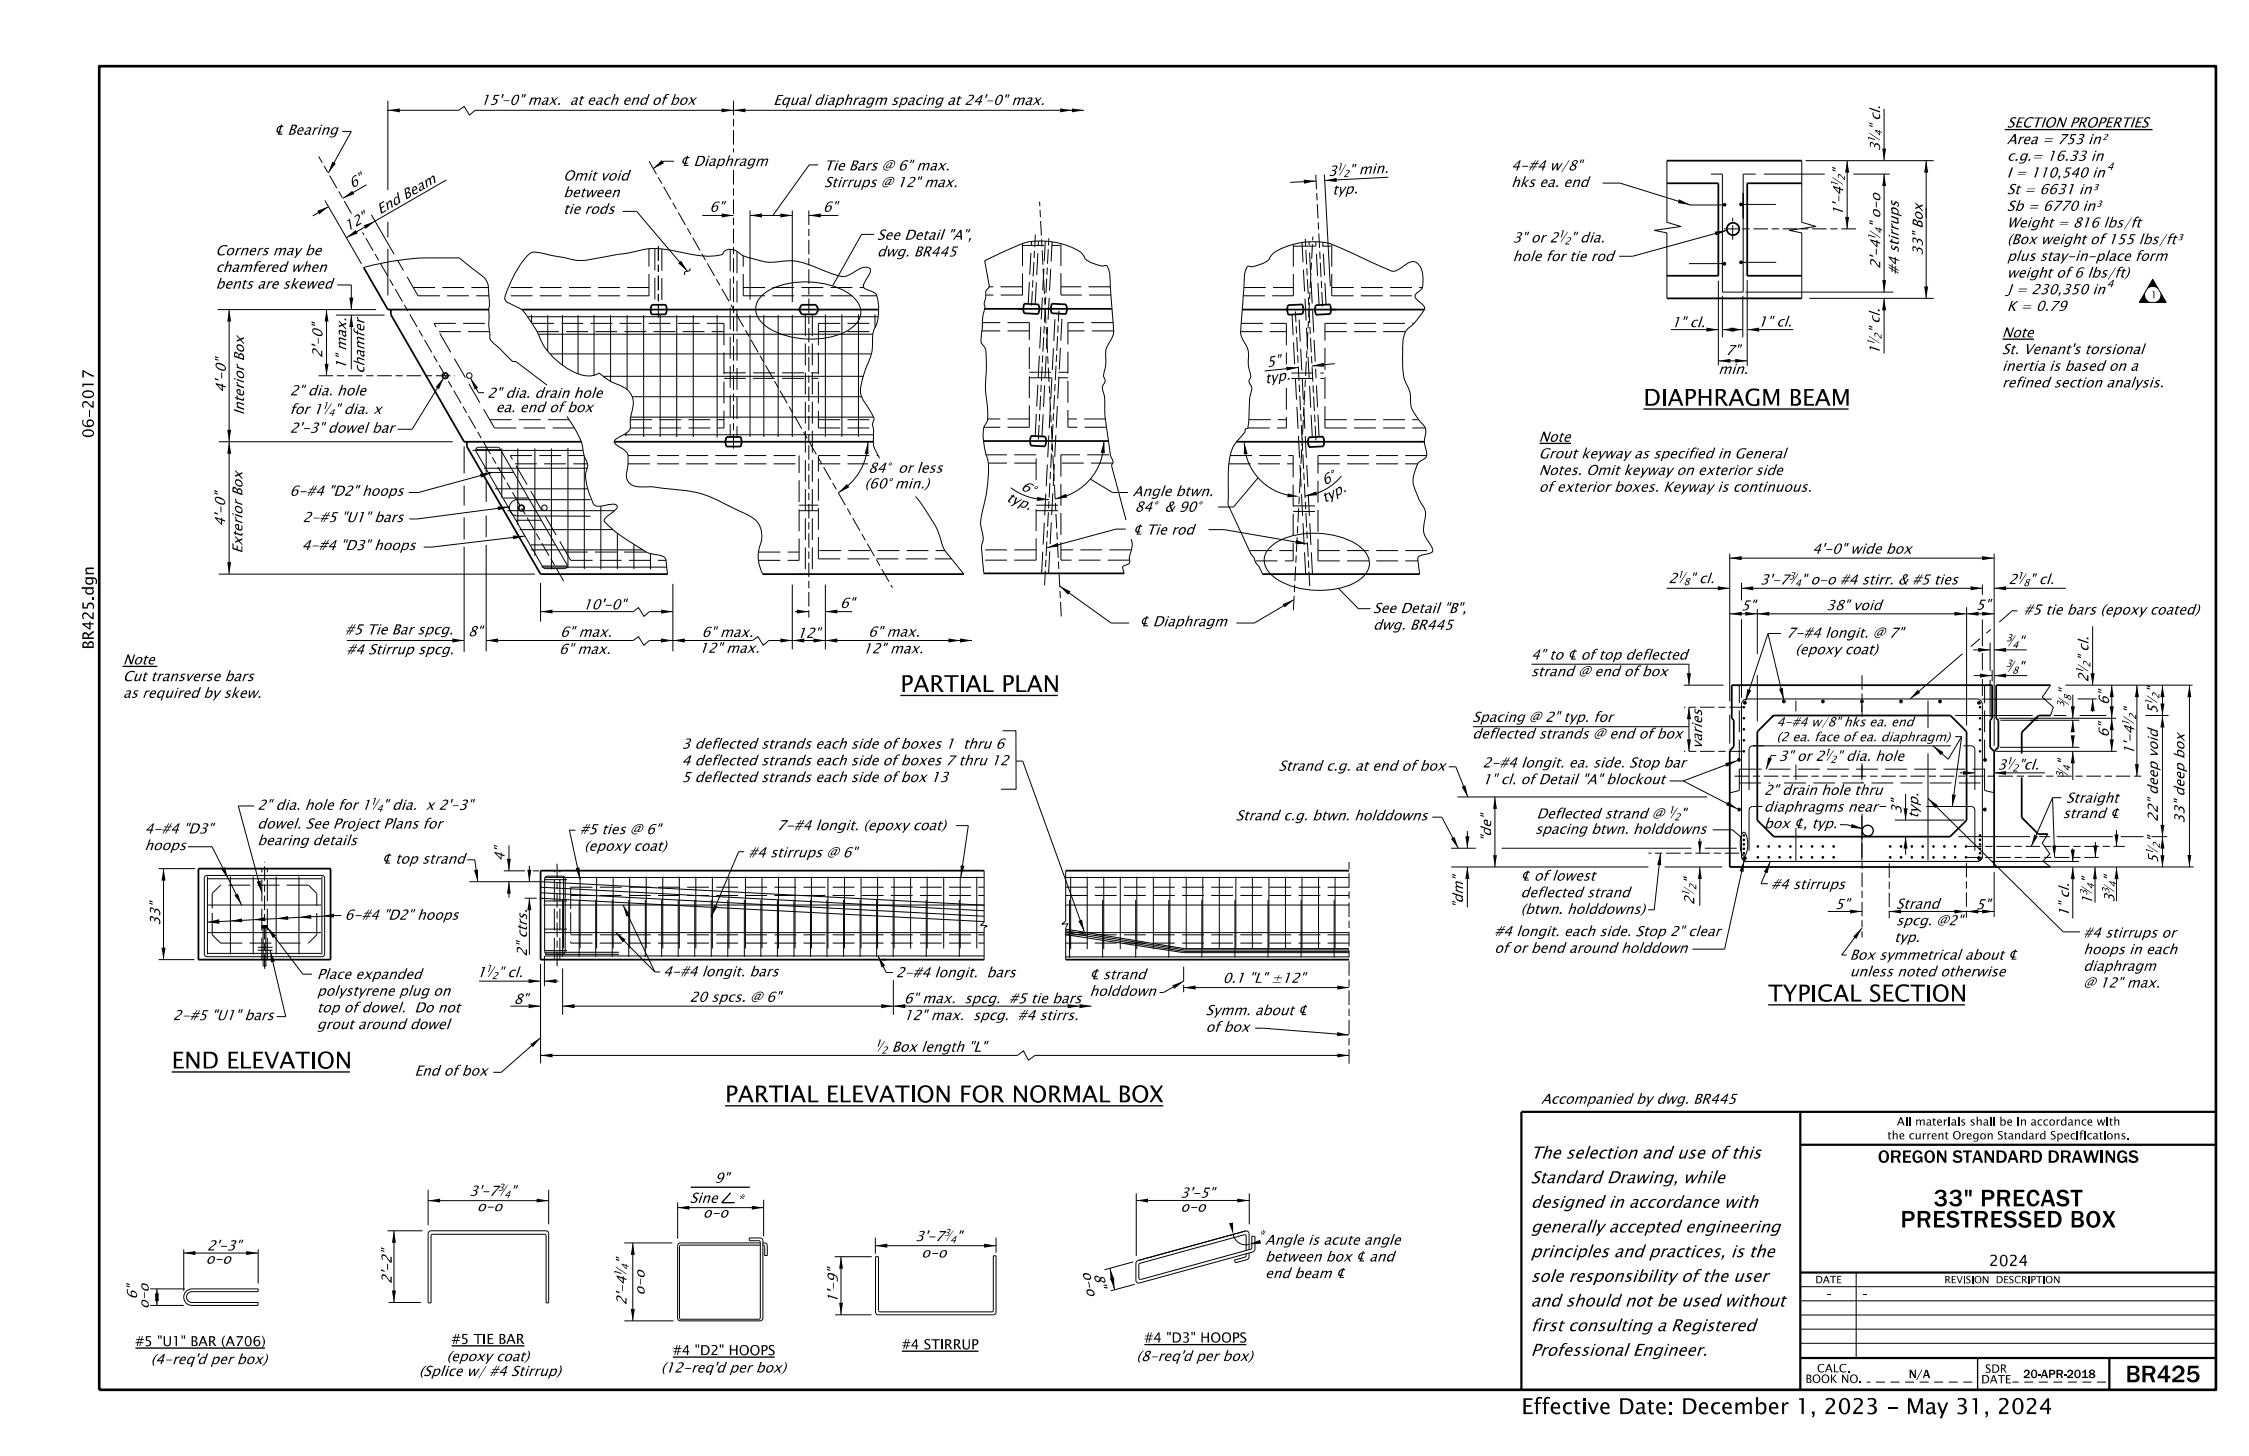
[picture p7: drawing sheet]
<svg xmlns="http://www.w3.org/2000/svg" width="432mm" height="279mm" viewBox="0 0 432 279" stroke-linecap="round" stroke-linejoin="round" font-family="sans-serif">
<defs><g id="words">
<g font-size="3.2">
<text x="315.5" y="77.9">DIAPHRAGM BEAM</text>
<text x="172.9" y="132.8">PARTIAL PLAN</text>
<text x="339.5" y="192.2">TYPICAL SECTION</text>
<text x="33" y="205.1">END ELEVATION</text>
<text x="139.2" y="211.5">PARTIAL ELEVATION FOR NORMAL BOX</text>
<text x="371.2" y="231.5">33&quot; PRECAST</text>
<text x="364.9" y="235.6">PRESTRESSED BOX</text>
<text x="408.1" y="265.2">BR425</text>
</g>
<text font-size="3" x="292.1" y="271.4">Effective Date: December 1, 2023 - May 31, 2024</text>
<text font-size="2.4" x="360.5" y="223.1">OREGON STANDARD DRAWINGS</text>
<g font-size="2.3">
<text x="293.9" y="227.1">Standard Drawing, while</text>
<text x="293.9" y="222.3">The selection and use of this</text>
<text x="293.9" y="231.8">designed in accordance with</text>
<text x="293.9" y="236.5">generally accepted engineering</text>
<text x="293.9" y="246">sole responsibility of the user</text>
<text x="293.9" y="241.2">principles and practices, is the</text>
<text x="293.9" y="250.7">and should not be used without</text>
<text x="293.9" y="255.4">first consulting a Registered</text>
<text x="293.9" y="260.2">Professional Engineer.</text>
</g>
<g font-size="2.2">
<text x="18" y="84.1" transform="rotate(-90 18 84.1)">06-2017</text>
<text x="18" y="124.6" transform="rotate(-90 18 124.6)">BR425.dgn</text>
<text x="381.9" y="243">2024</text>
</g>
<g font-size="1.9">
<text x="92.3" y="20.1">15'-0&quot; max.</text>
<text x="109.4" y="20.1">at each end of box</text>
<text x="148.5" y="20.1">Equal diaphragm spacing at 24'-0&quot; max.</text>
<text x="360.9" y="29.1" transform="rotate(-90 360.9 29.1)">3</text>
<text x="385.3" y="24.5">SECTION PROPERTIES</text>
<text x="385.3" y="27.7">Area = 753 in²</text>
<text x="108.1" y="34.6">Omit void</text>
<text x="158.2" y="32.7">Tie Bars @ 6&quot; max.</text>
<text x="158.2" y="35.9">Stirrups @ 12&quot; max.</text>
<text x="255" y="33.8" transform="rotate(-3 255 33.8)">3</text>
<text x="259" y="33.6" transform="rotate(-3 259 33.6)">&quot; m in .</text>
<text x="290.1" y="32.7">4-#4 w/8&quot;</text>
<text x="290.1" y="35.9">hks ea. end</text>
<text x="385.3" y="30.9">c.g.= 16.33 in</text>
<text x="385.3" y="34.1">I = 110,540 in</text>
<text x="67.6" y="36.2" transform="rotate(-30 67.6 36.2)">6 &quot;</text>
<text x="73" y="41.2" transform="rotate(-30 73 41.2)">En d</text>
<text x="77.8" y="38.4" transform="rotate(-30 77.8 38.4)">Be a m</text>
<text x="108.1" y="37.8">between</text>
<text x="108.1" y="41">tie rods</text>
<text x="136.2" y="40.6">6&quot;</text>
<text x="158" y="40.6">6&quot;</text>
<text x="255.8" y="37.4" transform="rotate(-3 255.8 37.4)">t y p .</text>
<text x="353.8" y="41.4" transform="rotate(-90 353.8 41.4)">1'-4</text>
<text x="385.3" y="37.3">St = 6631 in³</text>
<text x="385.3" y="40.5">Sb = 6770 in³</text>
<text x="66.7" y="44.5" transform="rotate(-30 66.7 44.5)">1</text>
<text x="68.2" y="43.6" transform="rotate(-30 68.2 43.6)">2 &quot;</text>
<text x="168.4" y="46">See Detail &quot;A&quot;,</text>
<text x="290.4" y="46.5">3&quot; or 2</text>
<text x="301.5" y="46.5">&quot; dia.</text>
<text x="361" y="43.8" transform="rotate(-90 361 43.8)">&quot; o-o</text>
<text x="385.3" y="43.7">Weight = 816 lbs/ft</text>
<text x="385.3" y="46.9">(Box weight of 155 lbs/ft³</text>
<text x="41.4" y="49">Corners may be</text>
<text x="41.4" y="52.2">chamfered when</text>
<text x="168.4" y="49.2">dwg. BR445</text>
<text x="290.4" y="50.1">hole for tie rod</text>
<text x="361" y="51.6" transform="rotate(-90 361 51.6)">2'-4</text>
<text x="364.5" y="52.8" transform="rotate(-90 364.5 52.8)">#4 stirrups</text>
<text x="369.1" y="49.1" transform="rotate(-90 369.1 49.1)">33&quot; Box</text>
<text x="385.3" y="50.1">plus stay-in-place form</text>
<text x="385.3" y="53.3">weight of 6 lbs/ft)</text>
<text x="41.4" y="55.4">bents are skewed</text>
<text x="385.3" y="56.5">J = 230,350 in</text>
<text x="385.3" y="59.7">K = 0.79</text>
<text x="320.9" y="62.8">1&quot; cl.</text>
<text x="337.5" y="62.7">1&quot; cl.</text>
<text x="384.3" y="64.7">Note</text>
<text x="61.9" y="68.7" transform="rotate(-90 61.9 68.7)">2'-0&quot;</text>
<text x="66.5" y="70.9" transform="rotate(-90 66.5 70.9)">1&quot; max.</text>
<text x="70" y="71.7" transform="rotate(-90 70 71.7)">chamfer</text>
<text x="243.3" y="70.5" transform="rotate(-10 243.3 70.5)">5 &quot;</text>
<text x="329.9" y="71.7">min.</text>
<text x="360.9" y="68" transform="rotate(-90 360.9 68)">1</text>
<text x="384.3" y="67.9">St. Venant's torsional</text>
<text x="384.3" y="71.1">inertia is based on a</text>
<text x="43.3" y="75.4" transform="rotate(-90 43.3 75.4)">4'-0&quot;</text>
<text x="55.6" y="75.9">2&quot; dia. hole</text>
<text x="93.5" y="76.4">2&quot; dia. drain hole</text>
<text x="243" y="73.6" transform="rotate(-10 243 73.6)">t y p .</text>
<text x="384.3" y="74.3">refined section analysis.</text>
<text x="46.9" y="79.7" transform="rotate(-90 46.9 79.7)">Interior Box</text>
<text x="55.6" y="79.5">for 1</text>
<text x="55.6" y="83">2'-3&quot; dowel bar</text>
<text x="64.2" y="79.5">&quot; dia. x</text>
<text x="95.1" y="79.1">ea. end of box</text>
<text x="295.4" y="84.8">Note</text>
<text x="295.4" y="88">Grout keyway as specified in General</text>
<text x="55.6" y="95.1">6-#4 &quot;D2&quot; hoops</text>
<text x="166" y="93.7">(60° min.)</text>
<text x="166.6" y="90.7">84°</text>
<text x="172.9" y="90.7">or less</text>
<text x="195.8" y="93.8" transform="rotate(28 195.8 93.8)">6 °</text>
<text x="217.5" y="95.2">Angle btwn.</text>
<text x="254.3" y="93.2" transform="rotate(-28 254.3 93.2)">6 °</text>
<text x="295.4" y="91.2">Notes. Omit keyway on exterior side</text>
<text x="295.4" y="94.4">of exterior boxes. Keyway is continuous.</text>
<text x="43.2" y="101.1" transform="rotate(-90 43.2 101.1)">4'-0&quot;</text>
<text x="58.1" y="100.2">2-#5 &quot;U1&quot; bars</text>
<text x="193.1" y="96.2" transform="rotate(22 193.1 96.2)">t y p .</text>
<text x="217.8" y="98.2">84°</text>
<text x="254.3" y="96.5" transform="rotate(-28 254.3 96.5)">t y p .</text>
<text x="46.5" y="106.2" transform="rotate(-90 46.5 106.2)">Exterior Box</text>
<text x="57.9" y="105.6">4-#4 &quot;D3&quot; hoops</text>
<text x="347.9" y="106.2">4'-0&quot; wide box</text>
<text x="320.3" y="111.9">2</text>
<text x="345.7" y="112.1">&quot; o-o #4 stirr. &amp; #5 ties</text>
<text x="111.9" y="116.9">10'-0&quot;</text>
<text x="161.3" y="116.7">6&quot;</text>
<text x="263.6" y="117.6">See Detail &quot;B&quot;,</text>
<text x="350.6" y="117.1">38&quot; void</text>
<text x="388.5" y="117.9">#5 tie bars (epoxy coated)</text>
<text x="66.2" y="121.7">#5 Tie Bar spcg.</text>
<text x="66.5" y="125.6">#4 Stirrup spcg.</text>
<text x="107.3" y="125.5">6&quot; max.</text>
<text x="107.5" y="122.2">6&quot; max.</text>
<text x="134.2" y="125.3">12&quot; max.</text>
<text x="134.7" y="122.2">6&quot; max.</text>
<text x="165.6" y="125.4">12&quot; max.</text>
<text x="166.7" y="122.2">6&quot; max.</text>
<text x="263.6" y="120.8">dwg. BR445</text>
<text x="343" y="122.4">7-#4 longit. @ 7&quot;</text>
<text x="344.7" y="125.6">(epoxy coat)</text>
<text x="23.6" y="127.5">Note</text>
<text x="23.6" y="130.7">Cut transverse bars</text>
<text x="293.9" y="129.8">strand @ end of box</text>
<text x="401" y="131" transform="rotate(-90 401 131)">2</text>
<text x="23.6" y="133.9">as required by skew.</text>
<text x="414.2" y="137" transform="rotate(-90 414.2 137)">5</text>
<text x="130.9" y="143.7">3 deflected strands each side of boxes 1</text>
<text x="185.2" y="143.7">thru 6</text>
<text x="282.7" y="138.5">Spacing @ 2&quot; typ. for</text>
<text x="282.7" y="141.7">deflected strands @ end of box</text>
<text x="326.8" y="143.7" transform="rotate(-90 326.8 143.7)">varies</text>
<text x="404.9" y="141.5" transform="rotate(-90 404.9 141.5)">6&quot;</text>
<text x="130.9" y="146.9">4 deflected strands each side of boxes 7 thru 12</text>
<text x="245.4" y="147.9">Strand c.g. at end of box</text>
<text x="284.6" y="147.3">2-#4 longit. ea. side. Stop bar</text>
<text x="341.5" y="146">3&quot; or 2</text>
<text x="352.6" y="146">&quot; dia. hole</text>
<text x="383.5" y="147.7">3</text>
<text x="409.7" y="144.8" transform="rotate(-90 409.7 144.8)">1'-4</text>
<text x="49.4" y="155.4">2&quot; dia. hole for 1</text>
<text x="73.4" y="155.4">&quot; dia.</text>
<text x="82.6" y="155.4">x 2'-3&quot;</text>
<text x="130.9" y="150.1">5 deflected strands each side of box 13</text>
<text x="284.6" y="150.5">1&quot; cl. of Detail &quot;A&quot; blockout</text>
<text x="338.6" y="152.5">2&quot; drain hole thru</text>
<text x="338.6" y="155.7">diaphragms near</text>
<text x="396.7" y="154">Straight</text>
<text x="27.7" y="159.9">4-#4 &quot;D3&quot;</text>
<text x="49.4" y="159">dowel. See Project Plans for</text>
<text x="111.3" y="160.1">#5 ties @ 6&quot;</text>
<text x="149.1" y="159.3">7-#4 longit. (epoxy coat)</text>
<text x="237.2" y="157.4">Strand c.g. btwn. holddowns</text>
<text x="294.7" y="160">spacing btwn. holddowns</text>
<text x="295" y="157.1">Deflected strand @</text>
<text x="368.3" y="157" transform="rotate(-90 368.3 157)">typ.</text>
<text x="414.3" y="157.8" transform="rotate(-90 414.3 157.8)">22&quot; deep void</text>
<text x="419.4" y="158.1" transform="rotate(-90 419.4 158.1)">33&quot; deep box</text>
<text x="27.7" y="163.1">hoops</text>
<text x="49.4" y="162.2">bearing details</text>
<text x="96.9" y="165.3" transform="rotate(-90 96.9 165.3)">4&quot;</text>
<text x="112.1" y="163.3">(epoxy coat)</text>
<text x="143.6" y="164.5">#4 stirrups @ 6&quot;</text>
<text x="414.3" y="165.7" transform="rotate(-90 414.3 165.7)">5</text>
<text x="291.9" y="172.2">deflected strand</text>
<text x="325.3" y="173.7" transform="rotate(-90 325.3 173.7)">2</text>
<text x="340" y="170.6">#4 stirrups</text>
<text x="401.7" y="173.6" transform="rotate(-90 401.7 173.6)">1</text>
<text x="405.9" y="173.2" transform="rotate(-90 405.9 173.2)">3</text>
<text x="66.1" y="176.5">6-#4 &quot;D2&quot; hoops</text>
<text x="286.9" y="179.6">#4 longit. each side. Stop 2&quot; clear</text>
<text x="291.9" y="175.4">(btwn. holddowns)</text>
<text x="364" y="174.4">Strand</text>
<text x="364" y="177.6">spcg. @2&quot;</text>
<text x="397.2" y="175.9" transform="rotate(-90 397.2 175.9)">1&quot; cl.</text>
<text x="400" y="179.9">#4 stirrups or</text>
<text x="101.2" y="183.6" transform="rotate(-90 101.2 183.6)">2&quot; ctrs.</text>
<text x="286.9" y="182.8">of or bend around holddown</text>
<text x="363.7" y="180.8">typ.</text>
<text x="400" y="183.1">hoops in each</text>
<text x="60.8" y="187.9">Place expanded</text>
<text x="60.8" y="191.1">polystyrene plug on</text>
<text x="91.5" y="187.5">1</text>
<text x="127.3" y="187.4">4-#4 longit. bars</text>
<text x="172" y="187.5">2-#4 longit.</text>
<text x="189.8" y="187.5">bars</text>
<text x="209.2" y="191.1">holddown</text>
<text x="234.7" y="188.6">0.1 &quot;L&quot; ±12&quot;</text>
<text x="355.1" y="187.4">unless noted otherwise</text>
<text x="400" y="186.3">diaphragm</text>
<text x="400" y="189.5">@ 12&quot; max.</text>
<text x="33.1" y="195.8">2-#5 &quot;U1&quot; bars</text>
<text x="60.8" y="194.3">top of dowel.</text>
<text x="60.8" y="197.5">grout around dowel</text>
<text x="80.1" y="194.3">Do not</text>
<text x="132.4" y="192.2">20 spcs. @ 6&quot;</text>
<text x="173.5" y="195.7">12&quot; max.</text>
<text x="173.5" y="192.5">6&quot; max.</text>
<text x="185.6" y="192.5">spcg.</text>
<text x="187.5" y="195.7">spcg.</text>
<text x="194.2" y="192.5">#5 tie bars</text>
<text x="196.2" y="195.7">#4 stirrs.</text>
<text x="231.5" y="198">of box</text>
<text x="171.2" y="201.8">Box length &quot;L&quot;</text>
<text x="79.6" y="206.4">End of box</text>
<text x="295.9" y="211.8">Accompanied by dwg. BR445</text>
<text x="137.2" y="227">9&quot;</text>
<text x="90.1" y="229.5">3'-7</text>
<text x="91.6" y="232.4">o-o</text>
<text x="132.4" y="230.8">Sine</text>
<text x="134.9" y="233.6">o-o</text>
<text x="141.4" y="231.1">*</text>
<text x="226.6" y="229.8">3'-5&quot;</text>
<text x="226.6" y="232.5">o-o</text>
<text x="175.7" y="238.2">3'-7</text>
<text x="241.4" y="237.9">*</text>
<text x="242.9" y="238.9">Angle is acute angle</text>
<text x="39.5" y="242.5">o-o</text>
<text x="176.9" y="241.3">o-o</text>
<text x="207.8" y="244.1" transform="rotate(78 207.8 244.1)">o - o</text>
<text x="210" y="244.5" transform="rotate(78 210 244.5)">8 &quot;</text>
<text x="26.3" y="249.4" transform="rotate(-90 26.3 249.4)">6&quot;</text>
<text x="28.6" y="251.2" transform="rotate(-90 28.6 251.2)">o-o</text>
<text x="75.2" y="246.4" transform="rotate(-90 75.2 246.4)">2'-2&quot;</text>
<text x="120.3" y="250.5" transform="rotate(-90 120.3 250.5)">2'-4</text>
<text x="123.8" y="248.6" transform="rotate(-90 123.8 248.6)">o-o</text>
<text x="86.7" y="257.9">#5 TIE BAR</text>
<text x="219.7" y="257.6">#4 &quot;D3&quot; HOOPS</text>
<text x="26" y="258.3">#5 &quot;U1&quot; BAR (A706)</text>
<text x="28.9" y="261.8">(4-req'd per box)</text>
<text x="85.7" y="261.2">(epoxy coat)</text>
<text x="126.9" y="263.4">(12-req'd per box)</text>
<text x="129.2" y="260">#4 &quot;D2&quot; HOOPS</text>
<text x="173.2" y="258.9">#4 STIRRUP</text>
<text x="218.2" y="261.2">(8-req'd per box)</text>
<text x="80.4" y="264">(Splice w/ #4 Stirrup)</text>
</g>
<g font-size="1.7">
<text x="341.1" y="139.4">4-#4 w/8&quot; hks ea. end</text>
<text x="341.1" y="142.3">(2 ea. face of ea. diaphragm)</text>
</g>
<g font-size="1.6">
<text x="364.2" y="216">All materials shall be in accordance with</text>
<text x="362.4" y="218.6">the current Oregon Standard Specifications.</text>
<text x="348.9" y="263.3">CALC.</text>
<text x="381.1" y="263.4">SDR</text>
<text x="346.6" y="265.4">BOOK NO.</text>
<text x="366.5" y="264.4">N/A</text>
<text x="380.4" y="265.5">DATE</text>
<text x="388.4" y="264.4">20-APR-2018</text>
</g>
<g font-size="1.4">
<text x="404.5" y="32.6">4</text>
<text x="404.5" y="55.1">4</text>
<text x="413" y="57.2">1</text>
<text x="348.5" y="246.2">DATE</text>
<text x="373.3" y="246.2">REVISION</text>
<text x="383.1" y="246.2">DESCRIPTION</text>
</g>
<g font-size="1.3">
<text x="360" y="27.4" transform="rotate(-90 360 27.4)">1</text>
<text x="361.3" y="26.2" transform="rotate(-90 361.3 26.2)">4</text>
<text x="256.6" y="32.7" transform="rotate(-3 256.6 32.7)">1</text>
<text x="257.9" y="34" transform="rotate(-3 257.9 34)">2</text>
<text x="352.9" y="35.9" transform="rotate(-90 352.9 35.9)">1</text>
<text x="299.1" y="45.6">1</text>
<text x="300.3" y="46.9">2</text>
<text x="360.1" y="46.1" transform="rotate(-90 360.1 46.1)">1</text>
<text x="361.4" y="44.9" transform="rotate(-90 361.4 44.9)">4</text>
<text x="359.9" y="66.3" transform="rotate(-90 359.9 66.3)">1</text>
<text x="61.8" y="78.5">1</text>
<text x="63" y="79.8">4</text>
<text x="322" y="110.9">1</text>
<text x="323.2" y="112.3">8</text>
<text x="343.4" y="111.2">3</text>
<text x="344.6" y="112.5">4</text>
<text x="387.2" y="111.1">1</text>
<text x="388.4" y="112.5">8</text>
<text x="386.3" y="124.4">4</text>
<text x="385.1" y="127.9">3</text>
<text x="386.3" y="129.3">8</text>
<text x="400" y="129.3" transform="rotate(-90 400 129.3)">1</text>
<text x="396.3" y="135.7" transform="rotate(-90 396.3 135.7)">3</text>
<text x="397.6" y="134.5" transform="rotate(-90 397.6 134.5)">8</text>
<text x="413.3" y="135.3" transform="rotate(-90 413.3 135.3)">1</text>
<text x="408.8" y="139.3" transform="rotate(-90 408.8 139.3)">1</text>
<text x="410.1" y="138.2" transform="rotate(-90 410.1 138.2)">2</text>
<text x="350.2" y="145">1</text>
<text x="351.4" y="146.4">2</text>
<text x="385.2" y="146.7">1</text>
<text x="386.3" y="148">2</text>
<text x="397.5" y="148.1" transform="rotate(-90 397.5 148.1)">4</text>
<text x="71.1" y="154.4">1</text>
<text x="72.3" y="155.8">4</text>
<text x="320.2" y="156.1">1</text>
<text x="321.4" y="157.4">2</text>
<text x="413.4" y="164" transform="rotate(-90 413.4 164)">1</text>
<text x="324.3" y="172" transform="rotate(-90 324.3 172)">1</text>
<text x="325.7" y="170.8" transform="rotate(-90 325.7 170.8)">2</text>
<text x="400.7" y="171.9" transform="rotate(-90 400.7 171.9)">3</text>
<text x="402.1" y="170.7" transform="rotate(-90 402.1 170.7)">4</text>
<text x="406.3" y="170.4" transform="rotate(-90 406.3 170.4)">4</text>
<text x="93.2" y="186.5">1</text>
<text x="94.4" y="187.9">2</text>
<text x="168" y="200.9">1</text>
<text x="95.6" y="228.5">3</text>
<text x="96.8" y="229.9">4</text>
<text x="182.4" y="238.5">4</text>
<text x="119.3" y="245" transform="rotate(-90 119.3 245)">1</text>
<text x="120.7" y="243.8" transform="rotate(-90 120.7 243.8)">4</text>
</g>
<g font-size="1.2">
<text x="350.6" y="248.9">-</text>
<text x="357.7" y="248.9">-</text>
</g>
</g></defs>
<g fill="none" stroke="#000" stroke-width=".19" stroke-dasharray="4.2 1.4" stroke-linecap="butt">
<path d="M79.3 55.2h14.6M80.3 56.8l-4-6.8M80.3 56.8h13.6M124.6 56.8v-9.1M124.6 55.2h-27.1M124.6 56.8h-27.6M125.7 47.7v10.8M127.1 47.8v10.7M140.2 47.9v36M141.5 48.3v35.6M142.7 56.8h25.6M142.7 55.2h23.1"/>
<path d="M142.7 56.8v-7.7M196.3 55h-6.5M196.3 56.6v-9.8M196.3 56.6h-7M196.3 47.1h7.2M197.4 58.3l.6-11.9M198.8 58.3l.6-12.1M203.7 56.6v-9.9M213.2 55h-9.5M213.3 56.6h-9.6M238.7 56.8h9.6M238.8 55.2h9.5"/>
<path d="M248.3 56.8v-10M248.3 47.2h7.2M253.3 58.5l-.7-12.1M254.6 58.5l-.6-12M255.7 56.8h16M255.7 56.8v-9.9M255.7 55.2h17.4M83.3 62.1h10.6M84.3 63.6h9.6M90.6 72.1a.53 .53 0 0 0-.7-.5 .53 .53 0 0 0-.2 .8 .53 .53 0 0 0 .9 0v-.3M102.2 62.1h36.8M103.1 63.6h35.9"/>
<path d="M139 62.1v20M139 71.5h18.1M139 72.6h18.1M154.6 60.3v49.8M156 60.3v49.9M157.1 63.6h10.6M157.1 62.1h11.3M157.1 62.1v20M197.6 63.5h-9.1M197.6 61.9h-9M197.6 71.4h7.4M197.6 72.5h7.4"/>
<path d="M205 61.9v20.1M213.7 61.9h-8.7M213.8 63.5h-8.8M238.2 63.6h8.8M238.3 62.1h8.7M247 62.1v7.8M247 74.4v7.7M247.9 71.6h6.3M247.9 72.6h6.3M248.6 69.9l-.5-9.5M252.5 69.4l-1.2-23M254.4 63.6h15.5"/>
<path d="M254.4 62.1h17.1M94 80.5h15.3M94.9 82.1l-11.6-20M94.9 82.1h15.4M98 87.4h14.1M98.9 89h13.9M105.1 97.4a.53 .53 0 0 0-.8-.5 .53 .53 0 0 0-.2 .9 .53 .53 0 0 0 .9-.1l.1-.3M120.6 87.4h32.8M120.6 89h32.8M121 82.1h18M121 80.5h18M153.4 96.9h3.7"/>
<path d="M153.4 98h3.7M157.1 82.1h10.6M157.1 80.5h10.6M157.1 89h9.6M157.1 87.4h11.5M197.6 82v-20.1M197.6 82h-8.7M197.6 80.4h-8M198.8 83.6l1.9-37.3M198.9 87.3h-9.6M198.9 88.9h-9.1M198.9 92.1v-4.8"/>
<path d="M198.9 96.9h4.8M198.9 98h4.8M200.1 83.7l1.9-37.3M203.7 87.3v20.2M212.3 80.4h-7.3M212.4 82h-7.4M212.9 87.3h-9.2M213.7 88.9h-10M235.9 89h12.4M236.2 87.4h12.1M239.6 82.1h7.4M239.8 80.5h7.2"/>
<path d="M248.3 87.4v20.2M248.3 97.1h4.7M248.3 98.1h4.7M252 83.8l-2-37.2M253 87.4h20.9M253 89h19.2M253.3 83.7l-.7-12.9M254.4 82.1h19.2M254.4 80.5h18M254.4 82.1v-20M108.7 105.9h15.4M109.6 107.5h18.3"/>
<path d="M109.6 107.5l-11.6-20.1M145.6 107.5h7.8M145.6 105.9h7.8M153.4 107.5v-20.1M157.1 107.2v-19.8M157.1 107.2h25.6M157.3 105.7h24.1M198.9 105.5h-10.6M198.9 107.5h-10.2M198.9 107.5v-10.9M200 110.1l2.6-49.9M201.3 110l2.6-49.8"/>
<path d="M216.9 107.5h-13.2M217.2 105.5h-13.5M240 105.7h8.3M241.1 107.6h7.2M250.7 110.2l-2.1-39M252 110.2l-2.6-49.8M253 105.7h22.1M253 107.6h19.2M253 107.6v-20.2M333.9 151.7l-1.8 .5M333.9 151.7v-20.1M333.9 150.2h5.9"/>
<path d="M334 147.6h47M342.5 150.2h38.5M381 151.7l1.9 .4M381 151.7v-20.1M40.7 171.4l1.6-1.5M40.7 179.4l1.6 1.6M40.7 174.3v-2.8M40.7 179.4v-5.4M59.2 169.9h-16.9M60.8 171.4l-1.6-1.5M60.8 179.4v-8M109.6 170.3v5.5"/>
<path d="M109.6 170.3h79.3M109.6 171.8h79.3M109.6 179.4h79.3M109.6 175.1v5.9M204.6 170.3h54.4M204.6 171.8h54.4M204.6 179.4h54.4M42.3 181h16.9M50.3 184.1v-17.4M51.3 184.1v-17.4M59.2 181l1.6-1.6M106.4 184.1v-17"/>
<path d="M107.5 184.1v-17M109.6 181h79.3M204.6 181h54.4"/>
</g>
<g fill="none" stroke="#000" stroke-width=".19">
<path d="M74.5 19.3v17.2M62.4 38.5l7 12.1M63.1 39.7l-3.1 1.7M65.7 25.2h1.8l-4.5 8M70.4 35.5l-4.6 2.6M74.5 21.2h13.6l1-.8 1 1.7 1.1-.9h116.9M74.5 21.2h.1M85.7 34.5l-19.2 11.1M129.4 30.9h-2l-2 1.4M157.1 31.6h-1.7l-7 9.7M252.6 34.7l-4.9 .3M254.3 33.5l1.1 21.4"/>
<path d="M266.6 34l-12.3 .6M307.7 35.1h3.3l13.4 4.2M320 30.8v11.9l2.7 .8-5.1 .7 2.4 .5v12.6M324.3 39.3h6.7M328.5 33.4h2.2v22.7h4v-22.7h2.4M334.4 39.2h6.6M338.7 33.4h11.6M345.9 30.8v11.9l2.8 .8-5.2 .7 2.4 .5v12.6M346.7 30.8h24.6M354.6 30.8v13.1M355.8 33.4h7M361.7 20.9v9.9"/>
<path d="M361.7 33.4v22.7M369.8 30.8v26.5M41.8 59.4h30.4M44 59.4v50.8M62.7 59.4v12.7M64.7 54.7h2.8v4.7M69.8 51.3a54 54 0 0 1 17.1-1.8h1.3l2.5 2a8.4 8.4 0 0 1 2.9 2.9l.4 4-.2 1v3l.3 1.9a1.78 1.78 0 0 0 1.1 1.9l2.3 2.3a1.83 1.83 0 0 0 1.7 1l5.8 4.4M71.3 41.2l4.4 7.6M74.5 42.6v3M74.5 47.7v9M100.2 59.3l.8 1.1a23 23 0 0 1 3.3 5.7 13.5 13.5 0 0 0 8.2 6h.9l.9-.1 .7-.4a12.6 12.6 0 0 0 4.5 2.6 3.6 3.6 0 0 1 1.8 4.7l-.3 1.6v.8a1.77 1.77 0 0 1-1.2 2.1 3 3 0 0 0-1.9 1.4 2.99 2.99 0 0 0 1.6 1.3 2.13 2.13 0 0 1 1.1 2.5l-.2 1.5a2.38 2.38 0 0 0 2.5 3.3 34.4 34.4 0 0 1 6.8 .5 22.2 22.2 0 0 1 10.6 3.3l.6 .4a15.3 15.3 0 0 1 4.4 2.5 4.9 4.9 0 0 1 .5 4.9 7.1 7.1 0 0 0 .6 5.2M100.3 59.4l-2.4-1.1a1.19 1.19 0 0 1-.8-1.9 22.8 22.8 0 0 1 4.5-7.6 2.29 2.29 0 0 1 2.2-.3l4.3 .9a10.2 10.2 0 0 0 6.3 .2l6.6-1.1a16.1 16.1 0 0 1 9.7-.1l2.3 .5a13.2 13.2 0 0 0 5.7-.1 1.69 1.69 0 0 1 2.6-.7 9.5 9.5 0 0 0 4.5 1.9 10.3 10.3 0 0 0 5.1 .1 14.2 14.2 0 0 1 7 1.7l.9 .4a9 9 0 0 0 3.5 .8l1.3-.5a5.9 5.9 0 0 1 2.6-1.2l.6 .1 .3 .3a3.6 3.6 0 0 1-.9 2.1l-.4 1a1.41 1.41 0 0 0 1.4 1 1.53 1.53 0 0 1 1.3 1.5 9.2 9.2 0 0 1-.8 6.3l-.1 .6a12.1 12.1 0 0 1-.9 5.4 19.5 19.5 0 0 0-1.5 5.3 8.3 8.3 0 0 0 1.7 3.7l.5 .8a1.42 1.42 0 0 1 .1 1.8l.2 2.1a6.3 6.3 0 0 0 1.2 4.6"/>
<path d="M119.6 40.6h2.6l9.8 11.4M132.5 51.5a.63 .63 0 0 1-.8 .6l-.3 .2v.5M134.8 41.3h6M144 40.4v17.1M144 41.3h8.1M146.2 56.8a12.8 12.8 0 0 1 9.2-2.7 12.8 12.8 0 0 1 9 3.5 3.4 3.4 0 0 1-.8 5.2 14.5 14.5 0 0 1-10.4 2.1 11.8 11.8 0 0 1-7.2-3.3 3.4 3.4 0 0 1 .2-4.8zM152.1 40.4v17.6M155.3 41.3h5.7M167.9 45h-2.5l-5.5 9.8M324.3 50.6h6.7M329.9 53.9v16.2M330.7 56.8v7.9"/>
<path d="M331.5 44.2l-18.1 5h-2.5M334.4 50.3h6.6M334.6 56.8v7.9M335.1 56.1h28.4M335.5 53.8v16.4M347.4 57.3h23.9M361.7 57.3v10.5M413.3 53.6l2.6 4.4h-5.2zM64.5 60.5h9.3M67.5 60.5v10.4M85.2 72.5l-6.1 9.9h-2.8M90.3 72.6l1.6 2.8h1"/>
<path d="M101.3 60.8h67.3M102.1 60.4v1.5M103.4 64.1h64.2M105.2 60.5v6.9M105.6 67.9h61.7M108 60.5v9.6M108.9 79.9l.4 .6a14.2 14.2 0 0 1 2.8 6.9l.4 .8a2.43 2.43 0 0 1 0 2.5 11.9 11.9 0 0 0 1.4 5.9 1.89 1.89 0 0 0 2.3 .4 2.35 2.35 0 0 1 2.3 0v.4l-.8 .8a4.6 4.6 0 0 0-1.7 1.6l.1 .4a35.7 35.7 0 0 0 8.6 6l.6 .1a4.3 4.3 0 0 1 2.4 .8l.2 .4 .3 2.7M111 60.5v11.3M114.1 60.5v11.5M115.8 72.2h50M117.2 60.5v12.7M120.4 60.5v14.3"/>
<path d="M121.4 76.1h44.1M123.6 60.5v23.4M126.8 60.5v23.4M129.9 60.5v23.4M133.1 60.5v23.4M137.7 60.5v23.5M144 60.4v23.5M146.6 60.4v23.5M149.4 60.4v23.5M152.1 60.4v23.5M158.5 60.3v23.5M161.6 60.3v23.5"/>
<path d="M164.8 60.3v23.5M168 60.3v2.6M249.3 70.5l-6.5 .7M256.3 69.8l-4.4 .4M320.8 63.3h9.1M329.9 69.3h5.6M330.7 63.3h3.9M335.5 63.3h8.8M42 84.8h44.9M89.1 84.8h.1M89.1 85.7v5.1M89.1 93.2v3.8"/>
<path d="M89.1 99.3v4.2M89.2 84.8h.1M90.7 86.4h21.2M91.4 86.3h4.7M91.5 86l.4-.2h3.6l.4 .2 12.9 22.3 .1 .4-.2 .3-.3 .1h-3.7l-.5-.3-12.8-22.2v-.3zM92.9 89.9h19.8M93.3 86v4.8M93.3 92.4v3.9M93.3 98.9v4.2M93.7 90.7h4.8M94.5 90.7l-14.2 3.8h-1.8M95.1 93.8h17.8"/>
<path d="M96.3 86v9.5M96.7 95.6h4.7M97.4 98h20.6M97.8 97.3l-17.7 2.3h-1.5M99.1 99.8h4.8M99.4 86v14.7M102.7 86v20.7M105.9 86v23.3M109 86v23.1M112.2 87.6v21.6M113.4 95.9h-14.3a1.58 1.58 0 0 0-1.3 1.5 1.58 1.58 0 0 0 1.3 1.6l14.3 .1M115.4 97.2v12.1"/>
<path d="M119.9 83.4h47.8M120.2 83.1v.6M120.7 84.8h.1M121.1 80h46.6M166.7 84.8a11.4 11.4 0 0 1-5.7 9.7M175.8 95.3l.9 1.1a25.3 25.3 0 0 1 4.4 8.8l4 5M194.1 93.6a11.1 11.1 0 0 0 7.3 2.2M209.3 91.9l4.3 2.6h3M211.9 84.6a11.1 11.1 0 0 1-9.3 11.1M216.2 99.8l-2.8-10.5a.93 .93 0 0 0 .1-1.3l-.3-.7-.2-1.6a59.5 59.5 0 0 1-1-9.7l-.2-.8a1.47 1.47 0 0 1 .3-1.8l.1-.3-.2-.5a3.6 3.6 0 0 1 .3-2.3v-.9a5 5 0 0 1 1-4.2 4.7 4.7 0 0 0 .4-3.3l-.5-6.5a10.3 10.3 0 0 0-.7-4.4l-.2-.1a5.2 5.2 0 0 1-4-1.3 3.2 3.2 0 0 0-2.2-2 14.6 14.6 0 0 0-9.8-.9l-7.2 3.3 .8 4.9-.2 .5a1.7 1.7 0 0 0-.4 1.5l-.2 .7a1.12 1.12 0 0 0 0 1.2 15.1 15.1 0 0 0-.6 4.6l-.1 1.3a2.04 2.04 0 0 0 .8 2.1l.2 2.4-.1 3a27.8 27.8 0 0 0 .3 6.7 3.3 3.3 0 0 1-.6 2.9 13 13 0 0 0 .7 6.6 30.4 30.4 0 0 1-1.2 10.3 7.1 7.1 0 0 0 .3 4.3v.5a7.2 7.2 0 0 0-.2 3.8l.3 2.6M238.9 84.9a10.6 10.6 0 0 0 9.4 10.3M241.5 91.7l-4.7 5.6h-2.9"/>
<path d="M257.6 91.3a10.6 10.6 0 0 1-7.1 3.9M42 110.2h60.7M89.1 104.9v20.2M93.3 104.6v20.4M99.8 101.6h17.9M100.8 102.9l-17.9 2.1h-1.5M101.9 104.6h4.8M102 105.5h21.4M103.8 117.4h17.8l1-.8 1 1.7 1.1-.9h4.5M103.8 111.9v7.4M104 108.8h24M104.2 108.6h4.7"/>
<path d="M118.5 102.3v6.9M121.7 104.5v4.7M124.9 106.2v3.1M129.2 112v13M152.1 112.2v12.4M152.6 117.4h2.7M158.5 112.2v12.4M158.5 117.4h5.1M203.4 112.5l9.9 7.1h3.5M216.1 101.5h-1.8l-13.3 3.6M217.2 103.4a4.3 4.3 0 0 1-.3 3.4v.9a.86 .86 0 0 1-1 .8 .6 .6 0 0 0-.2 1l.1 .5M232 101.6h3l16 2.8"/>
<path d="M243.8 105.1a12.8 12.8 0 0 1 9.2-2.8 14.1 14.1 0 0 1 8.5 3 3.5 3.5 0 0 1-.2 5.8 14.5 14.5 0 0 1-10.5 2 11.7 11.7 0 0 1-7.2-3.3 3.3 3.3 0 0 1 .2-4.7zM248.4 115.1l-7.6 4.5h-3.4M257 112.9l3.8 3.9h2.3M272.6 110.2l-.4-3 .1-.3 1-.5a1.99 1.99 0 0 0 1.8-.7l-.1-.5-.6-1.1a4.3 4.3 0 0 1-.8-4.4 3.3 3.3 0 0 0-.8-3.3l-.3-.4a11.5 11.5 0 0 1-1.2-4l.4-1.8a2.62 2.62 0 0 1 1.8-2.2 1.25 1.25 0 0 0 .3-1.6l-.1-.6a4.8 4.8 0 0 1 .1-2.8 2.6 2.6 0 0 0-1.2-2.1 6.5 6.5 0 0 1-1.8-5.2l-.1-.5a10.6 10.6 0 0 1-1.4-4.9v-1.3a17.7 17.7 0 0 1 .3-4.8 4.8 4.8 0 0 1 1.9-2.1l2-2.7a1.51 1.51 0 0 0-1-1.5l-.7-.8a1.16 1.16 0 0 1 .8-1.3 1.55 1.55 0 0 0 .6-1.7 4.2 4.2 0 0 0-1.2-3.7 1.83 1.83 0 0 0-2.2 .4 5.3 5.3 0 0 1-2.2 1.3l-.5-.1-3.5-1.5a83 83 0 0 0-9-3.9 14.4 14.4 0 0 0-10.1 2l-.7 1a5.1 5.1 0 0 1-3.9 1.5h-.2a4 4 0 0 0-.8 2.9l-.6 8.1a5.1 5.1 0 0 0 1 4.3 7.1 7.1 0 0 1 .4 3.7l.3 1.2a1.91 1.91 0 0 1-.2 1.9l.1 .3a1.84 1.84 0 0 1 .2 2.2l-.2 .9-.2 4.7-.1 .8-.5 .3-.1 .5a9.5 9.5 0 0 0-2.9 5.2l-.3 2.1v6.6l2.1 4.7a29.4 29.4 0 0 0 2.9 5.6l.3 .8a6 6 0 0 1 1.3 2.3M320 112.9h12.1M332.1 107.1h50.8M332.1 117.8h45.4M332.1 106.3v28.3M334.4 111.8v3.4M334.4 118.8v15.1M334.4 112.9h46.2M337.4 116.9v8.6"/>
<path d="M377.6 117.8h5.3M377.6 116.5v22.7M380.6 112.2v1.9M380.6 118.9v5.1M382.9 112.9h13.7M382.9 106.3v36.8M387.3 117.2h-.9l-2.5 2.2M66.6 122.9h22.5M93.3 122.9h28.3l1-.7 1 1.6 1.1-.9h19.8l1-.7 1 1.6 1.1-.9h39M282.8 139.5h41.5M294 127.5h30.3v4M323.3 131.5h7.6"/>
<path d="M324.3 135.7v8.5M332.1 137.2v5.5M337.4 129.5v8.9M339.4 121.6h2.5M339.4 121.6l3.1 12.7M339.4 121.6l-4.3 12.9M344.8 134.4v2.1M357.5 134.4v2.2M370.2 134.4v5.3M375.4 137.3h14.9M376.8 125.4l-10.1 8.7M378.8 124.7h3.3"/>
<path d="M379 129.6h3.4M380.2 122.6l-1.8 1.5M380.4 134.2h13.5M380.6 125.3v3.3M380.6 130.3v3.2M382.1 123.3v5.4M382.1 130.5v7.2M382.2 120.8l-.8 .7M382.5 128.6v2.1M382.9 124.7h6.2M382.9 129.6h6.3M383.8 137.8h21.6"/>
<path d="M384.1 138.2h15.1M393.7 131.5l-1.6 2.3 2.1 1.9-.5 1.6M394.3 137.3h2.4M396.6 131.5h24.4M398 133.3v4.5M398 138.2v1.6M398.9 134.1h3.6M399.3 137.3h5.1M401.8 120.2v11.3M401.8 134.1v2.5M405.4 137.8h.9M405.4 131.5v12.7"/>
<path d="M410.3 131.5v17.4M411.9 137.3h4.4M415.2 131.5v34.9M420.4 131.5v34.9M48.8 154.7h-3l4.5 16.6M110.5 159.3h-1.2l2.1 9.5M183.6 158.4h2.3l-1.4 10M192.5 140.2h2.6v11.2h-2.9M195.1 146h1.3l11.8 32.8M275 156.8h1.8l3.2 6M278.2 147.1h1.3l2.3 5.9M279.8 152.9h48"/>
<path d="M281.7 159.5v3.3M287 152.9v13.5M320.6 149.9h2.6M323.2 149.9l10.4 5.3M328.8 159.2h3.8l1.6 1.4M333.5 146l-10.3 3.9M334.6 159.8l.2-.1a1.99 1.99 0 0 1 .7 1.8 3.2 3.2 0 0 1-.6 2.8 2.35 2.35 0 0 1-.8-2.3l.1-1.3zM338.4 154.8h-1.9a.71 .71 0 0 0-.7 .7v7.7M341 145h-1l-.9 2.6M344.8 146.7v3M344.8 158.9v6.3M353.3 158.3h1.3l3.1 .7"/>
<path d="M357.5 146.9v2.8M357.5 156.6v8.5M363.8 157.4h13.3M365.9 152.3v5.1M369.8 154.8h8.7a.71 .71 0 0 1 .7 .7v7.7M370.2 144.6v20.5M370.2 153.2l25.9 25.6h3.2M374.6 143.1h-38.1a.72 .72 0 0 0-.7 .8v7.7M375.4 141.4h1.2M376.3 148.3h2.9M376.6 141.4l-1.8 13.4M376.6 141.4l-2.5 4.3-2.9-2.6"/>
<path d="M377 143.1h1.5a.72 .72 0 0 1 .7 .8v7.7M382.9 148.3h9.7M383.2 144.2h23.2M384 143.4h15.2M394.1 153.1h1.6M394.1 153.1l.4 11.4M394.1 153.1l-4.1 9.3M398 141.7v1.7M398 144.2v5.5M406.4 159.3v3.1M30.4 166.7h7.1M31.4 166.7v17.4"/>
<path d="M36.1 162.5h4.6l5.7 11.2M39.5 168.1h22.6l.2 .4v14.8l-.5 .3-22.3-.1-.3-.4v-14.6zM39.8 168.2v15M39.9 179h21.7M39.9 173.7h21.7M39.9 168.6h21.7M44.2 176.7l-4.3 .3M44.2 168.2v15M48.6 168.2v15M50.3 178h1M50.3 178h1l6.8 8.9h1.8M50.3 177.9h1"/>
<path d="M50.3 177.8h1M50.3 177.7h1M50.3 177.6h1M50.5 178v7.3l.4-.1 .2 .1h-.4M51 178v7.3M53 168.2v15M57.4 168.2v15M61.8 168.2v15M65.5 175.7l-21.3 1M89.7 165h1.5l.5 4.2M90.1 169.2h13.7l85.2 4.5M96.7 167.1h4.1"/>
<path d="M97.7 162.2v4.9M97.7 169.2v3.1M100.7 172.4h2.3M101.6 166.2v3M101.6 172.4v10.8M102.3 167.1h1.2M103.6 172.4l85.3 4.4M103.7 171.3l85.2 4.5M103.7 170.3l85.2 4.5M104.4 173.7h84.6M104.4 168.8h4.5M104.4 178.3h4.5"/>
<path d="M104.4 172.9h4.5M104.6 179h84.3M104.6 168.4h84.3M104.8 168.2l3.2-.1 .3 .1 .2 .5v13.9l-.2 .4-.3 .1h-2.9l-.5-.3v-.2v-13.9zM108 172.7v10.9M108.2 168.2v13.8M111.2 172.7v10.9M111.4 168.2v13.8M114.4 172.7v10.9M114.5 168.2v13.8M117.5 172.7v10.9M117.7 168.2v13.8"/>
<path d="M118.3 179l7.4 7.5M119.6 173.7l6.1 12.8M120.7 172.7v10.9M120.9 168.2v13.8M123.9 172.7v10.9M124.1 168.2v13.8M127 172.7v10.9M127.2 168.2v13.8M130.2 172.7v10.9M130.4 168.2v13.8M133.4 172.7v10.9M133.6 168.2v13.8"/>
<path d="M136.6 172.7v10.9M136.8 168.2v13.8M139.7 172.7v10.9M139.9 168.2v13.8M142.9 163.4h-1.1l-5.3 12.5M142.9 172.7v10.9M143.1 168.2v13.8M146.1 172.7v10.9M146.3 168.2v13.8M149.3 172.7v10.9M149.5 168.2v13.8M152.4 172.7v10.9"/>
<path d="M152.6 168.2v13.8M155.6 172.7v10.9M155.8 168.2v13.8M158.8 172.7v10.9M159 168.2v13.8M162 172.7v10.9M162.1 168.2v13.8M165.1 172.7v10.9M165.3 168.2v13.8M165.8 167.1h13.6M168.3 172.7v10.9M168.5 168.2v13.8"/>
<path d="M171.5 172.7v10.9M171.7 168.2v13.8M174.8 168.2v13.8M177.8 172.7v10.9M178 168.2v13.8M181.2 168.2v13.8M184.2 172.7v10.9M184.4 168.2v13.8M187.5 168.2v13.8M188.9 167.1v9.9l-.6 .5 1.2 .2-.6 .3v6.1M204.6 178.6l22.8 3.7h31.6M204.6 178.3l22.8 3.7"/>
<path d="M204.6 167.1v9.6l-.7 .6h1.1l-.4 .7v6.1M204.6 168.4h54.4M204.6 179.4l22.7 3.4h31.7M204.6 173.7h54.4M205.4 172.7v11.1M205.6 168.2v13.9M208.7 168.2v13.9M211.7 172.7v11M211.9 168.2v13.9M215.1 168.2v13.9M218.1 172.7v11M218.3 168.2v13.9"/>
<path d="M221.4 168.2v13.9M224.4 172.7v11M224.6 168.2v13.9M227.8 168.2v13.9M230.8 172.7v11M230.9 168.2v13.9M234.1 168.2v13.9M237.1 172.7v11M237.3 168.2v13.9M240.5 168.2v13.9M243.5 172.7v11M243.6 168.2v13.9"/>
<path d="M246.8 168.2v13.9M249.8 172.7v11M250 168.2v13.9M253.2 168.2v13.9M256.2 172.7v11M256.3 168.2v13.9M259 179h-54.4l22.7 3.6h31.7M278.6 166.4h37.9M278.6 162.8h4.8M281.7 166.4v7.7M288.3 162.8h36.4M318.8 163.7l-1.2 10.9h-1.2"/>
<path d="M319.6 166.4h11.1M326.4 160.9v2.8M326.4 166.4v7.4M327.3 162.8h6.1M334.4 164.3a1.03 1.03 0 0 0 1 1h44.2a1.04 1.04 0 0 0 1-1M334.4 164.3v-29.1a1.06 1.06 0 0 1 1-1.1h44.2a1.06 1.06 0 0 1 1 1.1v29.1M334.9 165l-3.8 17.1h-6.2M339.9 165.3l-1.8 4.3h1.3M350.9 174.9h6.6M357.5 178.1l-3.9 5.2h.9M362.7 174.9h20.2M365.9 160.5v3.5"/>
<path d="M376 160.5h13.7M382.4 165.3h16.8M382.9 167.3v8.7M391.5 160.5h2.1M393.2 160.1l-1.1 1.7 1.5 2.1-1.3 1.3 1.4 1.2h27.5M394.9 160.5h10.8M398 162.8v2.5M398 166.4v9.8M402.2 166.4v6.8M402.3 161.6v2.9M406.4 166.4v6.5M407.2 160.5h4.4"/>
<path d="M413.1 160.5h3M30.4 184.1h6.9M39.9 183h21.7M49.5 182.4h2.8M49.5 181.8h2.8M51.9 182.4l3 12.7h-1.8M92 188.3h11.8M98 193.1h5.8M103.8 199.1l-7.6 6.7h-1.5M103.8 185v19M104.4 182.4h4.5M104.5 183.4v5.9"/>
<path d="M104.5 188.3h2.7M104.6 183.4h84.3M104.7 183.1h14.1M104.7 182.7h14.1M108 193.1h101.5M108 185.8v8.9M125.7 186.5h1.1M168.6 183.4l1.5 3.2h1.3M171.5 188.1v6.6M204.6 183.6h54.4M227.3 189.5h31.7M227.3 188.3l-3.9 2.2h-.8"/>
<path d="M227.4 182h31.6M241 197.3h1.6l16.4 1.3M103.8 202.5l.1 .1M103.9 202.5h.1M103.9 202.5v.1M259 202.5h-60.3l-1.3 .9-.9-1.8-1.1 .9-91.5 .1M35.3 239.7v8M49.6 239.7v6.6M74.4 236.2h6.7M75.6 236.2v13.7M82.2 230.4h23.1M82.2 228.3v6.8"/>
<path d="M82.5 236.3h22.6l.2 .4v13.3h-.5v-12.9l-.2-.2h-21.7l-.1 .2v12.9h-.6v-13.3zM105.3 228.3v6.6M119.9 238.5h9.2M121.5 238.5v15M130.1 230.7v7M130.1 231.7h16.5M130.6 238.5h15.3M130.6 238.5l-.2 .1-.3 .4v13.9l.3 .5 .2 .1M146 238.9l-15.4 .1-.1 .2v13.7M146.4 238.5a.65 .65 0 0 1 .9 .5v1.9h-.5v-1.7l-.1-.2-.2-.1M146.6 230.2v7M168.1 239h23.1"/>
<path d="M168.1 237.5v3.1M191.2 237.5v2.9M218.2 229v12M218.2 230.4h21.7M231 239.1l8.1-2.2 .2 .3v2.8M236.8 236.9a2.41 2.41 0 0 0 3 1.9M239.1 236.2l-20.6 5.7-.2 .1-.2 .4v3.3a.51 .51 0 0 0 .7 .5l21.8-6 .3-.5v-2.5h-.6v2.3l-.1 .2-21.2 5.8-.3-.1v-2.7l.2-.3 12.2-3.4M239.1 236.2a.56 .56 0 0 1 .7 .5v3.1M239.1 236.2l-6.7 1.9M239.9 229v5.9M28.8 247.3h6.5M28.8 250.5h6.5"/>
<path d="M30.1 247.3v3.2M35.3 240.5h14.3M35.4 247.3h.1M35.7 247.8l.5-.3 .7-.2h12.7v.6h-12.7a1.04 1.04 0 0 0-1.1 1 1.04 1.04 0 0 0 1.1 1h12.7l-.1 .6h-12.6a1.6 1.6 0 0 1-1.5-1 1.6 1.6 0 0 1 .3-1.7zM74.6 249.9h6.2M119.9 253.5h9.4M146 252.9v-14.5l-.3-.3h-1.8l-.1-.5h2.1h.3l.3 .5-.1 15.1-.5 .3h-15.3M146 252.9l-.3 .3h-15l-.2-.3M146.8 240.8v.1M160.3 241.2h7.1M160.3 252.3h7M161.5 241.2v11.1"/>
<path d="M168.1 241.2h.6v10.5h21.8l.2-.2v-10.5h.5v11l-.5 .3-22.4-.1-.2-.4zM213.1 243.4l.9 4.1M217.6 242.1l-5.5 1.6M217.9 246.5l-4.7 1.2M239.8 240.4v.8l-.2 .4-2.4 .7-.2-.5 2.1-.6 .2-.2v-.4M345.7 255.1h79.7M345.7 257.8h79.7M345.7 252.3h79.7M345.7 246.9h79.7M345.7 249.6h79.7M356.4 244.2v16.4"/>
</g>
<g fill="none" stroke="#000" stroke-width=".34">
<path d="M320 30.8h25.9M320 35.2h9.9v17.7h-9.9M345.9 35.2h-10.4v17.7h10.4M69.8 51.3l4.7 8.1h19.4M75 59.4v1l14.1 24.4h22.5M100.3 59.4h68.4M125.1 58.5h2.7l.3 .9-.3 .9h-2.7l-.2-.9zM153.9 58.5h2.8l.5 .9-.6 .9h-2.7l-.5-.9zM189.1 59.3h24.4M196.6 58.3l2.8 .1 .2 .9-.2 1-2.8-.2-.2-.8zM201.9 58.3l2.8 .1 .2 .9-.2 1-2.8-.2-.2-.8zM238.5 59.4h35"/>
<path d="M247.3 58.6l2.7-.2 .3 1-.2 .9-2.8 .1-.2-1zM252.6 58.6l2.8-.2 .2 1-.2 .9-2.7 .1-.3-1zM320 57.3h25.9M89.6 84.8v.9l14.2 24.5h24.4M117.9 84.8h49.8M139.5 83.9h2.7l.2 .9-.2 .9h-2.7l-.3-.9zM188.9 84.6h23.9M197.9 83.6l2.8 .2 .2 .8-.2 1.1-2.8-.2-.2-.9zM237.4 84.8h36.1M251.3 83.9l2.7-.1 .3 1-.2 .9-2.8 .1-.2-1zM146.4 110.2h38.7M188.8 110h27"/>
<path d="M242.4 110.2h30.2M340.5 137.3h34l3.1 3.1v17l-3.2 3.1h-33.8l-3.2-3.1v-17zM393.7 137.3h-2.3l-3.2 3.2v4.1M393.7 131.5h-10.4v6.3l.4 .4v5.2l-.8 .8M382.9 144.2l-.8-.8v-5.2l.4-.4v-6.3h-50v6.3l.4 .4v5.1l-.8 .8v22.3h61.6M382.9 144.2v22.2M388.2 149.2v7.7l3.1 3.2h1.9M38.1 166.7h25.4v17.5l-25.4-.1zM188.9 167.1h-85.1v17h85.1M204.6 167.1h54.4M204.6 184.1h54.4"/>
<circle cx="332.7" cy="43.9" r="1.19"/>
<circle cx="85.5" cy="72.1" r=".53"/>
<circle cx="100.1" cy="97.5" r=".53"/>
</g>
<g fill="none" stroke="#000" stroke-width=".19" stroke-dasharray="2.8 .7 1.4 .7" stroke-linecap="butt">
<path d="M140.8 19.3v9.9M124.6 31l46.7 81.8M140.8 32.6v53.8M67.5 41l-6.3-11M126.4 47.3v11.7M126.4 47.3v13.7M155.3 40.4v78.5M198 58.7l.8-13.7M253.9 58.8l-1.3-25.3M331 43.9h25.4M332.7 46v-4.2M61.2 72.1h26.1"/>
<path d="M199.4 84.3l2-39.1M252.7 84.5l-2.1-39.2M108.2 111.5l-38.6-66.9M200.6 112.3l2.7-52.7M203.8 118.3l-4.2-79.6M248.3 117.1l3.8-71.7M251.5 112.5l-2.8-52.7M334.8 135.7h-11.5M357.5 129.6v7.9M333 148.9h78.5M334.8 144.2h-11.5M357.5 156.2v23.7"/>
<path d="M357.5 146.5v3.7M333.9 163.7h-17.4M362.7 165.7v10.5M377.5 165.6v10.6M377.6 162.4h30.4M377.6 164.5h26M50.8 185.9v-20.5M107 185.4v-20.1M227.3 185.5v5.4M259 204.1v-39.1"/>
</g>
<g fill="none" stroke="#000" stroke-width=".25">
<path d="M384.9 24.9h28.4M315.5 78.5h39.4M384.5 65.1h6M295.6 85.1h6M23.5 127.9h6.7M172.9 133.5h30.2M339.5 192.8h37.8M33 205.7h34.2M139.2 212.2h84.1M132.6 227.8h11.4M140.3 228.9l-1.7 1.9h2.4M26 258.7h24.9"/>
<path d="M86.7 258.3h14M173.1 259.3h14.8M219.7 258h19.6M129.2 260.4h19.5M379.7 260.6v6.1"/>
<circle cx="358.6" cy="159.4" r="1.05"/>
</g>
<g fill="#000">
<path d="M63.8 31l.7 .4-1.5 1.8zM65.8 38.1l1.8-1.5 .4 .7zM74.5 21.2l2.3-.4v.8zM125.4 32.3l1.6-1.6 .5 .7zM138.5 20.8l2.3 .4-2.3 .4zM140.8 21.2l2.3-.4v.8zM203.6 20.8l2.2 .4-2.2 .4zM205.8 20.8l2.3 .4-2.3 .4zM250.3 34.5l2.3 .2-2.2 .5zM254.3 34.6l2.3-.5v.8zM258.3 31.6l.2-.1-1.3 2.2h-.1zM322.4 38.2l2 1.1-2.2-.3z"/>
<path d="M351.8 34l2 1.3v.2l-2-1.4zM354.6 30.8l.4 2.3h-.7zM358.9 25.5l2 1.3v.2l-2-1.4zM361.7 33.4l.4 2.3h-.7zM361.4 28.5h.7l-.4 2.3zM369.8 30.8l.4 2.3h-.8zM60.9 40.5l2.2-.8-1.8 1.4zM67.1 57.1h.7l-.3 2.3zM66.5 45.6l1.8-1.5 .4 .7zM69.8 43.3l2.2-.9-1.8 1.5zM130.2 50.5l.6-.5 1.2 2zM138.6 41l2.2 .3-2.2 .4z"/>
<path d="M144 41.3l2.3-.3v.7zM149.8 41l2.3 .3-2.3 .4zM155.3 41.3l2.3-.3v.7zM300.9 44.5h.2l-1.4 2h-.1zM329.2 44.4l2.3-.2-2.1 1zM354.3 41.6h.7l-.4 2.3zM359 44.2l2 1.3v.2l-2-1.4zM361.7 57.3l.4 2.2h-.7zM361.4 53.8h.7l-.4 2.3zM369.4 55h.8l-.4 2.3zM44 59.4l.4 2.3h-.8zM63.6 77.4h.1l-1.3 2h-.1z"/>
<path d="M62.7 59.4l.4 2.3h-.8zM62.3 69.8h.8l-.4 2.3zM67.5 60.5l.3 2.3h-.7zM85.2 72.5l-.9 2.2-.7-.4zM90.3 72.6l1.5 1.8-.7 .4zM246.9 70.4l2.4 .1-2.3 .6zM251.9 70.2l2.2-.6 .1 .8zM327.6 62.9l2.3 .4-2.3 .3zM329.9 69.3l2.3-.4v.7zM332.3 62.9l2.3 .4-2.3 .3zM330.7 63.3l2.3-.4v.7zM333.2 68.9l2.3 .4-2.3 .3z"/>
<path d="M335.5 63.3l2.2-.4v.7zM358.8 64.4l2.1 1.5-2.1-1.3zM44 84.8l.4 2.3h-.8zM43.6 82.5h.8l-.4 2.3zM92.1 90.9l2.4-.2-2.1 1zM95.5 97.2l2.3 .1-2.2 .6zM162.6 92.9l.5 .6-2.1 1zM166.7 84.8l.1 2.3h-.8zM199.1 95.4l2.3 .4-2.3 .3zM202.6 95.7l2.1-.9 .2 .7zM211.9 84.6l.2 2.4-.8-.1zM238.9 84.9l.6 2.2-.7 .1z"/>
<path d="M247.3 94.7l2.2 .6-2.3 .1zM250.5 95.2l2.2-.9 .2 .7zM43.6 107.9h.8l-.4 2.3zM98.5 102.8l2.3 .1-2.3 .6zM103.8 117.4l2.3-.4v.7zM126.9 117l2.3 .4-2.3 .4zM153 117l2.3 .4-2.3 .3zM158.5 117.4l2.3-.4v.7zM201 105.1l2.1-.9 .2 .7zM203.4 112.5l2.1 1-.4 .6zM246.3 115.9l2.1-.8-1.7 1.5zM248.8 103.6l2.2 .8h-2.3z"/>
<path d="M323.8 109.9h.1l-1.3 2h-.2zM329.8 112.5l2.3 .4-2.3 .4zM332.1 107.1l2.3-.4v.8zM332.1 117.8l2.3-.4v.7zM335.1 117.4l2.3 .4-2.3 .3zM334.4 112.9l2.2-.4v.8zM337.4 117.8l2.3-.4v.7zM345.2 110.1h.1l-1.3 2h-.2zM375.2 117.4l2.3 .4-2.3 .3zM378.4 112.5l2.2 .4-2.2 .4zM377.6 117.8l2.3-.4v.7zM380.6 117.4l2.3 .4-2.3 .3z"/>
<path d="M380.6 106.7l2.3 .4-2.3 .4zM382.9 112.9l2.3-.4v.8zM389 110h.1l-1.3 2.1h-.1zM86.9 122.5l2.2 .4-2.2 .4zM93.3 122.9l2.3-.4v.8zM126.9 122.5l2.3 .4-2.3 .4zM129.2 122.9l2.3-.4v.8zM149.8 122.5l2.3 .4-2.3 .4zM152.1 122.9l2.3-.4v.8zM156.2 122.5l2.3 .4-2.3 .4zM158.5 122.9l2.3-.4v.8zM182.1 122.5l2.3 .4-2.3 .4z"/>
<path d="M184.3 122.5l2.3 .4-2.3 .4zM324.3 135.7l.4 2.3h-.8zM323.9 129.2h.8l-.4 2.3zM335.5 132.2l.7 .3-1.1 2zM341.6 132.2l.7-.2 .2 2.3zM368.2 132.4l.5 .5-2 1.2zM379.8 124.3l2.3 .4-2.3 .4zM380.2 129.3l2.2 .3-2.2 .4zM382.9 129.6l2.3-.3v.7zM382.9 124.7l2.3-.4v.8zM386.9 126.9h.1l-1.3 2h-.2zM386.9 122h.1l-1.3 2h-.1z"/>
<path d="M395.2 133.8l2 1.3v.2l-2-1.4zM397.6 135.5h.8l-.4 2.3zM398.9 127.4l2 1.3v.2l-2-1.4zM401.8 134.1l.4 2.3h-.8zM401.4 129.2h.8l-.4 2.3zM405.4 131.5l.4 2.3h-.7zM405.1 135.5h.7l-.4 2.3zM407.7 137.4l2 1.3v.2l-2-1.4zM410.3 131.5l.4 2.3h-.8zM412.2 133.4l2 1.4v.1l-2-1.3zM415.2 137.3l.4 2.3h-.8zM415.2 131.5l.4 2.3h-.8z"/>
<path d="M414.8 135h.8l-.4 2.3zM420.4 131.5l.3 2.3h-.7zM72.8 153.4h.2l-1.4 2h-.1zM280.6 151l.7-.3 .5 2.3zM287 152.9l.4 2.3h-.7zM322 155h.2l-1.4 2.1h-.1zM323.9 141.9h.8l-.4 2.3zM331.2 146.4l2.3-.4-2 1.1zM331.8 153.8l1.8 1.4-2.2-.7zM339.5 145.3l.7 .3-1.1 2zM352 144h.1l-1.3 2h-.1zM355.5 158.1l2.2 .9-2.3-.1z"/>
<path d="M365.5 155.1h.8l-.4 2.3zM370.2 153.2l1.9 1.3-.6 .6zM371.2 143.1l1.9 1.3-.5 .5zM374.8 152.4l.7 .1-.7 2.3zM376.9 148l2.3 .3-2.3 .4zM382.9 148.3l2.3-.3v.7zM386.9 145.6h.2l-1.4 2h-.1zM395.1 147.4l2 1.3v.1l-2-1.3zM398 138.2l.4 2.3h-.8zM398 144.2l.4 2.3h-.8zM397.6 141.1h.8l-.4 2.3zM405.4 137.8l.4 2.3h-.7z"/>
<path d="M405.1 141.9h.7l-.4 2.3zM409.9 146.6h.8l-.4 2.3zM414.8 158.3h.8l-.4 2.2zM31.4 166.7l.4 2.3h-.8zM39.9 177l2.2-.6v.9zM42.4 166.8l.7-.4 .7 2.2zM45 171.8l.7-.3 .7 2.2zM44.2 176.7l2.3-.5v.8zM49.3 169.2l.7-.2 .3 2.3zM48.6 176.5l2.3-.5v.8zM53 176.3l2.3-.5 .1 .7zM57.5 176l2.2-.5 .1 .8z"/>
<path d="M61.8 175.8l2.3-.5v.8zM91 167l.8-.1-.1 2.3zM97.7 169.2l.4 2.3h-.8zM97.3 164.8h.8l-.4 2.3zM101.6 172.4l.4 2.3h-.8zM101.2 166.9h.8l-.4 2.3zM110.5 166.6l.8-.2 .1 2.4zM119.6 173.7l1.4 1.9-.7 .3zM137.1 173.7l.7 .3-1.3 1.9zM184.4 166.1l.8 .1-.7 2.2zM207 176.7l.8-.2 .4 2.3zM278.6 161l.7-.4 .7 2.2z"/>
<path d="M281.7 166.4l.4 2.3h-.8zM281.3 160.5h.8l-.4 2.3zM286.7 164.1h.7l-.4 2.3zM318.8 163.7l.1 2.4-.7-.2zM323.3 170.1l2 1.5zM326.4 166.4l.3 2.3h-.7zM326 161.5h.7l-.3 2.2zM334.9 165l-.1 2.3-.8-.1zM339.9 165.3l-.5 2.3-.7-.3zM355.2 174.6l2.3 .3-2.3 .4zM355.8 179.7l1.7-1.6-1.1 2.1zM362.7 174.9l2.3-.3v.7z"/>
<path d="M365.9 160.5l.4 2.3h-.8zM375.2 174.6l2.3 .3-2.3 .4zM377.5 174.9l2.3-.3v.7zM380.6 174.6l2.3 .3-2.3 .4zM390.6 160.2l.7 .3-1.3 1.9zM394 162.3l.8-.1-.3 2.3zM398 166.4l.4 2.3h-.8zM397.6 163.1h.8l-.4 2.2zM399.6 170l2 1.3v.2l-2-1.4zM402.2 166.4l.4 2.3h-.8zM401.9 162.2h.8l-.4 2.3zM403.9 169.7l2 1.3v.1z"/>
<path d="M406.4 166.4l.4 2.3h-.8zM406 160.1h.8l-.4 2.3zM412.3 162.1l2 1.4v.1zM415.2 160.5l.4 2.3h-.8zM414.8 164.1h.8l-.4 2.3zM420 164.1h.7l-.3 2.3zM31 181.9h.8l-.4 2.2zM51.9 182.4l.9 2.1-.8 .2zM51.3 178l1.7 1.6-.6 .4zM95 185.5h.1l-1.3 2h-.1zM101.5 187.9l2.3 .4-2.3 .4zM101.5 192.7l2.3 .4-2.3 .4z"/>
<path d="M104.5 188.3l2.3-.4v.8zM108 193.1l2.3-.4v.8zM118.3 179l1.8 1.3-.5 .6zM169.2 192.7l2.3 .4-2.3 .4zM168.6 183.4l1.3 1.9-.6 .4zM171.5 193.1l2.3-.4v.8zM205 192.7l2.3 .4-2.3 .4zM207.3 192.7l2.2 .4-2.2 .4zM225.1 189.1l2.2-.8-1.8 1.5zM227.3 189.5l2.3-.4v.8zM256.8 189.1l2.2 .4-2.2 .4zM256.8 198l2.2 .6-2.3 .2z"/>
<path d="M101.8 200.4l2-1.3-1.5 1.8zM103.8 202.5l2.3-.3v.7zM169.8 199.8h.1l-1.3 2h-.1zM256.8 202.2l2.2 .3-2.2 .4zM75.6 236.2l.4 2.3h-.8zM82.2 230.4l2.3-.4v.8zM97.4 227.4h.1l-1.3 2h-.2zM103 230l2.3 .4-2.3 .4zM130.1 231.7l2.3-.3v.7zM144.4 231.4l2.2 .3-2.2 .4zM168.1 239l2.3-.3v.7zM183 236.1h.1l-1.5 2z"/>
<path d="M188.9 238.7l2.3 .3-2.3 .4zM218.2 230.4l2.2-.4v.8zM236 234.7l.7-.1 .1 2.3zM237.6 230l2.3 .4-2.3 .4zM239.8 238.8l2.1-.9 .2 .8zM30.1 247.3l.4 2.3h-.8zM29.7 248.2h.8l-.4 2.3zM35.3 240.5l2.2-.4v.7zM47.3 240.1l2.3 .4-2.3 .3zM75.2 247.6h.8l-.4 2.3zM118.3 243.1l2 1.3v.1l-2-1.3zM121.5 238.5l.4 2.3h-.8z"/>
<path d="M121.1 251.2h.8l-.4 2.3zM161.5 241.2l.4 2.3h-.8zM161.1 250h.8l-.4 2.3zM213.1 243.4l.9 2.1-.8 .2zM213.1 245.4l.8-.2 .1 2.3z"/>
<path d="M96.4 18.1h.4l-.3 .7h-.2z" fill-rule="evenodd"/>
<path d="M100.3 18.1h.2l-.2 .6h-.2z" fill-rule="evenodd"/>
<path d="M100.7 18.1h.3l-.2 .6h-.3z" fill-rule="evenodd"/>
<path d="M189.3 18.1h.4l-.4 .7h-.1z" fill-rule="evenodd"/>
<path d="M193.1 18.1h.3l-.2 .6h-.2z" fill-rule="evenodd"/>
<path d="M193.6 18.1h.3l-.3 .6h-.2z" fill-rule="evenodd"/>
<path d="M53.3 24.5l-.2 .5a.37 .37 0 0 0 .3 .5l-.1 .4h.9l.1-.3h-.7l.1-.1 .3-.1 .1-.2-.3 .1 .3-1 .3 .1v-.2l-.2-.1v-.2h-.3v.2zM53.6 24.4l.2-.1-.3 1-.2-.3z" fill-rule="evenodd"/>
<path d="M56.1 23.9l-.7 2h.6a.63 .63 0 0 0 .6-.3 .63 .63 0 0 0 .1-.6l-.3-.2a.47 .47 0 0 0 .6-.3 .47 .47 0 0 0-.4-.6zM56 24.9l.4 .1 .1 .3-.3 .3h-.5zM56.3 24.1l.4 .1v.2l-.2 .3-.4 .1z" fill-rule="evenodd"/>
<path d="M57.4 24.6a.67 .67 0 0 0-.4 .7 .67 .67 0 0 0 .5 .6l.5-.1 .1-.2-.3 .1a.35 .35 0 0 1-.5-.3v-.2h.9a.49 .49 0 0 0 0-.7 .49 .49 0 0 0-.8 .1zM57.5 24.8l.5-.2v.4h-.6z" fill-rule="evenodd"/>
<path d="M58.9 24.5l-.1 .2h.7l-.1 .3a.64 .64 0 0 0-.7 .1 .64 .64 0 0 0-.1 .8l.6-.2 .2 .2 .2-.2-.1-.1 .2-1.1-.3-.1zM58.8 25.3l.6-.1-.2 .3-.2 .1h-.3z" fill-rule="evenodd"/>
<path d="M60.4 24.4h.2l-.1 .3 .7-.3-.1 .3h-.3l-.3 .2-.4 1h-.2z" fill-rule="evenodd"/>
<path d="M61.5 24.4h.2l-.5 1.5h-.2z" fill-rule="evenodd"/>
<path d="M61.6 23.9h.3l-.1 .3h-.2z" fill-rule="evenodd"/>
<path d="M62.2 24.4h.3l-.1 .3 .4-.3 .5 .1-.4 1.4h-.2l.3-1.1-.1-.2-.6 .3-.3 1h-.2z" fill-rule="evenodd"/>
<path d="M63.7 24.8a.53 .53 0 0 0-.2 .7 .53 .53 0 0 0 .7 .3l.2-.3a.68 .68 0 0 1-1 .6l-.1 .2a1.02 1.02 0 0 0 1.4-.8l.4-1.1h-.3l-.1 .2-.5-.2zM64 24.7a.39 .39 0 0 1 .7 .1l-.2 .6-.5 .2-.2-.3z" fill-rule="evenodd"/>
<path d="M109.1 35.8l-.7 2.1h.2l.1-.2a.86 .86 0 0 0 1-.2 .86 .86 0 0 0 .1-1.1h-.4l-.4 .3 .3-.9zM109 36.9l.3-.3h.3a.71 .71 0 0 1-.7 1l-.1-.1z" fill-rule="evenodd"/>
<path d="M118 18.1h.2l-.3 .9 .6-.3 .2 .1v.3l-.3 1h-.3l.4-1-.1-.2-.6 .3-.3 .9h-.2z" fill-rule="evenodd"/>
<path d="M119.8 33.4a.71 .71 0 0 0-.4 .6 .71 .71 0 0 0 .3 .7l.6-.3-.1 .2h.3l.7-2h-.3l-.3 .8-.3-.2zM119.8 33.6l.1-.1a.37 .37 0 0 1 .7 0l-.2 .7-.5 .2-.3-.2z" fill-rule="evenodd"/>
<path d="M123.3 18.9a.68 .68 0 0 0-.4 .6 .68 .68 0 0 0 .4 .6l.6-.2-.1 .2h.2l.7-2h-.2l-.3 .8-.3-.2zM123.5 19a.4 .4 0 0 1 .6 .1l-.2 .6-.5 .2-.2-.2z" fill-rule="evenodd"/>
<path d="M127.7 18.3l.3-.2h.5l-.1 .2h-.4l-.2 .4h.4l-.1 .2h-.4l-.4 1.2h-.2l.4-1.2h-.2l.1-.2h.2z" fill-rule="evenodd"/>
<path d="M129.5 18.1l-.7 2h.2l.2-.1a.88 .88 0 0 0 1-.2 .88 .88 0 0 0 .1-1.1h-.4l-.4 .3 .3-.9zM129.4 19.1l.7-.2a.62 .62 0 0 1-.1 .8 .62 .62 0 0 1-.8 .1z" fill-rule="evenodd"/>
<path d="M131.2 30.5l-.2 .6 .4 .4-.1 .4h.9v-.3h-.6v-.1l.4-.1v-.2l-.3 .1 .3-1 .3 .1 .1-.2-.3-.1 .1-.2h-.3l-.1 .2zM131.6 30.4l.2-.1-.4 1-.1-.5z" fill-rule="evenodd"/>
<path d="M134 29.9l-.6 2a1.53 1.53 0 0 0 2-1.5l-.3-.4zM134.2 30.1a.6 .6 0 0 1 .8 .2 .6 .6 0 0 1-.1 .8l-.4 .5h-.8z" fill-rule="evenodd"/>
<path d="M135.9 30.4h.2l-.5 1.5h-.2z" fill-rule="evenodd"/>
<path d="M136 29.9h.3l-.1 .3h-.3z" fill-rule="evenodd"/>
<path d="M136.6 30.5l-.1 .2h.7l-.1 .3a.64 .64 0 0 0-.7 .1 .64 .64 0 0 0-.1 .8l.6-.2 .2 .2 .2-.2-.1-.1 .2-1.1-.3-.1zM136.5 31.3l.6-.1-.2 .3-.2 .1h-.3z" fill-rule="evenodd"/>
<path d="M138.1 30.4l-.7 1.9h.3l.2-.6a.82 .82 0 0 0 .9 0 .82 .82 0 0 0 .4-.8v-.3a.58 .58 0 0 0-.9 .1v-.3zM138.2 30.9l.3-.3 .3 .1a.62 .62 0 0 1-.1 .7 .62 .62 0 0 1-.7 .1z" fill-rule="evenodd"/>
<path d="M138.7 38.6h.3l-.3 .6h-.2z" fill-rule="evenodd"/>
<path d="M139.2 38.6h.2l-.2 .6h-.2z" fill-rule="evenodd"/>
<path d="M140 29.8h.2l-.3 .9 .6-.3 .3 .1v.3l-.4 1.1h-.2l.3-1.1-.1-.2-.6 .3-.3 1h-.2z" fill-rule="evenodd"/>
<path d="M141.4 30.4h.3l-.1 .3 .6-.3-.1 .3h-.3l-.3 .2-.3 1h-.3z" fill-rule="evenodd"/>
<path d="M142.5 30.5l-.1 .2h.7l-.1 .3a.64 .64 0 0 0-.7 .1 .64 .64 0 0 0-.2 .8l.7-.2 .1 .2 .3-.2-.1-.1 .2-1.1-.3-.1zM142.4 31.3l.5-.1-.1 .3-.2 .1-.2 .1z" fill-rule="evenodd"/>
<path d="M143.8 30.7a.55 .55 0 0 0-.3 .7 .55 .55 0 0 0 .6 .4l.4-.3a.68 .68 0 0 1-1.1 .6l-.1 .2a1.04 1.04 0 0 0 1.5-.8l.3-1.1h-.2l-.1 .2-.5-.2zM144.1 30.7a.39 .39 0 0 1 .6 .1l-.1 .6-.5 .2-.3-.3z" fill-rule="evenodd"/>
<path d="M145.6 30.4h.3l-.1 .3 .6-.3 .2 .3 .4-.3 .5 .1-.4 1.4h-.2l.3-1-.1-.3-.5 .3-.3 1h-.3l.4-1.1-.2-.2-.5 .3-.3 1h-.3z" fill-rule="evenodd"/>
<path d="M155.6 18.1h.3l-.7 2h-.3z" fill-rule="evenodd"/>
<path d="M157 18.9l-.2 .4a.52 .52 0 0 0-.1 .8 .52 .52 0 0 0 .9-.2l-.2 .2h.3l.7-2h-.2l-.3 .8-.4-.2zM157.2 19a.43 .43 0 0 1 .6 .1l-.2 .6-.5 .3-.2-.3z" fill-rule="evenodd"/>
<path d="M160.5 38.6h.2l-.2 .6h-.2z" fill-rule="evenodd"/>
<path d="M160.9 38.6h.3l-.3 .6h-.1z" fill-rule="evenodd"/>
<path d="M162.8 18.1h.3l-.3 .9 .6-.3 .2 .1v.3l-.3 1h-.3l.4-1-.2-.2-.5 .3-.3 .9h-.3z" fill-rule="evenodd"/>
<path d="M174.9 30.7h.3l-.3 .6h-.2z" fill-rule="evenodd"/>
<path d="M175.4 30.7h.2l-.2 .6h-.2z" fill-rule="evenodd"/>
<path d="M176.4 33.9h.3l-.3 .6h-.2z" fill-rule="evenodd"/>
<path d="M176.8 33.9h.3l-.2 .6h-.2z" fill-rule="evenodd"/>
<path d="M291.1 33.8h.2l-.3 .9 .2-.1a.42 .42 0 0 1 .7 0l-.4 1.3h-.2l.3-1.1-.1-.1-.6 .3-.3 .9h-.2z" fill-rule="evenodd"/>
<path d="M292.7 33.8h.3l-.5 1.4 .9-.7h.2l-.8 .6 .5 .8h-.4l-.4-.7-.2 .7h-.3z" fill-rule="evenodd"/>
<path d="M303.5 30.6h.2l-.2 .7h-.2z" fill-rule="evenodd"/>
<path d="M304 30.6h.2l-.2 .7h-.2z" fill-rule="evenodd"/>
<path d="M304 34.6l-.3 .4a.51 .51 0 0 0 0 .8 .51 .51 0 0 0 .8-.2l-.1 .3h.3l.7-2.1h-.2l-.3 .8-.4-.2zM304.2 34.8a.4 .4 0 0 1 .6 0l-.2 .7-.5 .2-.2-.3z" fill-rule="evenodd"/>
<path d="M351.8 32.5l.6 .2v.2l-.6-.2z" fill-rule="evenodd"/>
<path d="M351.8 32l.6 .2v.3l-.6-.3z" fill-rule="evenodd"/>
<path d="M351.8 38.6l.7 .3v.2l-.7-.2z" fill-rule="evenodd"/>
<path d="M353 33.4a.83 .83 0 0 1 .8 .7l.3 .2v-.6l.1 .1v.8l-.3-.2a.94 .94 0 0 0-.9-.7l.1 .4-.2-.2z" fill-rule="evenodd"/>
<path d="M358.9 24l.7 .2v.2l-.7-.2z" fill-rule="evenodd"/>
<path d="M358.9 23.5l.7 .2v.2l-.7-.2z" fill-rule="evenodd"/>
<path d="M359.6 21.5l.2 .1a.68 .68 0 0 0 .1 .8 .68 .68 0 0 0 .8 0v-.5a.55 .55 0 0 1 .2 .8 .55 .55 0 0 1-.9 0l-.4-.4z" fill-rule="evenodd"/>
<path d="M358.9 20.6l2.1 .7v.3l-2.1-.7z" fill-rule="evenodd"/>
<path d="M360.6 20.4l.4 .1v.3l-.4-.1z" fill-rule="evenodd"/>
<path d="M386.2 22.6l.5-.1h.4v.3a.43 .43 0 0 0-.6-.1 .43 .43 0 0 0-.2 .5 .68 .68 0 0 1 .5 .8 .68 .68 0 0 1-.9 .5l-.5-.1 .2-.3a.46 .46 0 0 0 .6 .2 .46 .46 0 0 0 .1-.7 .55 .55 0 0 1-.4-.4 .55 .55 0 0 1 .3-.6z" fill-rule="evenodd"/>
<path d="M389.1 22.8l.8-.3 .6 .1-.1 .2a1.01 1.01 0 0 0-1.2 .2 1.01 1.01 0 0 0-.2 1.2l.4 .1 .6-.2a.78 .78 0 0 1-1.2 .3 .78 .78 0 0 1 0-1.2z" fill-rule="evenodd"/>
<path d="M393.4 22.8a1.03 1.03 0 0 0-.2 1.7 1.31 1.31 0 0 0 1.4-1.9l-.7-.1zM393.6 22.9a.52 .52 0 0 1 .7-.2 .52 .52 0 0 1 .1 .8 .79 .79 0 0 1-1.2 .6v-.6z" fill-rule="evenodd"/>
<path d="M401.2 23l-.1 .2a.79 .79 0 0 0 0 1.2 .79 .79 0 0 0 1.2-.2 1.03 1.03 0 0 0 .2-1.7h-.6zM401.6 22.9a.52 .52 0 0 1 .7-.2 .52 .52 0 0 1 .1 .8 .76 .76 0 0 1-.4 .7 .76 .76 0 0 1-.8-.1v-.6z" fill-rule="evenodd"/>
<path d="M411.8 22.7l.6-.2h.5l-.1 .3a.4 .4 0 0 0-.6-.1 .4 .4 0 0 0 0 .6 .69 .69 0 0 1 .2 .9 .69 .69 0 0 1-.9 .3l-.3-.1 .1-.3a.49 .49 0 0 0 .6 .2 .49 .49 0 0 0 .2-.6 .58 .58 0 0 1-.3-1z" fill-rule="evenodd"/>
<path d="M42.3 53.3l-.7 2.1h.2l.1-.2a.8 .8 0 0 0 .9 0 .8 .8 0 0 0 .4-.8v-.1a.51 .51 0 0 0-.5-.4 .51 .51 0 0 0-.4 .4l.3-1zM42.2 54.4l.7-.2a.64 .64 0 0 1-.2 .8 .64 .64 0 0 1-.7 .1z" fill-rule="evenodd"/>
<path d="M43.7 50.1h.3l-.4 .9 .2-.1a.42 .42 0 0 1 .7 0l-.4 1.3h-.2l.3-1.1-.1-.1-.5 .3-.3 .9h-.3z" fill-rule="evenodd"/>
<path d="M49.3 50.3l.2-.1 .6-.1-.1 .2h-.4l-.2 .5h.3v.2h-.4l-.4 1.2h-.3l.4-1.2h-.1v-.2h.2z" fill-rule="evenodd"/>
<path d="M54.1 51l-.3 .3a.52 .52 0 0 0 0 .9 .52 .52 0 0 0 .8-.3l-.1 .3h.3l.7-2.1h-.3l-.3 .8a.5 .5 0 0 0-.8 .1zM54.3 51.1a.4 .4 0 0 1 .6 0l-.2 .7-.5 .2-.2-.3z" fill-rule="evenodd"/>
<path d="M56.6 53.3h.2l-.4 1.3 .8-.6h.3l-.8 .6 .4 .8h-.3l-.4-.7-.3 .7h-.3z" fill-rule="evenodd"/>
<path d="M58.9 50.1h.2l-.3 .9 .2-.1a.42 .42 0 0 1 .7 0l-.4 1.3h-.2l.3-1.1-.1-.1-.6 .3-.3 .9h-.2z" fill-rule="evenodd"/>
<path d="M59.5 46.9l-.7 2.1h.2l.1-.2a.86 .86 0 0 0 1-.2 .86 .86 0 0 0 .1-1h-.4l-.4 .2 .3-.9zM59.4 48l.3-.2h.3a.62 .62 0 0 1-.1 .7 .62 .62 0 0 1-.7 .1z" fill-rule="evenodd"/>
<path d="M62.9 54.2l-.3 .3a.53 .53 0 0 0 0 .9 .53 .53 0 0 0 .8-.3l-.1 .3h.3l.7-2.1h-.3l-.3 .9-.3-.3zM63 54.3a.4 .4 0 0 1 .7 0l-.2 .7-.5 .2-.2-.3z" fill-rule="evenodd"/>
<path d="M115.6 39.8a.71 .71 0 0 0-.4 .6 .71 .71 0 0 0 .4 .7l.6-.3-.1 .2h.2l.8-2h-.3l-.3 .8-.3-.2zM115.8 39.9a.4 .4 0 0 1 .7 .1l-.3 .6-.5 .3-.2-.3z" fill-rule="evenodd"/>
<path d="M291.4 48h.2l-.3 1 .6-.3 .2 .1v.3l-.3 1h-.3l.4-1.1-.2-.1-.5 .3-.3 .9h-.2z" fill-rule="evenodd"/>
<path d="M292.9 44.5h.3l-.3 .6h-.2z" fill-rule="evenodd"/>
<path d="M293.4 44.5h.2l-.2 .6h-.2z" fill-rule="evenodd"/>
<path d="M294.6 48h.3l-.7 2.1h-.3z" fill-rule="evenodd"/>
<path d="M297.7 48.2l.3-.1h.5l-.1 .2h-.4l-.2 .4h.4l-.1 .2h-.4l-.4 1.2h-.2l.4-1.2h-.2l.1-.2h.1z" fill-rule="evenodd"/>
<path d="M302.3 44.5h.3l-.3 .6h-.1z" fill-rule="evenodd"/>
<path d="M302.8 44.5h.2l-.2 .6h-.2z" fill-rule="evenodd"/>
<path d="M304.1 45.3a.71 .71 0 0 0-.5 .6 .71 .71 0 0 0 .4 .7l.6-.4-.1 .3h.3l.6-2h-.2l-.3 .8-.3-.2zM304.1 45.5l.1-.1a.37 .37 0 0 1 .7 0l-.2 .7-.6 .2-.2-.3z" fill-rule="evenodd"/>
<path d="M308.8 48.9l-.2 .3a.52 .52 0 0 0-.1 .9 .52 .52 0 0 0 .9-.3l-.1 .3h.2l.7-2.1h-.2l-.3 .9-.3-.2zM309 49a.4 .4 0 0 1 .6 0l-.2 .7-.5 .2-.2-.3z" fill-rule="evenodd"/>
<path d="M359 42.7l.6 .2v.2l-.6-.2z" fill-rule="evenodd"/>
<path d="M359 42.2l.6 .3v.2l-.6-.2z" fill-rule="evenodd"/>
<path d="M359 48.8l.7 .3v.2l-.7-.2z" fill-rule="evenodd"/>
<path d="M360.5 59.3l.4 .1v.4l-.4-.1z" fill-rule="evenodd"/>
<path d="M367.1 44.6l.6 .3v.2l-.6-.2z" fill-rule="evenodd"/>
<path d="M367.1 44.2l.6 .3v.1l-.6-.1z" fill-rule="evenodd"/>
<path d="M367.3 47.3a.58 .58 0 0 1 .8 .5 .58 .58 0 0 1 .7-.3 .58 .58 0 0 1 .4 .7l-.1 .6h-.2a.57 .57 0 0 0 0-.7 .57 .57 0 0 0-.6-.3l-.1 .5h-.1a.58 .58 0 0 0-.6-.7l-.2 .2 .2 .4h-.3z" fill-rule="evenodd"/>
<path d="M367.3 45.6a.58 .58 0 0 1 .8 .5 .58 .58 0 0 1 .7-.2 .58 .58 0 0 1 .4 .6l-.1 .6h-.2a.55 .55 0 0 0 0-.7 .55 .55 0 0 0-.6-.2l-.1 .5-.1-.1a.52 .52 0 0 0-.2-.5 .52 .52 0 0 0-.5-.2l.1 .7-.3-.1z" fill-rule="evenodd"/>
<path d="M386.2 45.3l.6-.5-.1 .2a1.98 1.98 0 0 0-.7 2.1l-.1 .1a1.45 1.45 0 0 1 .3-1.9z" fill-rule="evenodd"/>
<path d="M387.7 38.4l-.7 2.1h.2l.1-.2a.82 .82 0 0 0 .9 0 .82 .82 0 0 0 .4-.8 .44 .44 0 0 0-.2-.5 .44 .44 0 0 0-.6 .1l-.2 .2 .3-.9zM387.6 39.5l.6-.2a.62 .62 0 0 1-.1 .7 .62 .62 0 0 1-.7 .1z" fill-rule="evenodd"/>
<path d="M387.9 48h.3l-.7 2.1h-.3z" fill-rule="evenodd"/>
<path d="M392.2 51.2h.3l-.3 .9 .6-.3 .2 .1v.3l-.3 1.1h-.3l.4-1.1-.2-.2-.5 .4-.3 .9h-.3z" fill-rule="evenodd"/>
<path d="M391.8 58a1.19 1.19 0 0 0-.3 1.7 1.31 1.31 0 0 0 1-2h-.3zM391.9 58.1l.6-.2a1.36 1.36 0 0 1-.8 1.6h-.1l-.1-.4z" fill-rule="evenodd"/>
<path d="M392.5 41.6h.2l-.3 .9 .6-.3 .2 .1v.4l-.3 .9h-.3l.4-1-.1-.2-.6 .4-.3 .8h-.2z" fill-rule="evenodd"/>
<path d="M395.9 58a.53 .53 0 0 0-.1 .9 .53 .53 0 0 0 .8-.2 .84 .84 0 0 1-1.2 .7v.3a1.39 1.39 0 0 0 1.5-1.9l-.5-.1zM396 58.1l.3-.2a.46 .46 0 0 1 .5 .5 .46 .46 0 0 1-.6 .4l-.2-.1z" fill-rule="evenodd"/>
<path d="M397.4 51.4l.2-.2h.5v.2h-.5l-.2 .5h.4l-.1 .1h-.3l-.5 1.3h-.2l.4-1.3h-.2l.1-.1h.2z" fill-rule="evenodd"/>
<path d="M398.7 44.8h.3l-.3 .9 .2-.2a.42 .42 0 0 1 .6 0l-.3 1.3h-.3l.4-1-.2-.2-.5 .3-.3 .9h-.3z" fill-rule="evenodd"/>
<path d="M401.7 51.2h.3l-.8 2.1h-.2z" fill-rule="evenodd"/>
<path d="M402.4 51.2l-.7 2.1h.3l.1-.2a.83 .83 0 0 0 .9 0 .83 .83 0 0 0 .3-.8 .48 .48 0 0 0-.3-.5 .48 .48 0 0 0-.6 .3l.3-.9zM402.3 52.3l.4-.2h.3a.62 .62 0 0 1-.1 .7 .62 .62 0 0 1-.8 .1z" fill-rule="evenodd"/>
<path d="M403.9 45l.2-.2h.5v.2h-.5l-.2 .4h.4l-.1 .2h-.3l-.5 1.2h-.2l.4-1.2h-.2l.1-.2h.2z" fill-rule="evenodd"/>
<path d="M404.8 41.6h.2l-.7 2h-.2z" fill-rule="evenodd"/>
<path d="M404.9 48h.3l-.7 2.1h-.3z" fill-rule="evenodd"/>
<path d="M405.6 41.6l-.8 2.1h.3l.1-.2a.83 .83 0 0 0 1-.2 .83 .83 0 0 0 0-1.1l-.4 .1-.3 .2 .3-.9zM405.4 42.7l.5-.3a.58 .58 0 0 1 .1 .8 .58 .58 0 0 1-.8 .1z" fill-rule="evenodd"/>
<path d="M406.9 51.4l.2-.2h.6l-.1 .2h-.5l-.1 .5h.3l-.1 .1h-.3l-.4 1.3h-.3l.4-1.3h-.2l.1-.1h.2z" fill-rule="evenodd"/>
<path d="M408.7 51.2a1.73 1.73 0 0 1-.9 2.5l.1-.2a1.98 1.98 0 0 0 .7-2.1z" fill-rule="evenodd"/>
<path d="M410 41.8l.2-.2h.6l-.1 .2h-.4l-.1 .1-.2 .4h.4v.1h-.4l-.4 1.2h-.3l.4-1.2h-.2l.1-.1h.2z" fill-rule="evenodd"/>
<path d="M410.9 48.2l.2-.2h.6l-.1 .2h-.3l-.2 .1-.2 .3h.4l-.1 .2h-.3l-.4 1.3h-.3l.4-1.3h-.2z" fill-rule="evenodd"/>
<path d="M412 55.8a1.48 1.48 0 0 0 1.3 2.2h-2.6z" fill-rule="evenodd"/>
<path d="M411.6 44.8h.2l-.7 2h-.3z" fill-rule="evenodd"/>
<path d="M412.3 44.8l-.7 2.1h.2l.1-.2a.85 .85 0 0 0 1.1-.2 .85 .85 0 0 0 0-1.1h-.4l-.3 .3 .3-.9zM412.2 45.9l.6-.2a.73 .73 0 0 1-.7 1l-.1-.2z" fill-rule="evenodd"/>
<path d="M413.3 53.6l1.2 2a1.5 1.5 0 0 0-2.5 .2z" fill-rule="evenodd"/>
<path d="M414.7 56l1.2 2h-2.6a1.46 1.46 0 0 0 1.4-2z" fill-rule="evenodd"/>
<path d="M416.8 45l.2-.2h.5v.2h-.4l-.2 .1-.1 .3h.4l-.1 .2h-.3l-.5 1.2h-.2l.4-1.2h-.2v-.2h.3z" fill-rule="evenodd"/>
<path d="M41.3 68.8l.6 .2v.2l-.6-.2z" fill-rule="evenodd"/>
<path d="M41.3 68.3l.6 .3v.2l-.6-.2z" fill-rule="evenodd"/>
<path d="M41.3 72.5l.7 .3v.2l-.7-.2z" fill-rule="evenodd"/>
<path d="M56.6 77.6l.2-.2h.6l-.1 .2h-.5l-.2 .4h.4l-.1 .2h-.3l-.4 1.2h-.3l.4-1.2h-.2l.1-.2h.2z" fill-rule="evenodd"/>
<path d="M59.8 62.1l.7 .3v.2l-.7-.2z" fill-rule="evenodd"/>
<path d="M59.8 61.7l.7 .2v.2l-.7-.2z" fill-rule="evenodd"/>
<path d="M59.8 65.9l.7 .3v.2l-.7-.2z" fill-rule="evenodd"/>
<path d="M64.4 68.1l.7 .2v.2l-.7-.2z" fill-rule="evenodd"/>
<path d="M64.4 67.6l.7 .3v.2l-.7-.2z" fill-rule="evenodd"/>
<path d="M67.9 69.1l.9 .4-.3-.6 .1-.3h.2l1.2 .3v.3l-1.1-.4-.2 .2 .3 .5 1 .4v.2l-2.1-.7z" fill-rule="evenodd"/>
<path d="M67.9 63l.2 .1v.4l.4 .2v-.3h.2v.4l1.3 .4v.3l-1.3-.5v.2h-.2v-.2a.71 .71 0 0 1-.6-1z" fill-rule="evenodd"/>
<path d="M323.4 60.7h.3l-.3 .7h-.2z" fill-rule="evenodd"/>
<path d="M323.8 60.7h.3l-.3 .7h-.1z" fill-rule="evenodd"/>
<path d="M326.7 60.7h.3l-.7 2.1h-.3z" fill-rule="evenodd"/>
<path d="M332.2 66.2h1.2l-1.4 1.9h-.3l1.4-1.7h-1z" fill-rule="evenodd"/>
<path d="M333.8 66.1h.3l-.3 .6h-.2z" fill-rule="evenodd"/>
<path d="M334.3 66.1h.2l-.2 .6h-.2z" fill-rule="evenodd"/>
<path d="M335.6 75a2.28 2.28 0 0 1 2.1-.3v.4a1.4 1.4 0 0 0-2 .6 1.29 1.29 0 0 0 .2 1.5 1.29 1.29 0 0 0 1.4 .3v-1h.5v1.3a1.93 1.93 0 0 1-2.6-.8v-1.1z" fill-rule="evenodd"/>
<path d="M340 60.6h.3l-.3 .6h-.1z" fill-rule="evenodd"/>
<path d="M340.5 60.6h.2l-.2 .6h-.2z" fill-rule="evenodd"/>
<path d="M343.4 60.6h.2l-.7 2.1h-.2z" fill-rule="evenodd"/>
<path d="M358.8 62.9l.7 .2v.2l-.7-.2z" fill-rule="evenodd"/>
<path d="M358.8 62.4l.7 .3v.2l-.7-.2z" fill-rule="evenodd"/>
<path d="M359.5 60.5h.2a.68 .68 0 0 0 .2 .8 .68 .68 0 0 0 .8 .1l-.1-.6a.55 .55 0 0 1 .2 .9 .55 .55 0 0 1-.8 0l-.5-.5z" fill-rule="evenodd"/>
<path d="M358.8 59.6l2.1 .7v.2l-2.1-.7z" fill-rule="evenodd"/>
<path d="M360 63.9a.85 .85 0 0 1 .9 .6l.2 .2v-.5h.1v.8l-.2-.1a.95 .95 0 0 0-1-.8l.1 .5-.2-.2z" fill-rule="evenodd"/>
<path d="M387.9 72.5l.5-.3 .3 .1-.1 .2h-.5l-.2 .4h.4l-.1 .2h-.3l-.4 1.2h-.3l.4-1.2h-.2l.1-.2h.2z" fill-rule="evenodd"/>
<path d="M41.2 94.5l.6 .2v.2l-.6-.2z" fill-rule="evenodd"/>
<path d="M41.2 94l.6 .3v.2l-.6-.2z" fill-rule="evenodd"/>
<path d="M41.2 98.2l.7 .3v.2l-.7-.1z" fill-rule="evenodd"/>
<path d="M63.8 93.1h.3l-.2 .6h-.3z" fill-rule="evenodd"/>
<path d="M64.3 93.1h.2l-.2 .6h-.2z" fill-rule="evenodd"/>
<path d="M66.3 98.1h.3l-.3 .7h-.2z" fill-rule="evenodd"/>
<path d="M66.8 98.1h.2l-.2 .7h-.2z" fill-rule="evenodd"/>
<path d="M68.5 93.1h.3l-.3 .6h-.2z" fill-rule="evenodd"/>
<path d="M68.9 93.1h.3l-.2 .6h-.2z" fill-rule="evenodd"/>
<path d="M70.4 93.1h.3l-.3 .9 .6-.3 .2 .1 .1 .3-.4 1h-.2l.3-1-.1-.2-.6 .3-.3 .9h-.3z" fill-rule="evenodd"/>
<path d="M70.8 98.1h.3l-.3 .7h-.1z" fill-rule="evenodd"/>
<path d="M71.3 98.1h.2l-.2 .7h-.2z" fill-rule="evenodd"/>
<path d="M167 92l.4-.3v.2a1.91 1.91 0 0 0-.7 2l-.1 .2a1.58 1.58 0 0 1 .4-2.1z" fill-rule="evenodd"/>
<path d="M176.9 88.7h.3l-.7 2h-.3z" fill-rule="evenodd"/>
<path d="M178.3 91.7a1.73 1.73 0 0 1-.9 2.4l.1-.2a1.91 1.91 0 0 0 .7-2z" fill-rule="evenodd"/>
<path d="M218.8 96.5l-.2 .4 .2 .3a.57 .57 0 0 0-.6 .4 .57 .57 0 0 0 .3 .6 .77 .77 0 0 0 .9-.9l-.1-.1 .4-.4a.44 .44 0 0 0-.2-.6 .44 .44 0 0 0-.6 .1zM219 96.6a.28 .28 0 0 1 .3-.2 .28 .28 0 0 1 .2 .4l-.4 .2-.2-.2zM218.6 97.4a.37 .37 0 0 1 .6 .2 .37 .37 0 0 1-.5 .4l-.3-.2z" fill-rule="evenodd"/>
<path d="M221.9 96.4l-.1 .2a.29 .29 0 0 0 .5 .1 .29 .29 0 0 0-.2-.5zM222 96.5a.17 .17 0 0 1 .3 0 .17 .17 0 0 1-.3 0z" fill-rule="evenodd"/>
<path d="M223.6 93.1h.2l-.7 2.1h-.2z" fill-rule="evenodd"/>
<path d="M224.7 96.5l-.2 .5a.73 .73 0 0 0-.5 1.2h.4l.5-.1 .4 .1-.1-.3 .5-.7h-.3l-.3 .6-.2-.7 .4-.3 .2-.3a.46 .46 0 0 0-.4-.3 .46 .46 0 0 0-.4 .3zM224.2 97.4l.4-.2 .3 .7-.2 .1a.37 .37 0 0 1-.5-.1 .37 .37 0 0 1 0-.5zM224.9 96.5l.2-.1 .1 .1-.4 .4z" fill-rule="evenodd"/>
<path d="M226.7 93.1l-.7 2.1h.2l.1-.2a.86 .86 0 0 0 1-.1 .86 .86 0 0 0 .1-1.1h-.4l-.4 .3 .3-1zM226.6 94.2l.3-.2h.3a.62 .62 0 0 1-.1 .8 .62 .62 0 0 1-.8 .1z" fill-rule="evenodd"/>
<path d="M227.3 96.4a.55 .55 0 0 0-.4 .6 .55 .55 0 0 0 .6 .5l.3-.2a.84 .84 0 0 1-1.1 .7l-.1 .2a1.39 1.39 0 0 0 1.5-1.9l-.3-.1zM227.4 96.5l.2-.1a.46 .46 0 0 1 .4 .6 .46 .46 0 0 1-.6 .3l-.2-.2z" fill-rule="evenodd"/>
<path d="M228.9 96.5a1.27 1.27 0 0 0-.3 1.7 1.33 1.33 0 0 0 1.1-2h-.4zM229.2 96.5h.4a1.39 1.39 0 0 1-.8 1.5 1.03 1.03 0 0 1 .3-1.4z" fill-rule="evenodd"/>
<path d="M230.4 96.4l-.1 .1a.26 .26 0 0 0 .3 .3 .26 .26 0 0 0 .2-.3 .26 .26 0 0 0-.2-.3zM230.4 96.5a.2 .2 0 0 1 .4 0 .2 .2 0 0 1-.4 0z" fill-rule="evenodd"/>
<path d="M325 86.1l.2-.2h.6l-.1 .2h-.4l-.1 .1-.1 .3h.3v.2h-.4l-.4 1.2h-.3l.4-1.2h-.1v-.2h.2z" fill-rule="evenodd"/>
<path d="M66.1 103.5h.3l-.3 .6h-.1z" fill-rule="evenodd"/>
<path d="M66.6 103.5h.3l-.3 .6h-.2z" fill-rule="evenodd"/>
<path d="M70.8 103.5h.3l-.3 .6h-.2z" fill-rule="evenodd"/>
<path d="M71.3 103.5h.2l-.2 .6h-.2z" fill-rule="evenodd"/>
<path d="M72.7 103.5h.3l-.3 .9 .6-.3 .3 .1v.4l-.4 1h-.2l.3-1.1-.1-.1-.6 .3-.3 .9h-.2z" fill-rule="evenodd"/>
<path d="M72.8 98.1l-.7 2.1h.2l.1-.2a.82 .82 0 0 0 .9 0 .82 .82 0 0 0 .4-.8v-.3a.56 .56 0 0 0-1 .2l.3-1zM72.7 99.2l.6-.2a.6 .6 0 0 1-.1 .8 .6 .6 0 0 1-.7 0z" fill-rule="evenodd"/>
<path d="M116.1 114.9h.3l-.3 .7h-.2z" fill-rule="evenodd"/>
<path d="M119.9 114.9h.3l-.3 .6h-.2z" fill-rule="evenodd"/>
<path d="M120.4 114.9h.2l-.2 .6h-.2z" fill-rule="evenodd"/>
<path d="M163.8 114.6h.2l-.2 .7h-.2z" fill-rule="evenodd"/>
<path d="M164.2 114.6h.3l-.2 .7h-.3z" fill-rule="evenodd"/>
<path d="M218.3 101.1a.63 .63 0 0 0-.3 .5 .63 .63 0 0 0 .3 .6l-.1 .4h.9v-.2h-.6l.1-.2h.3l.1-.2h-.3l.3-1 .3 .1 .1-.2h-.4l.1-.3h-.2l-.1 .3zM218.5 101.1h.2l-.3 .9-.2-.3z" fill-rule="evenodd"/>
<path d="M220.7 100.6h1.7l-.1 .3h-.7l-.5 1.7h-.3l.6-1.7h-.7z" fill-rule="evenodd"/>
<path d="M222.5 101.2h.2l-.5 1.4h-.2z" fill-rule="evenodd"/>
<path d="M222.7 100.6h.2l-.1 .3h-.2z" fill-rule="evenodd"/>
<path d="M223.2 101.4a.68 .68 0 0 0-.4 .6 .68 .68 0 0 0 .5 .6h.5l.1-.3-.2 .1a.36 .36 0 0 1-.6-.3v-.2h.9a.5 .5 0 0 0 0-.7 .5 .5 0 0 0-.8 .2zM223.4 101.5l.3-.1 .2 .2-.1 .1h-.6z" fill-rule="evenodd"/>
<path d="M224.2 118.3h.3l-.1 .2h-.3z" fill-rule="evenodd"/>
<path d="M225.6 101.2h.2l-.1 .2 .7-.3-.1 .3-.6 .3-.3 .9h-.3z" fill-rule="evenodd"/>
<path d="M226.5 101.5a.6 .6 0 0 0-.3 .7 .6 .6 0 0 0 .7 .4 .85 .85 0 0 0 .7-.6 .85 .85 0 0 0-.2-.8h-.4zM226.7 101.6l.3-.2h.3a.6 .6 0 0 1 0 .7 .6 .6 0 0 1-.7 .2z" fill-rule="evenodd"/>
<path d="M228.3 101.4l-.4 .5a.49 .49 0 0 0 .2 .7 .49 .49 0 0 0 .7-.3l-.1 .3h.3l.7-2.1h-.3l-.3 .9a.51 .51 0 0 0-.8 0zM228.4 101.6l.1-.1a.4 .4 0 0 1 .6 0l-.2 .7-.5 .2-.2-.3z" fill-rule="evenodd"/>
<path d="M325.2 109.9h.2l-.2 .6h-.2z" fill-rule="evenodd"/>
<path d="M325.6 109.9h.3l-.3 .6h-.2z" fill-rule="evenodd"/>
<path d="M326.8 110.8l.7-.3h.4l-.1 .2a.69 .69 0 0 0-.8 .2 .69 .69 0 0 0 0 .8l.5-.1a.55 .55 0 0 1-.8 .2 .55 .55 0 0 1 0-.8z" fill-rule="evenodd"/>
<path d="M328.5 109.9h.3l-.8 2h-.2z" fill-rule="evenodd"/>
<path d="M328.7 111.6h.3l-.1 .3h-.3z" fill-rule="evenodd"/>
<path d="M335.2 115.2h1l-.1 .2h-.7l-.2 .5a.59 .59 0 0 1 .6 .6 .59 .59 0 0 1-.5 .6h-.8l.1-.2a.55 .55 0 0 0 .7 0 .55 .55 0 0 0 .2-.7l-.6-.1z" fill-rule="evenodd"/>
<path d="M336.8 115.1h.2l-.2 .6h-.2z" fill-rule="evenodd"/>
<path d="M337.2 115.1h.3l-.3 .6h-.2z" fill-rule="evenodd"/>
<path d="M338.8 110.2l.9 .1a.58 .58 0 0 1-.5 .8 .58 .58 0 0 1 .2 .7 .58 .58 0 0 1-.6 .4l-.6-.1v-.2a.55 .55 0 0 0 .7 .1 .55 .55 0 0 0 .2-.7l-.4-.1v-.1a.51 .51 0 0 0 .5-.2 .51 .51 0 0 0 .2-.5l-.7 .1z" fill-rule="evenodd"/>
<path d="M340.4 110.1h.3l-.3 .7h-.2z" fill-rule="evenodd"/>
<path d="M340.6 111.3h1.2v.1h-1.2z" fill-rule="evenodd"/>
<path d="M342.7 110.2h1.2l-1.5 1.9h-.3l1.5-1.6h-1z" fill-rule="evenodd"/>
<path d="M346.6 110.1h.3l-.3 .6h-.2z" fill-rule="evenodd"/>
<path d="M347 110.1h.3l-.3 .6h-.1z" fill-rule="evenodd"/>
<path d="M350.4 104.2h.3l-.3 .7h-.2z" fill-rule="evenodd"/>
<path d="M354.3 104.2h.2l-.2 .6h-.2z" fill-rule="evenodd"/>
<path d="M354.7 104.2h.3l-.3 .6h-.2z" fill-rule="evenodd"/>
<path d="M354.8 115h.2l-.2 .7h-.2z" fill-rule="evenodd"/>
<path d="M355.2 115h.3l-.3 .7h-.2z" fill-rule="evenodd"/>
<path d="M358.8 105a.71 .71 0 0 0-.4 .6 .71 .71 0 0 0 .3 .7l.6-.3-.1 .3h.3l.7-2.1h-.3l-.2 .8-.4-.2zM358.9 105.3l.1-.1a.37 .37 0 0 1 .6 0l-.2 .6-.5 .2-.2-.1v-.1z" fill-rule="evenodd"/>
<path d="M360.3 115.9a.72 .72 0 0 0-.1 1.2l.6-.3-.1 .3h.3l.7-2.1h-.3l-.3 .8-.3-.2zM360.4 116a.4 .4 0 0 1 .7 0l-.2 .7-.5 .2-.2-.1v-.2z" fill-rule="evenodd"/>
<path d="M363 104.2l-.7 2.1h.2l.1-.2a.82 .82 0 0 0 .9 0 .82 .82 0 0 0 .4-.8 .48 .48 0 0 0-.4-.5 .48 .48 0 0 0-.5 .3l.3-.9zM362.9 105.3l.3-.2h.3a.61 .61 0 0 1-.1 .7 .61 .61 0 0 1-.7 .1z" fill-rule="evenodd"/>
<path d="M380.3 115.1h1l-.1 .2h-.7l-.2 .5a.58 .58 0 0 1 .6 .6 .58 .58 0 0 1-.5 .6h-.7v-.2a.53 .53 0 0 0 .7-.1 .53 .53 0 0 0 .1-.7h-.5z" fill-rule="evenodd"/>
<path d="M381.8 114.9h.3l-.3 .7h-.1z" fill-rule="evenodd"/>
<path d="M382.3 114.9h.3l-.3 .7h-.2z" fill-rule="evenodd"/>
<path d="M386.5 110.2a.53 .53 0 0 1 .7 0 .53 .53 0 0 1 0 .7l-1 1h.8l-.1 .2h-1.1l.2-.4a1.71 1.71 0 0 0 1.1-1.3l-.7 .1z" fill-rule="evenodd"/>
<path d="M390.4 110h.3l-.2 .7h-.3z" fill-rule="evenodd"/>
<path d="M390.9 110h.2l-.2 .7h-.2z" fill-rule="evenodd"/>
<path d="M392 111l.8-.4 .3 .1-.1 .2a.67 .67 0 0 0-.7 .2 .67 .67 0 0 0-.1 .8l.5-.1a.55 .55 0 0 1-.8 .2 .55 .55 0 0 1 0-.9z" fill-rule="evenodd"/>
<path d="M393.7 110h.3l-.7 2.1h-.3z" fill-rule="evenodd"/>
<path d="M393.9 111.8h.3l-.1 .3h-.3z" fill-rule="evenodd"/>
<path d="M397.8 115.9l-.7 2h.2l.1-.1a.81 .81 0 0 0 .9 0 .81 .81 0 0 0 .3-.8 .44 .44 0 0 0-.2-.5 .44 .44 0 0 0-.5 .1l-.2 .2 .3-.9zM397.7 116.9l.3-.2h.3a.72 .72 0 0 1-.7 1l-.2-.1z" fill-rule="evenodd"/>
<path d="M404.3 116.2l.4-.3-.1 .2a1.94 1.94 0 0 0-.7 2v.2a1.55 1.55 0 0 1 .4-2.1z" fill-rule="evenodd"/>
<path d="M420.4 116.7a.7 .7 0 0 0-.4 .6 .7 .7 0 0 0 .4 .7l.5-.3-.1 .2h.3l.7-2h-.3l-.2 .8-.4-.2zM420.5 116.8a.41 .41 0 0 1 .7 0l-.2 .7-.5 .2-.2-.2z" fill-rule="evenodd"/>
<path d="M422.1 115.9a1.68 1.68 0 0 1-.8 2.4l.1-.2a2.17 2.17 0 0 0 .7-2.2z" fill-rule="evenodd"/>
<path d="M90.8 120.4l-.2 .4 .2 .2-.3 .2a.56 .56 0 0 0-.2 .9 .76 .76 0 0 0 .9-.1 .76 .76 0 0 0 .2-.8l-.2-.2 .3-.1a.46 .46 0 0 0 .2-.6l-.3-.2zM90.9 120.5l.5-.2a.32 .32 0 0 1-.1 .5 .32 .32 0 0 1-.4-.1zM90.6 121.4a.35 .35 0 0 1 .6 0 .35 .35 0 0 1-.3 .5h-.3l-.2-.2z" fill-rule="evenodd"/>
<path d="M92.3 120.1h.3l-.3 .6h-.2z" fill-rule="evenodd"/>
<path d="M92.8 120.1h.2l-.2 .6h-.2z" fill-rule="evenodd"/>
<path d="M108.2 123.8a1.19 1.19 0 0 0-.3 1.7 .9 .9 0 0 0 1.1-1.1l-.3-.2-.6 .3a.79 .79 0 0 1 1.2-.7v-.2l-.4-.1zM108.1 124.7a.38 .38 0 0 1 .6-.3 .38 .38 0 0 1-.1 .7l-.2 .2h-.3l-.1-.3z" fill-rule="evenodd"/>
<path d="M109.8 123.4h.3l-.3 .7h-.2z" fill-rule="evenodd"/>
<path d="M110.1 120.2h.2l-.2 .6h-.2z" fill-rule="evenodd"/>
<path d="M110.3 123.4h.2l-.2 .7h-.2z" fill-rule="evenodd"/>
<path d="M110.5 120.2h.2l-.2 .6h-.2z" fill-rule="evenodd"/>
<path d="M137.2 120.2h.2l-.2 .6h-.2z" fill-rule="evenodd"/>
<path d="M137.7 120.2h.2l-.2 .6h-.2z" fill-rule="evenodd"/>
<path d="M138.4 123.2h.2l-.2 .7h-.2z" fill-rule="evenodd"/>
<path d="M138.9 123.2h.2l-.2 .7h-.3z" fill-rule="evenodd"/>
<path d="M154 120.5h.6l-.6 1.9h-.3l.6-1.7h-.3z" fill-rule="evenodd"/>
<path d="M155.6 120.6l.2-.1a.51 .51 0 0 1 .8 .1 .51 .51 0 0 1-.3 .8l-1 .8h.8l-.1 .2h-1.1l.2-.4 1.2-1-.1-.3-.7 .1z" fill-rule="evenodd"/>
<path d="M157.2 120.4h.2l-.2 .6h-.2z" fill-rule="evenodd"/>
<path d="M157.7 120.4h.2l-.2 .6h-.2z" fill-rule="evenodd"/>
<path d="M167.6 120.5a1.15 1.15 0 0 0-.3 1.7 .81 .81 0 0 0 .9-.3 .81 .81 0 0 0 0-.9h-.4l-.3 .2a.76 .76 0 0 1 1.1-.7l.1-.2-.4-.1zM167.4 121.3a.38 .38 0 0 1 .6-.2 .38 .38 0 0 1 0 .7l-.3 .2h-.3l-.1-.3z" fill-rule="evenodd"/>
<path d="M168.2 123.5h.2a.54 .54 0 0 1 .8 .2 .54 .54 0 0 1-.4 .8l-.9 .7h.9l-.1 .2h-1.2l.3-.4a1.74 1.74 0 0 0 1.1-1.3l-.8 .1z" fill-rule="evenodd"/>
<path d="M169.2 120.1h.2l-.2 .7h-.2z" fill-rule="evenodd"/>
<path d="M169.6 120.1h.3l-.2 .7h-.3z" fill-rule="evenodd"/>
<path d="M169.9 123.3h.2l-.2 .7h-.2z" fill-rule="evenodd"/>
<path d="M170.3 123.3h.2l-.2 .7h-.2z" fill-rule="evenodd"/>
<path d="M219.4 118.8l-.2 .5 .1 .3 .3 .2-.2 .4h.9l.1-.2h-.7l.1-.2h.4v-.3l-.3 .1 .3-1 .3 .1 .1-.2h-.3v-.2h-.2l-.1 .2zM219.8 118.7h.2l-.4 .9-.1-.3z" fill-rule="evenodd"/>
<path d="M222.2 118.3l-.7 1.9h.7a1.32 1.32 0 0 0 1.2-1.8zM222.4 118.5a.6 .6 0 0 1 .8 .1 .6 .6 0 0 1-.1 .8l-.4 .5-.8 .1z" fill-rule="evenodd"/>
<path d="M224 118.8h.3l-.5 1.4h-.2z" fill-rule="evenodd"/>
<path d="M224.8 118.9l-.1 .2 .7-.1-.1 .3a.64 .64 0 0 0-.7 .2 .64 .64 0 0 0-.2 .7l.7-.2 .1 .2h.3l-.1-.3 .2-1-.3-.2zM224.7 119.7l.5-.2-.1 .4-.2 .1-.3-.1z" fill-rule="evenodd"/>
<path d="M226.3 118.8l-.7 1.9h.3l.2-.7a.82 .82 0 0 0 .9 0 .82 .82 0 0 0 .4-.8v-.3a.58 .58 0 0 0-1 .1l.1-.2zM226.4 119.2l.6-.2a.62 .62 0 0 1-.1 .7 .62 .62 0 0 1-.7 .1z" fill-rule="evenodd"/>
<path d="M228.2 118.1h.2l-.3 .9 .6-.3 .3 .3-.4 1.2h-.2l.3-1.1-.1-.1-.6 .3-.3 .9h-.2z" fill-rule="evenodd"/>
<path d="M229.6 118.8h.2v.2l.6-.3-.1 .3h-.3l-.3 .2-.3 1h-.3z" fill-rule="evenodd"/>
<path d="M230.6 118.9v.2l.6-.1v.3a.65 .65 0 0 0-.7 .2 .65 .65 0 0 0-.2 .7l.7-.2 .1 .2 .3-.2-.1-.1 .2-1-.3-.2zM230.5 119.7l.6-.2-.1 .4-.2 .1-.3-.1z" fill-rule="evenodd"/>
<path d="M232 119.1l-.1 .2a.52 .52 0 0 0 0 .8 .52 .52 0 0 0 .8-.3 .69 .69 0 0 1-1.1 .6l-.1 .3a1.03 1.03 0 0 0 1.5-.9l.3-1h-.3v.1l-.5-.1zM232.3 119.1a.4 .4 0 0 1 .6 0l-.2 .6-.5 .2-.2-.2z" fill-rule="evenodd"/>
<path d="M233.8 118.8h.3l-.1 .2 .6-.3 .2 .3 .4-.2 .5 .1-.4 1.3h-.2l.3-1.1-.1-.1-.5 .2-.3 1h-.3l.4-1.1-.2-.1-.5 .2-.3 1h-.3z" fill-rule="evenodd"/>
<path d="M294.3 125.8v.2h.8l-.2 .6h.3l.1-.6h.3l.1-.2h-.3l.4-1.2h-.2zM294.6 125.8l.9-.8-.3 .8z" fill-rule="evenodd"/>
<path d="M296.4 124.5h.3l-.3 .7h-.1z" fill-rule="evenodd"/>
<path d="M296.9 124.5h.2l-.2 .7h-.2z" fill-rule="evenodd"/>
<path d="M298 125.2l.5-.3-.1 .3h.4l-.1 .1h-.3l-.3 1 .3 .1-.1 .2h-.2l-.3-.3 .3-1h-.1z" fill-rule="evenodd"/>
<path d="M299 125.5a.6 .6 0 0 0-.3 .7 .6 .6 0 0 0 .7 .4 .83 .83 0 0 0 .7-.6 .83 .83 0 0 0-.2-.8h-.4zM299.3 125.4a.38 .38 0 0 1 .6 0 .65 .65 0 0 1-.1 .7 .65 .65 0 0 1-.8 .2z" fill-rule="evenodd"/>
<path d="M301.6 125.2l-.2 .5v.3l.3 .2-.1 .4h.9v-.2h-.6l.1-.2h.3l.1-.3-.4 .1 .4-1 .3 .1 .1-.2-.4-.1 .1-.2h-.2l-.1 .2zM301.9 125.1h.2l-.3 .9-.2-.3z" fill-rule="evenodd"/>
<path d="M304.1 125.5a.6 .6 0 0 0-.3 .7 .6 .6 0 0 0 .7 .4 .85 .85 0 0 0 .7-.6 .85 .85 0 0 0-.2-.8h-.4zM304.4 125.4a.38 .38 0 0 1 .6 .1 .38 .38 0 0 1-.1 .5l-.2 .3a.34 .34 0 0 1-.4 .1 .34 .34 0 0 1-.2-.3z" fill-rule="evenodd"/>
<path d="M306.1 124.7l.2-.2h.5v.2h-.5l-.2 .5h.4l-.1 .1h-.3l-.5 1.3h-.2l.4-1.3h-.2l.1-.1h.2z" fill-rule="evenodd"/>
<path d="M307.5 125.2l.5-.3-.1 .3h.4l-.1 .1h-.3l-.3 1 .3 .1-.1 .2h-.2l-.3-.3 .3-1h-.2z" fill-rule="evenodd"/>
<path d="M308.5 125.5a.6 .6 0 0 0-.3 .7 .6 .6 0 0 0 .7 .4 .96 .96 0 0 0 .6-1.4h-.5zM308.8 125.4a.34 .34 0 0 1 .6 0 .63 .63 0 0 1-.2 .7 .63 .63 0 0 1-.7 .2z" fill-rule="evenodd"/>
<path d="M310.3 125.2l-.7 1.9h.3l.2-.7a.8 .8 0 0 0 .9 0 .8 .8 0 0 0 .4-.8v-.1a.52 .52 0 0 0-.5-.4 .52 .52 0 0 0-.5 .3l.2-.2zM310.4 125.6l.5-.3a.58 .58 0 0 1 0 .8 .58 .58 0 0 1-.7 .1z" fill-rule="evenodd"/>
<path d="M312.7 125.5a.57 .57 0 0 0-.4 .7 .57 .57 0 0 0 .6 .4l.4-.3-.1 .3h.3l.7-2.1h-.3l-.2 .8-.6-.1zM312.9 125.6v-.1a.37 .37 0 0 1 .7 0l-.2 .7-.5 .2-.2-.1v-.2z" fill-rule="evenodd"/>
<path d="M314.4 127.9l.5-.2h.2v.2l-.5 .1-.2 .4h.4l-.1 .2h-.3l-.5 1.2h-.2l.4-1.2h-.2l.1-.2h.2z" fill-rule="evenodd"/>
<path d="M314.5 125.3a.67 .67 0 0 0-.4 .7 .67 .67 0 0 0 .5 .6l.4-.1 .1-.2-.2 .1a.35 .35 0 0 1-.6-.3l.1-.2h.8a.49 .49 0 0 0 0-.7 .49 .49 0 0 0-.7 .1zM314.6 125.5l.4-.2 .1 .4h-.7z" fill-rule="evenodd"/>
<path d="M316.2 124.7l.2-.2h.6l-.1 .2h-.5l-.1 .5h.3l-.1 .1h-.3l-.4 1.3h-.3l.4-1.3h-.2l.1-.1h.2z" fill-rule="evenodd"/>
<path d="M317.1 124.5h.3l-.7 2.1h-.3z" fill-rule="evenodd"/>
<path d="M317.6 125.5a.6 .6 0 0 0-.3 .7 .6 .6 0 0 0 .6 .4l.4-.1v-.2l-.2 .1a.35 .35 0 0 1-.5-.3v-.2h.9a.49 .49 0 0 0-.1-.7 .49 .49 0 0 0-.7 .1zM317.8 125.5l.5-.2v.4h-.6z" fill-rule="evenodd"/>
<path d="M319.2 125.3l.8-.2 .1 .1v.2a.68 .68 0 0 0-.8 .2 .68 .68 0 0 0-.1 .8l.6-.1a.55 .55 0 0 1-.9 .2 .55 .55 0 0 1 0-.9z" fill-rule="evenodd"/>
<path d="M320.4 125.2l.5-.3-.1 .3h.4l-.1 .1h-.4l-.3 1 .3 .1v.2h-.2l-.3-.3 .3-1h-.2z" fill-rule="evenodd"/>
<path d="M321.4 125.5a.59 .59 0 0 0-.3 .7 .59 .59 0 0 0 .7 .4l.3-.1 .1-.2-.2 .1a.37 .37 0 0 1-.6-.3l.1-.2h.8a.49 .49 0 0 0 0-.7 .49 .49 0 0 0-.7 .1zM321.6 125.5l.4-.2 .2 .2-.1 .2h-.6z" fill-rule="evenodd"/>
<path d="M323 125.3a.71 .71 0 0 0-.4 .7 .71 .71 0 0 0 .4 .6l.5-.3v.3h.2l.7-2.1h-.3l-.2 .8-.4-.2zM323.1 125.6l.1-.1a.37 .37 0 0 1 .6 0l-.2 .7-.5 .2-.2-.3z" fill-rule="evenodd"/>
<path d="M385.8 121.7h.5l.1 .2-.1 .2-.3 .2 .1 .1a.56 .56 0 0 1-.1 .6 .56 .56 0 0 1-.7 0l.1-.1a.34 .34 0 0 0 .4 0 .34 .34 0 0 0 .1-.5h-.2v-.1a.33 .33 0 0 0 .4-.1 .33 .33 0 0 0 0-.4l-.4 .1z" fill-rule="evenodd"/>
<path d="M388.3 126.9h.2l-.2 .6h-.2z" fill-rule="evenodd"/>
<path d="M388.3 122h.2l-.2 .6h-.2z" fill-rule="evenodd"/>
<path d="M388.7 126.9h.3l-.3 .6h-.2z" fill-rule="evenodd"/>
<path d="M388.8 122h.2l-.2 .6h-.2z" fill-rule="evenodd"/>
<path d="M395.2 132.3l.7 .2v.2l-.7-.2z" fill-rule="evenodd"/>
<path d="M395.2 131.8l.7 .3v.2l-.7-.2z" fill-rule="evenodd"/>
<path d="M398.9 125.8l.7 .3v.2l-.7-.2z" fill-rule="evenodd"/>
<path d="M398.9 125.4l.7 .3v.1l-.7-.1z" fill-rule="evenodd"/>
<path d="M399.6 123.4l.2 .1a.69 .69 0 0 0 .1 .8 .69 .69 0 0 0 .8 0v-.5a.55 .55 0 0 1 .2 .8 .55 .55 0 0 1-.9 0l-.4-.4z" fill-rule="evenodd"/>
<path d="M398.9 122.5l2.1 .7v.3l-2.1-.7z" fill-rule="evenodd"/>
<path d="M400.6 122.3l.4 .1v.3l-.4-.1z" fill-rule="evenodd"/>
<path d="M400 126.8a1.48 1.48 0 0 1 1.2 .9v-.6l.2 .1v.8l-.3-.2a1.19 1.19 0 0 0-.9-.8v.5l-.2-.2z" fill-rule="evenodd"/>
<path d="M402.8 138.8l.6 .2v.2l-.6-.2z" fill-rule="evenodd"/>
<path d="M402.8 138.3l.6 .3v.1l-.6-.1z" fill-rule="evenodd"/>
<path d="M402.8 132.6l.7 .2v.2l-.7-.2z" fill-rule="evenodd"/>
<path d="M402.8 132.1l.7 .3v.1l-.7-.1z" fill-rule="evenodd"/>
<path d="M403 133.3a1.28 1.28 0 0 0 .5 1.3 1.28 1.28 0 0 0 1.4 .1 .92 .92 0 0 0-1.1-1.1 .6 .6 0 0 0 .1 .9 .79 .79 0 0 1-.7-1.1zM404 133.9a.52 .52 0 0 1 .6 .1 .52 .52 0 0 1 0 .7 .53 .53 0 0 1-.6-.2 .53 .53 0 0 1 0-.6z" fill-rule="evenodd"/>
<path d="M407.7 135.9l.6 .2v.2l-.6-.2z" fill-rule="evenodd"/>
<path d="M407.7 135.4l.6 .3v.2l-.6-.2z" fill-rule="evenodd"/>
<path d="M412.2 131.9l.6 .3v.1l-.6-.1z" fill-rule="evenodd"/>
<path d="M412.2 131.4l.6 .3v.2l-.6-.2z" fill-rule="evenodd"/>
<path d="M413.3 132.9a.85 .85 0 0 1 .9 .6l.2 .2v-.5h.2v.8l-.3-.2a1.21 1.21 0 0 0-.9-.7l.1 .5-.3-.2z" fill-rule="evenodd"/>
<path d="M36 157.9h.2l-.2 .6h-.2z" fill-rule="evenodd"/>
<path d="M36.4 157.9h.3l-.3 .6h-.2z" fill-rule="evenodd"/>
<path d="M40.6 157.9h.3l-.3 .6h-.1z" fill-rule="evenodd"/>
<path d="M41.1 157.9h.2l-.2 .6h-.2z" fill-rule="evenodd"/>
<path d="M82.3 154h.3l.2 .6 .6-.6h.2l-.7 .7 .3 .7h-.3l-.2-.6-.6 .6h-.3l.8-.7z" fill-rule="evenodd"/>
<path d="M126.6 158h.2l-.2 .6h-.2z" fill-rule="evenodd"/>
<path d="M127 158h.3l-.3 .6h-.2z" fill-rule="evenodd"/>
<path d="M134.1 142.5l-.3 .3a.52 .52 0 0 0 0 .8 .52 .52 0 0 0 .8-.2l-.1 .3h.3l.7-2.1h-.3l-.2 .8-.4-.2zM134.3 142.6a.4 .4 0 0 1 .6 0l-.2 .6-.5 .3-.2-.3z" fill-rule="evenodd"/>
<path d="M134.1 145.6l-.4 .6a.49 .49 0 0 0 .2 .7 .49 .49 0 0 0 .7-.3l-.1 .3h.3l.7-2.1h-.3l-.2 .8-.4-.2zM134.3 145.8a.4 .4 0 0 1 .6 0l-.2 .6-.5 .3-.2-.3z" fill-rule="evenodd"/>
<path d="M134.1 148.8a.71 .71 0 0 0-.4 .7 .71 .71 0 0 0 .4 .6l.5-.3-.1 .3h.3l.7-2.1h-.3l-.2 .8-.4-.2zM134.2 149.1l.1-.1a.37 .37 0 0 1 .6 0l-.2 .6-.5 .3-.2-.3z" fill-rule="evenodd"/>
<path d="M137.5 141.8l.2-.2h.6l-.1 .2h-.4l-.3 .4h.4v.3h-.4l-.4 1.2h-.3l.4-1.2h-.1v-.3h.2z" fill-rule="evenodd"/>
<path d="M137.5 145l.2-.2h.6l-.1 .2h-.3l-.2 .1-.2 .4h.4v.1h-.4l-.4 1.3h-.3l.4-1.3h-.1z" fill-rule="evenodd"/>
<path d="M137.5 148.2l.2-.2h.6l-.1 .2h-.3l-.2 .1-.2 .4h.4v.1h-.4l-.4 1.3h-.3l.4-1.3h-.1v-.1h.2z" fill-rule="evenodd"/>
<path d="M138.5 141.6h.2l-.7 2.1h-.2z" fill-rule="evenodd"/>
<path d="M138.5 144.8h.2l-.7 2.1h-.2z" fill-rule="evenodd"/>
<path d="M138.5 148h.2l-.7 2.1h-.2z" fill-rule="evenodd"/>
<path d="M144.3 142.5l-.2 .3a.52 .52 0 0 0-.1 .8 .52 .52 0 0 0 .9-.2l-.2 .3h.3l.7-2.1h-.2l-.3 .8-.4-.2zM144.5 142.6a.43 .43 0 0 1 .6 0l-.2 .6-.5 .3-.2-.3z" fill-rule="evenodd"/>
<path d="M144.3 145.6l-.2 .4a.53 .53 0 0 0-.1 .8 .53 .53 0 0 0 .9-.2l-.2 .3h.3l.7-2.1h-.2l-.3 .8-.4-.2zM144.5 145.8a.43 .43 0 0 1 .6 0l-.2 .6-.5 .3-.2-.3z" fill-rule="evenodd"/>
<path d="M144.3 148.8a.7 .7 0 0 0-.4 .7 .7 .7 0 0 0 .4 .6l.6-.3-.2 .3h.3l.7-2.1h-.2l-.3 .8-.4-.2zM144.5 149a.41 .41 0 0 1 .6 0l-.2 .6-.5 .3-.2-.3z" fill-rule="evenodd"/>
<path d="M153.4 142.5l-.3 .3a.52 .52 0 0 0 0 .8 .52 .52 0 0 0 .8-.2l-.1 .3h.3l.7-2.1h-.3l-.3 .8-.3-.2zM153.6 142.6a.4 .4 0 0 1 .6 0l-.2 .6-.5 .3-.2-.3z" fill-rule="evenodd"/>
<path d="M153.4 145.6l-.4 .6a.49 .49 0 0 0 .2 .7 .49 .49 0 0 0 .7-.3l-.1 .3h.3l.7-2.1h-.3l-.3 .8-.3-.2zM153.6 145.8a.4 .4 0 0 1 .6 0l-.2 .6-.5 .3-.2-.3z" fill-rule="evenodd"/>
<path d="M153.4 148.8a.71 .71 0 0 0-.4 .7 .71 .71 0 0 0 .4 .6l.5-.3-.1 .3h.3l.7-2.1h-.3l-.3 .8-.3-.2zM153.5 149.1l.1-.1a.37 .37 0 0 1 .6 0l-.2 .6-.5 .3-.2-.3z" fill-rule="evenodd"/>
<path d="M157.5 157.3h.3l-.7 2h-.3z" fill-rule="evenodd"/>
<path d="M161.8 141.6h.3l-.4 .9 .3-.2a.42 .42 0 0 1 .6 0l-.4 1.4h-.2l.3-1.1-.1-.1-.5 .2-.3 1h-.3z" fill-rule="evenodd"/>
<path d="M161.8 144.8h.3l-.4 .9 .6-.3 .3 .1v.3l-.4 1.1h-.2l.3-1.1-.1-.2-.5 .3-.3 1h-.3z" fill-rule="evenodd"/>
<path d="M161.8 148h.3l-.4 .9 .6-.3 .3 .1v.3l-.4 1.1h-.2l.3-1.1-.1-.2-.5 .4-.3 .9h-.3z" fill-rule="evenodd"/>
<path d="M166.8 157.6l.4-.3-.1 .1a2.18 2.18 0 0 0-.7 2.3 1.53 1.53 0 0 1 .4-2.1z" fill-rule="evenodd"/>
<path d="M166.2 142.5a.68 .68 0 0 0-.4 .5 .68 .68 0 0 0 .3 .7l.6-.3-.1 .3h.3l.7-2.1h-.3l-.3 .8-.3-.2zM166.3 142.6a.4 .4 0 0 1 .7 0l-.2 .6-.5 .3-.2-.3z" fill-rule="evenodd"/>
<path d="M166.2 145.6a.71 .71 0 0 0-.4 .6 .71 .71 0 0 0 .3 .7l.6-.3-.1 .3h.3l.7-2.1h-.3l-.3 .8-.3-.2zM166.3 145.8a.4 .4 0 0 1 .7 0l-.2 .6-.5 .3-.2-.3z" fill-rule="evenodd"/>
<path d="M166.2 148.8a.71 .71 0 0 0-.4 .6 .71 .71 0 0 0 .3 .7l.6-.3-.1 .3h.3l.7-2.1h-.3l-.3 .8-.3-.2zM166.3 149a.37 .37 0 0 1 .7 0l-.2 .6-.5 .3-.2-.1v-.2z" fill-rule="evenodd"/>
<path d="M172.1 141.8l.2-.2h.5v.2h-.5l-.2 .4h.4l-.1 .3h-.4l-.3 1.2h-.3l.4-1.2h-.2l.1-.3h.2z" fill-rule="evenodd"/>
<path d="M172.1 145l.2-.2h.5v.2h-.5l-.2 .5h.4l-.1 .1h-.4l-.3 1.3h-.3l.4-1.3h-.2l.1-.1h.2z" fill-rule="evenodd"/>
<path d="M172.1 148.2l.2-.2h.5v.2h-.5l-.2 .5h.4l-.1 .1h-.4l-.3 1.3h-.3l.4-1.3h-.2l.1-.1h.2z" fill-rule="evenodd"/>
<path d="M173.8 141.6l-.7 2.1h.3l.1-.2a.86 .86 0 0 0 1-.2 .86 .86 0 0 0 0-1.1h-.3l-.4 .3 .3-.9zM173.7 142.7l.7-.2a.62 .62 0 0 1-.1 .7 .62 .62 0 0 1-.8 .1z" fill-rule="evenodd"/>
<path d="M173.8 144.8l-.7 2.1h.3l.1-.2a.82 .82 0 0 0 .9 0 .82 .82 0 0 0 .3-.8v-.3a.56 .56 0 0 0-.9 .1l.3-.9zM173.7 145.9l.7-.2a.62 .62 0 0 1-.1 .7 .62 .62 0 0 1-.8 .1z" fill-rule="evenodd"/>
<path d="M173.8 148l-.7 2.1h.3l.1-.2a.82 .82 0 0 0 .9 0 .82 .82 0 0 0 .3-.8v-.3a.58 .58 0 0 0-.9 .1l.3-.9zM173.7 149.1l.7-.2a.62 .62 0 0 1-.1 .7 .62 .62 0 0 1-.8 .1z" fill-rule="evenodd"/>
<path d="M181.5 157.3a1.68 1.68 0 0 1-.8 2.4v-.2a2.24 2.24 0 0 0 .8-2.2z" fill-rule="evenodd"/>
<path d="M186 144.8h.2l-.3 .9 .6-.3 .3 .1v.3l-.4 1.1h-.2l.3-1.1-.1-.2-.6 .3-.2 1h-.3z" fill-rule="evenodd"/>
<path d="M186.8 141.6h.3l-.3 .9 .4-.3a.33 .33 0 0 1 .4 .1 .33 .33 0 0 1 0 .4l-.3 1h-.3l.4-1.1-.1-.1-.6 .2-.3 1h-.3z" fill-rule="evenodd"/>
<path d="M252.8 146.7a.78 .78 0 0 0-.2 1.2h.4l.3-.3-.1 .3h.3l.7-2.1h-.3l-.2 .8-.4-.1zM253 146.8a.4 .4 0 0 1 .6 0l-.2 .7-.5 .2h-.2v-.3z" fill-rule="evenodd"/>
<path d="M267.3 146.7a.76 .76 0 0 0-.2 1.2h.4l.3-.3-.1 .3h.3l.7-2.1h-.3l-.3 .8-.3-.1zM267.5 146.8a.4 .4 0 0 1 .6 0l-.2 .7-.5 .2-.2-.3z" fill-rule="evenodd"/>
<path d="M271.7 146l.2-.1h.6l-.1 .2-.4-.1-.1 .2-.2 .3h.4v.2h-.4l-.4 1.2h-.3l.4-1.2h-.1v-.2h.2z" fill-rule="evenodd"/>
<path d="M273.5 145.8l-.7 2.1h.2l.1-.2a.9 .9 0 0 0 1-.1 .9 .9 0 0 0 .2-1.1h-.5l-.4 .3 .4-1zM273.4 146.9l.6-.2a.73 .73 0 0 1-.7 1l-.1-.1z" fill-rule="evenodd"/>
<path d="M284.2 156.3l.7 .3v.2l-.7-.2z" fill-rule="evenodd"/>
<path d="M284.2 155.9l.7 .2v.2l-.7-.2z" fill-rule="evenodd"/>
<path d="M284.9 157.4a.88 .88 0 0 0 .3 .9 .88 .88 0 0 0 1 .1l.1-.6-.1-.2-.2-.1 .1 .3a.36 .36 0 0 1 0 .4 .36 .36 0 0 1-.5 .1v-.9l-.4-.1zM285.1 157.6h.3v.6a.45 .45 0 0 1-.3-.6z" fill-rule="evenodd"/>
<path d="M284.2 158.5v.2l.8 .3a.83 .83 0 0 0 .3 1 .83 .83 0 0 0 1 0v-.3l-.3-.4 .3 .1v-.2zM285.2 159l.7 .3 .2 .3v.3a.63 .63 0 0 1-.8-.1 .63 .63 0 0 1-.1-.8z" fill-rule="evenodd"/>
<path d="M299.5 155.2l.2-.2h.5l-.1 .2h-.2l-.3 .1-.1 .3h.4l-.1 .3h-.4l-.4 1.2h-.2l.4-1.2h-.2v-.3h.3z" fill-rule="evenodd"/>
<path d="M300.4 155h.3l-.7 2.1h-.3z" fill-rule="evenodd"/>
<path d="M306.3 155.8a.7 .7 0 0 0-.5 .6 .7 .7 0 0 0 .4 .7l.6-.3-.1 .3h.3l.7-2.1h-.3l-.3 .8-.3-.2zM306.4 156a.4 .4 0 0 1 .7 0l-.3 .6-.4 .3-.3-.3z" fill-rule="evenodd"/>
<path d="M315.3 155.8a.71 .71 0 0 0-.4 .6 .71 .71 0 0 0 .4 .7l.6-.3-.1 .3h.2l.7-2.1h-.2l-.3 .8-.4-.2zM315.5 156a.4 .4 0 0 1 .6 0l-.2 .6-.5 .3-.2-.3z" fill-rule="evenodd"/>
<path d="M323.4 155h.3l-.2 .6h-.2z" fill-rule="evenodd"/>
<path d="M323.9 155h.2l-.2 .6h-.2z" fill-rule="evenodd"/>
<path d="M339.6 156.9l-.7 2.1h.2l.1-.2a.9 .9 0 0 0 1-.2 .9 .9 0 0 0 .2-1l-.5-.1-.4 .3 .3-.9zM339.5 158l.6-.2a.62 .62 0 0 1-.1 .7 .62 .62 0 0 1-.7 .1z" fill-rule="evenodd"/>
<path d="M340.9 157.8l-.1 .2a.58 .58 0 0 0 0 .9 .58 .58 0 0 0 .9-.1 .73 .73 0 0 0 .1-1.3l-.6 .1zM341.2 157.8a.34 .34 0 0 1 .4-.1 .34 .34 0 0 1 .2 .3 .61 .61 0 0 1-.2 .6 .61 .61 0 0 1-.7 0l.1-.4z" fill-rule="evenodd"/>
<path d="M342.5 157.5h.4l.2 .6 .5-.6h.3l-.8 .8 .4 .6h-.4l-.2-.5-.6 .5h-.2l.7-.7z" fill-rule="evenodd"/>
<path d="M344 144h.2l-.2 .6h-.2z" fill-rule="evenodd"/>
<path d="M344.5 144h.2l-.2 .6h-.3z" fill-rule="evenodd"/>
<path d="M345.2 157.4a.63 .63 0 0 0-.3 .6 .63 .63 0 0 0 .3 .5l-.1 .4h.9l.1-.1h-.7l.1-.3h.3l.1-.2-.4 .1 .4-1 .3 .1 .1-.2-.4-.1 .1-.2h-.2l-.1 .2zM345.4 157.5l.2-.1-.3 .9-.2-.2z" fill-rule="evenodd"/>
<path d="M346.5 158.6h.3l-.1 .3-.2 .3-.2 .1 .2-.3-.1-.1z" fill-rule="evenodd"/>
<path d="M349.2 140.6l.2-.2h.4v.2h-.4l-.2 .4h.3v.1h-.4l-.3 1.1h-.3l.4-1.1h-.1v-.1h.2z" fill-rule="evenodd"/>
<path d="M348.4 157.5h.2l.1-.2 .2-.1-.1 .3h.4l-.1 .2h-.3l-.3 .9v.2h.3l-.2 .2-.3-.1-.1-.2 .3-1h-.2z" fill-rule="evenodd"/>
<path d="M349.3 157.5h.3v1.1l.8-1.1h.3l-1.4 2h-.3l.4-.6z" fill-rule="evenodd"/>
<path d="M350.9 157.5l-.6 2h.3l.2-.7a.87 .87 0 0 0 1-.2 .87 .87 0 0 0 .1-1l-.4-.1-.4 .3 .1-.3zM351 158l.7-.2a.62 .62 0 0 1-.1 .7 .62 .62 0 0 1-.8 .1z" fill-rule="evenodd"/>
<path d="M352.2 158.6h.4l-.1 .3h-.4z" fill-rule="evenodd"/>
<path d="M353.4 144h.3l-.3 .6h-.2z" fill-rule="evenodd"/>
<path d="M353.9 144h.2l-.2 .6h-.2z" fill-rule="evenodd"/>
<path d="M356.2 140.6l.1-.2h.5v.2h-.4l-.2 .4h.3l-.1 .1h-.3l-.3 1.1h-.3l.4-1.1h-.2l.1-.1h.2z" fill-rule="evenodd"/>
<path d="M355.1 144.8a.7 .7 0 0 0-.4 .6 .7 .7 0 0 0 .4 .6l.6-.3-.1 .3h.2l.7-2h-.2l-.3 .7-.4-.1zM355.3 144.9a.41 .41 0 0 1 .7 0l-.3 .7-.5 .2-.2-.1v-.2z" fill-rule="evenodd"/>
<path d="M361 144h.2l-.3 .9 .6-.3 .3 .2-.4 1.2h-.3l.4-1.1-.1-.1-.6 .3-.3 .9h-.2z" fill-rule="evenodd"/>
<path d="M364.2 144h.3l-.7 2h-.3z" fill-rule="evenodd"/>
<path d="M363 153.5l.6 .2v.2l-.6-.2z" fill-rule="evenodd"/>
<path d="M363 153l.6 .2v.3l-.6-.2z" fill-rule="evenodd"/>
<path d="M363.2 154.4a.59 .59 0 0 1 .8 .6 .57 .57 0 0 1 .7-.3 .57 .57 0 0 1 .4 .6v.7l-.3-.1a.56 .56 0 0 0 .1-.7 .56 .56 0 0 0-.7-.2l-.1 .5-.1-.1a.57 .57 0 0 0-.6-.7v.7l-.2-.1-.1-.3z" fill-rule="evenodd"/>
<path d="M388.3 145.6h.3l-.3 .7h-.1z" fill-rule="evenodd"/>
<path d="M388.8 145.6h.2l-.2 .7h-.2z" fill-rule="evenodd"/>
<path d="M389.3 146.4l.7-.2 .2 .1-.1 .2a.69 .69 0 0 0-.8 .1 .69 .69 0 0 0 0 .9l.5-.1a.55 .55 0 0 1-.8 .2 .55 .55 0 0 1 0-.9z" fill-rule="evenodd"/>
<path d="M390.8 145.6h.3l-.7 2.1h-.3z" fill-rule="evenodd"/>
<path d="M391 147.4h.3l-.1 .3h-.3z" fill-rule="evenodd"/>
<path d="M395 145.8l.7 .3v.2l-.7-.2z" fill-rule="evenodd"/>
<path d="M395 145.4l.7 .2v.2l-.7-.2z" fill-rule="evenodd"/>
<path d="M394.9 148l.3 .1 .2 .3a.42 .42 0 0 1 .6-.2 .42 .42 0 0 1 .2 .6l-.1 .3-.1-.1a.34 .34 0 0 0 0-.5 .34 .34 0 0 0-.5 0v.2h-.1l-.1-.4-.3-.2-.1 .2 .1 .4-.2-.1z" fill-rule="evenodd"/>
<path d="M396.7 155.8l.3-.2h.5v.2h-.2a.25 .25 0 0 0-.4 0 .25 .25 0 0 0 .2 .4 .51 .51 0 0 1 .1 .7 .51 .51 0 0 1-.8 .1h-.2l.1-.3 .4 .1 .4-.2-.5-.5z" fill-rule="evenodd"/>
<path d="M397.9 155.6l.6-.3-.1 .3h.3v.2h-.4l-.3 .9 .1 .1h.2l-.2 .2h-.2l-.2-.2 .3-1h-.1z" fill-rule="evenodd"/>
<path d="M399.1 155.6h.2v.3l.3-.3h.3l-.1 .2-.6 .3-.3 .9h-.3z" fill-rule="evenodd"/>
<path d="M400.2 155.6l-.1 .3 .7-.1-.1 .4a.72 .72 0 0 0-1 .7l.3 .1 .5-.2 .1 .2h.3l-.1-.3 .2-1.1-.3-.1zM400.1 156.5l.5-.2-.1 .4-.2 .1-.3-.1z" fill-rule="evenodd"/>
<path d="M401.7 155.6h.2l-.1 .3 .2-.2a.42 .42 0 0 1 .7 0l-.4 1.3h-.2l.3-1.1-.1-.1-.6 .3-.3 .9h-.2z" fill-rule="evenodd"/>
<path d="M403.3 155.8l-.4 .5a.49 .49 0 0 0 .2 .7 .49 .49 0 0 0 .7-.3l-.1 .3h.3l.7-2.1h-.3l-.3 .9a.51 .51 0 0 0-.8 0zM403.5 155.9a.4 .4 0 0 1 .6 0l-.2 .7-.5 .2-.2-.3z" fill-rule="evenodd"/>
<path d="M405 152h.3l-.3 .9 .6-.3 .3 .2-.4 1.2h-.3l.4-1-.2-.2-.5 .3-.3 .9h-.3z" fill-rule="evenodd"/>
<path d="M405.8 155.6a.55 .55 0 0 0-.3 .5 .55 .55 0 0 0 .4 .5l-.1 .4h.9l.1-.2h-.7l.1-.2h.3l.1-.2h-.4l.3-.9h.4v-.2h-.3l.1-.2h-.3zM406.1 155.6l.2-.1-.3 .9-.2-.3z" fill-rule="evenodd"/>
<path d="M407.7 142l.7 .3v.2l-.7-.2z" fill-rule="evenodd"/>
<path d="M412.3 153.3l.6 .3v.1l-.6-.1z" fill-rule="evenodd"/>
<path d="M412.3 152.9l.6 .2v.2l-.6-.2z" fill-rule="evenodd"/>
<path d="M412.3 150.5v.2l.7 .3a.89 .89 0 0 0 .2 1 .89 .89 0 0 0 .9 .2l.2-.3-.3-.6 .3 .1v-.3zM413.2 151l.7 .3 .2 .6a.73 .73 0 0 1-1-.7z" fill-rule="evenodd"/>
<path d="M412.3 139.5v.3l.7 .3a.88 .88 0 0 0 .2 1 .88 .88 0 0 0 1.1 .1 .68 .68 0 0 0-.3-.8l.3 .1v-.3zM413.2 140.1l.7 .2 .2 .7a.72 .72 0 0 1-1-.7z" fill-rule="evenodd"/>
<path d="M417.3 153.6l.7 .2v.2l-.7-.2z" fill-rule="evenodd"/>
<path d="M417.3 153.1l.7 .3v.2l-.7-.2z" fill-rule="evenodd"/>
<path d="M417.3 150.7v.3l.8 .3a.87 .87 0 0 0 .3 1 .87 .87 0 0 0 1 .1v-.4l-.3-.4 .3 .1v-.3zM418.3 151.3l.7 .3 .2 .6a.72 .72 0 0 1-1-.7z" fill-rule="evenodd"/>
<path d="M417.3 144.5v.2l2.1 .8v-.3l-.2-.1a.86 .86 0 0 0-.1-1 .86 .86 0 0 0-1.1-.1v.4l.3 .4zM418.2 144.2a.71 .71 0 0 1 1 .7l-.1 .2-.7-.2-.2-.4z" fill-rule="evenodd"/>
<path d="M28.7 161.1h.2l-.3 .9 .6-.3 .3 .3-.4 1.1h-.2l.3-1-.1-.2-.6 .3-.3 .9h-.2z" fill-rule="evenodd"/>
<path d="M28.7 173.2l.6 .2v.2l-.6-.2z" fill-rule="evenodd"/>
<path d="M28.7 172.7l.6 .3v.2l-.6-.2z" fill-rule="evenodd"/>
<path d="M28.9 175.8a.59 .59 0 0 1 .8 .6 .58 .58 0 0 1 .7-.3 .58 .58 0 0 1 .4 .7l-.1 .6-.2-.1a.55 .55 0 0 0 0-.7 .55 .55 0 0 0-.6-.2l-.1 .5-.2-.1a.5 .5 0 0 0-.1-.5 .5 .5 0 0 0-.5-.1l.1 .6-.2-.1-.1-.3z" fill-rule="evenodd"/>
<path d="M28.9 174.2a.59 .59 0 0 1 .8 .5 .53 .53 0 0 1 .6-.3 .53 .53 0 0 1 .4 .5v.8l-.2-.1a.56 .56 0 0 0 0-.7 .56 .56 0 0 0-.6-.2l-.1 .5h-.2a.58 .58 0 0 0-.6-.8l.1 .7-.2-.1-.1-.3z" fill-rule="evenodd"/>
<path d="M74.1 164.2a.63 .63 0 0 0-.3 .6 .63 .63 0 0 0 .3 .5l-.1 .4h.9v-.2h-.6l.1-.2h.3l.1-.2h-.4l.4-.9 .3 .1v-.3h-.3l.1-.2h-.3v.2zM74.3 164.3l.2-.1-.3 .9-.2-.3z" fill-rule="evenodd"/>
<path d="M74.4 174.4h.2l-.2 .7h-.2z" fill-rule="evenodd"/>
<path d="M74.9 174.4h.2l-.2 .7h-.3z" fill-rule="evenodd"/>
<path d="M76.7 164h.2v.3h.3v.2h-.4l-.3 .9 .3 .2-.1 .1-.2 .1-.3-.3 .4-1h-.2v-.2h.2z" fill-rule="evenodd"/>
<path d="M77.5 164.6a.6 .6 0 0 0-.3 .8 .6 .6 0 0 0 .6 .3 .98 .98 0 0 0 .7-1.3l-.5-.1zM77.8 164.6a.38 .38 0 0 1 .6 0 .65 .65 0 0 1-.2 .7 .65 .65 0 0 1-.7 .1z" fill-rule="evenodd"/>
<path d="M79.2 164.3l-.6 1.9h.2l.3-.6a.81 .81 0 0 0 .8 0 .81 .81 0 0 0 .4-.8 .42 .42 0 0 0-.2-.5 .42 .42 0 0 0-.5 .1l-.2 .2 .1-.3zM79.3 164.7l.4-.2h.3a.63 .63 0 0 1-.1 .8 .63 .63 0 0 1-.8 .1z" fill-rule="evenodd"/>
<path d="M79.1 174.4h.2l-.2 .7h-.2z" fill-rule="evenodd"/>
<path d="M79.5 174.4h.3l-.3 .7h-.2z" fill-rule="evenodd"/>
<path d="M81 174.4h.3l-.3 .9 .6-.3 .2 .2v.3l-.3 1h-.3l.4-1.1-.2-.1-.5 .3-.3 .9h-.3z" fill-rule="evenodd"/>
<path d="M81.6 164.5l.4-.2h.5l-.1 .2h-.4l-.2 .3a.52 .52 0 0 1 .5 .6 .52 .52 0 0 1-.7 .4l-.4-.1 .1-.2h.5l.2-.2-.5-.5z" fill-rule="evenodd"/>
<path d="M83.2 164h.3l-.1 .3h.3l-.1 .2h-.3l-.3 .9 .3 .2v.1l-.3 .1-.3-.3 .3-1h-.1v-.2h.2z" fill-rule="evenodd"/>
<path d="M84.1 164.3h.2l-.1 .3 .7-.3-.1 .2h-.3l-.3 .3-.3 .9h-.3z" fill-rule="evenodd"/>
<path d="M85.2 164.4l-.1 .2 .6-.1v.4a.64 .64 0 0 0-.8 .1 .64 .64 0 0 0-.1 .7l.7-.1 .1 .1h.2l-.1-.3 .3-1-.3-.1zM85 165.2l.6-.2-.1 .4-.2 .1h-.3z" fill-rule="evenodd"/>
<path d="M86.6 164.3h.3l-.1 .3 .4-.3 .5 .1-.4 1.3h-.2l.3-1-.1-.2-.6 .3-.3 .9h-.3z" fill-rule="evenodd"/>
<path d="M88.3 164.5a.71 .71 0 0 0-.4 .6 .71 .71 0 0 0 .3 .7l.6-.3-.1 .2h.3l.7-2h-.3l-.3 .8-.3-.2zM88.4 164.6a.4 .4 0 0 1 .7 0l-.2 .7-.5 .2-.2-.1v-.2z" fill-rule="evenodd"/>
<path d="M94.8 162.6l.7 .2v.2l-.7-.2z" fill-rule="evenodd"/>
<path d="M94.8 162.1l.7 .2v.2l-.7-.2z" fill-rule="evenodd"/>
<path d="M113.1 161.5l.5-.3-.1 .2a1.94 1.94 0 0 0-.7 2.1l-.1 .2a1.54 1.54 0 0 1 .4-2.2z" fill-rule="evenodd"/>
<path d="M127.9 161.2a1.73 1.73 0 0 1-.9 2.5l.1-.2a1.98 1.98 0 0 0 .7-2.1z" fill-rule="evenodd"/>
<path d="M164.3 162.5h.2l-.2 .6h-.2z" fill-rule="evenodd"/>
<path d="M164.7 162.5h.3l-.3 .6h-.1z" fill-rule="evenodd"/>
<path d="M278.8 173.3l.7 .2v.2l-.7-.2z" fill-rule="evenodd"/>
<path d="M278.8 172.8l.7 .3v.1l-.7-.1z" fill-rule="evenodd"/>
<path d="M278.8 168.1l.7 .3v.2l-.7-.2z" fill-rule="evenodd"/>
<path d="M278.8 167.7l.7 .2v.2l-.7-.2z" fill-rule="evenodd"/>
<path d="M278.8 171.3v.2l.8 .3a.89 .89 0 0 0 .1 1 .89 .89 0 0 0 1 .2l.2-.3-.3-.6 .3 .1v-.3zM279.8 171.8l.7 .2 .1 .7a.73 .73 0 0 1-.9-.7z" fill-rule="evenodd"/>
<path d="M279.5 169.1l1.4 .4v.2l-1-.3-.3 .1 .3 .5 1 .3v.3l-1.1-.4-.2 .2 .3 .5 1 .3v.2l-1.4-.4v-.3l.2 .1-.3-.6 .3-.3-.2-.3z" fill-rule="evenodd"/>
<path d="M284.2 160.5l.7 .2v.2l-.7-.2z" fill-rule="evenodd"/>
<path d="M284.2 160l.7 .3v.2l-.7-.2z" fill-rule="evenodd"/>
<path d="M292.6 167.6l-.2 .7 .3 .3-.1 .4h.9l.1-.2h-.7l.1-.2h.3l.1-.3-.3 .1 .3-.9h.3l.1-.2h-.3v-.2h-.2zM292.9 167.5h.2l-.3 .9-.1-.4z" fill-rule="evenodd"/>
<path d="M295.1 167.9l-.1 .2a.57 .57 0 0 0 0 .8 .57 .57 0 0 0 .8-.1 .67 .67 0 0 0 .5-.6 .67 .67 0 0 0-.5-.7zM295.3 168l.1-.1a.34 .34 0 0 1 .3-.2 .34 .34 0 0 1 .3 .3 .62 .62 0 0 1-.2 .7 .62 .62 0 0 1-.7 0z" fill-rule="evenodd"/>
<path d="M297.1 167.1l.2-.1 .6-.1-.1 .2-.5 .1-.2 .4h.4v.2h-.4l-.4 1.2h-.3l.4-1.2h-.1v-.2h.2z" fill-rule="evenodd"/>
<path d="M298.9 166.9h.3l-.8 2.1h-.2z" fill-rule="evenodd"/>
<path d="M299.3 167.9a.59 .59 0 0 0-.3 .7 .59 .59 0 0 0 .7 .4 .94 .94 0 0 0 .6-1.4h-.5zM299.5 168l.1-.1a.38 .38 0 0 1 .6 0 .66 .66 0 0 1-.2 .7 .66 .66 0 0 1-.7 .1z" fill-rule="evenodd"/>
<path d="M300.8 167.6h.3l-.1 1.1 .7-1.1h.3l-.1 1.1 .7-1.1h.3l-1 1.4h-.2v-1.1l-.7 1.1h-.2z" fill-rule="evenodd"/>
<path d="M303 167.9a.6 .6 0 0 0-.3 .7 .6 .6 0 0 0 .7 .4l.3-.1 .1-.2-.3 .1a.37 .37 0 0 1-.5-.3v-.2h.9a.49 .49 0 0 0 0-.7 .49 .49 0 0 0-.8 .1zM303.2 167.9l.4-.2 .2 .3-.1 .1h-.6z" fill-rule="evenodd"/>
<path d="M304.5 167.8l.3-.2h.6l-.1 .2h-.2a.25 .25 0 0 0-.3 0 .25 .25 0 0 0 .1 .4 .51 .51 0 0 1 .1 .7 .51 .51 0 0 1-.7 .1l-.2-.1 .1-.2 .4 .1 .3-.2-.5-.5z" fill-rule="evenodd"/>
<path d="M306.4 158l-.7 2h.3v-.2a.81 .81 0 0 0 .9 .1 .81 .81 0 0 0 .4-.8 .48 .48 0 0 0-.3-.6 .48 .48 0 0 0-.6 .4l.3-.9zM306.3 159l.4-.2h.2a.61 .61 0 0 1 0 .8 .61 .61 0 0 1-.8 .1z" fill-rule="evenodd"/>
<path d="M305.8 167.6l.5-.3-.1 .3h.4l-.1 .2h-.3l-.3 .9 .1 .1h.2l-.2 .2h-.3l-.1-.2 .3-1h-.2z" fill-rule="evenodd"/>
<path d="M314.5 158h.2l-.3 .9 .6-.3 .3 .1v.3l-.4 1h-.2l.3-1-.1-.2-.6 .3-.3 .9h-.2z" fill-rule="evenodd"/>
<path d="M317.7 158h.3l-.7 2h-.2z" fill-rule="evenodd"/>
<path d="M318.3 158.8a.7 .7 0 0 0-.4 .6 .7 .7 0 0 0 .3 .7l.6-.4-.1 .3h.3l.7-2h-.3l-.2 .8-.4-.2zM318.4 159l.1-.1a.37 .37 0 0 1 .6 0l-.2 .7-.5 .2-.2-.3z" fill-rule="evenodd"/>
<path d="M320 158.8l-.4 .5a.49 .49 0 0 0 .2 .8 .49 .49 0 0 0 .7-.4l-.1 .3h.3l.6-2h-.2l-.3 .8-.3-.2zM320.1 159v-.1a.37 .37 0 0 1 .7 0l-.2 .7-.6 .2-.2-.3z" fill-rule="evenodd"/>
<path d="M323.3 168.6l.6 .2v.2l-.6-.2z" fill-rule="evenodd"/>
<path d="M323.3 168.1l.6 .2v.3l-.6-.2z" fill-rule="evenodd"/>
<path d="M353.3 172.5h1l-.1 .2h-.8l-.2 .5a.59 .59 0 0 1 .7 .6 .59 .59 0 0 1-.6 .6h-.7l.1-.2a.53 .53 0 0 0 .7 0 .53 .53 0 0 0 0-.7l-.4-.1z" fill-rule="evenodd"/>
<path d="M354.8 172.4h.2l-.2 .6h-.2z" fill-rule="evenodd"/>
<path d="M355.2 172.4h.3l-.3 .6h-.2z" fill-rule="evenodd"/>
<path d="M380.3 172.5h1l-.1 .3h-.7l-.2 .5a.59 .59 0 0 1 .6 .5 .59 .59 0 0 1-.5 .7h-.8l.1-.3a.53 .53 0 0 0 .7 0 .53 .53 0 0 0 .1-.6l-.5-.1z" fill-rule="evenodd"/>
<path d="M381.8 172.4h.3l-.3 .7h-.2z" fill-rule="evenodd"/>
<path d="M382.3 172.4h.3l-.3 .7h-.2z" fill-rule="evenodd"/>
<path d="M395.2 173.2l.6 .2v.2l-.6-.2z" fill-rule="evenodd"/>
<path d="M395.2 172.7l.6 .3v.1l-.6-.1z" fill-rule="evenodd"/>
<path d="M395.2 169.9l2 .7v.2l-2-.7z" fill-rule="evenodd"/>
<path d="M399.6 168.5l.7 .2v.2l-.7-.2z" fill-rule="evenodd"/>
<path d="M399.6 168l.7 .3v.2l-.7-.2z" fill-rule="evenodd"/>
<path d="M403.9 168.1l.6 .2v.3l-.6-.3z" fill-rule="evenodd"/>
<path d="M403.9 167.7l.6 .2v.2l-.6-.2z" fill-rule="evenodd"/>
<path d="M403.7 170.3h.3l.2 .4a.42 .42 0 0 1 .6-.2 .42 .42 0 0 1 .2 .6v.3l-.2-.1a.35 .35 0 0 0 0-.5 .35 .35 0 0 0-.5 0v.2h-.1a.35 .35 0 0 0-.1-.4 .35 .35 0 0 0-.4-.1l.1 .5-.2-.3z" fill-rule="evenodd"/>
<path d="M412.3 160.6l.6 .2v.2l-.6-.2z" fill-rule="evenodd"/>
<path d="M412.3 160.1l.6 .3v.2l-.6-.2z" fill-rule="evenodd"/>
<path d="M413.4 161.6a.83 .83 0 0 1 .9 .6l.2 .3v-.6h.2v.8l-.3-.2a1.15 1.15 0 0 0-.9-.8l.1 .6-.3-.3z" fill-rule="evenodd"/>
<path d="M41.4 193.7h.3l-.3 .6h-.2z" fill-rule="evenodd"/>
<path d="M41.8 193.7h.3l-.2 .6h-.2z" fill-rule="evenodd"/>
<path d="M45.9 193.7h.3l-.3 .6h-.2z" fill-rule="evenodd"/>
<path d="M46.4 193.7h.2l-.2 .6h-.2z" fill-rule="evenodd"/>
<path d="M47.9 193.7l-.7 2.1h.2l.1-.2a.81 .81 0 0 0 .9 0 .81 .81 0 0 0 .4-.8 .43 .43 0 0 0-.3-.5 .43 .43 0 0 0-.5 .2l-.2 .1 .3-.9zM47.8 194.8l.6-.2a.6 .6 0 0 1-.1 .7 .6 .6 0 0 1-.7 .1z" fill-rule="evenodd"/>
<path d="M63.3 185.8h.2l-.7 2.1h-.3z" fill-rule="evenodd"/>
<path d="M65.1 189h.2l-.7 2.1h-.2z" fill-rule="evenodd"/>
<path d="M68.6 192.4l.2-.1 .6-.1-.1 .2h-.5l-.1 .5h.3l-.1 .1h-.3l-.4 1.3h-.3l.4-1.3h-.2l.1-.1h.2z" fill-rule="evenodd"/>
<path d="M70.1 193a.71 .71 0 0 0-.4 .7 .71 .71 0 0 0 .4 .6l.6-.3-.1 .3h.2l.7-2.1h-.2l-.3 .8-.3-.2zM70.2 193.3l.1-.1a.4 .4 0 0 1 .6 0l-.2 .7-.5 .2-.2-.3z" fill-rule="evenodd"/>
<path d="M77.2 192.2h.3l-.7 2.1h-.3z" fill-rule="evenodd"/>
<path d="M76.8 186.7a.78 .78 0 0 0-.2 1.2h.4l.4-.3-.1 .3h.2l.7-2.1h-.2l-.3 .8-.3-.2zM77 186.8a.4 .4 0 0 1 .6 0l-.2 .6-.5 .3-.2-.1v-.2z" fill-rule="evenodd"/>
<path d="M76.9 196.3a.7 .7 0 0 0-.4 .6 .7 .7 0 0 0 .4 .6l.5-.3-.1 .3h.3l.7-2.1h-.3l-.2 .8-.4-.2zM77 196.4a.43 .43 0 0 1 .7 0l-.2 .7-.5 .2-.2-.3z" fill-rule="evenodd"/>
<path d="M79.2 189h.2l-.7 2.1h-.2z" fill-rule="evenodd"/>
<path d="M79.4 196.3a.71 .71 0 0 0-.4 .6 .71 .71 0 0 0 .4 .6l.5-.3v.3h.2l.7-2.1h-.3l-.2 .8-.4-.2zM79.6 196.4a.4 .4 0 0 1 .6 0l-.2 .7-.5 .2-.2-.3z" fill-rule="evenodd"/>
<path d="M80 186.7a.69 .69 0 0 0-.4 .6 .69 .69 0 0 0 .3 .6l.6-.3-.1 .3h.3l.7-2.1h-.3l-.2 .8-.4-.2zM80.2 186.8a.4 .4 0 0 1 .6 0l-.2 .6-.5 .3-.2-.1v-.2z" fill-rule="evenodd"/>
<path d="M86.5 195.4h.2l-.7 2.1h-.2z" fill-rule="evenodd"/>
<path d="M96.4 185.5h.3l-.3 .6h-.2z" fill-rule="evenodd"/>
<path d="M96.9 185.5h.2l-.2 .6h-.2z" fill-rule="evenodd"/>
<path d="M98 186.4l.7-.3h.4l-.1 .2a.67 .67 0 0 0-.8 .2 .67 .67 0 0 0 0 .8h.5a.56 .56 0 0 1-.8 .1 .56 .56 0 0 1 0-.8z" fill-rule="evenodd"/>
<path d="M99.7 185.5h.3l-.7 2h-.3z" fill-rule="evenodd"/>
<path d="M99.6 190.9l-.2 .4 .2 .3a.58 .58 0 0 0-.6 .4 .58 .58 0 0 0 .3 .7 .76 .76 0 0 0 .9-1l-.2-.1 .5-.3a.45 .45 0 0 0-.2-.7 .45 .45 0 0 0-.6 .2zM99.7 191l.5-.1a.33 .33 0 0 1 0 .4 .33 .33 0 0 1-.5 0zM99.4 191.9a.37 .37 0 0 1 .5-.1 .37 .37 0 0 1 .1 .5 .37 .37 0 0 1-.5 .2l-.3-.2z" fill-rule="evenodd"/>
<path d="M99.1 180.8l.7 .3v.2l-.7-.2z" fill-rule="evenodd"/>
<path d="M99.1 180.4l.7 .2v.2l-.7-.2z" fill-rule="evenodd"/>
<path d="M99.9 187.2h.3l-.1 .3h-.3z" fill-rule="evenodd"/>
<path d="M101.1 190.6h.3l-.3 .6h-.2z" fill-rule="evenodd"/>
<path d="M101.6 190.6h.2l-.2 .6h-.2z" fill-rule="evenodd"/>
<path d="M149.6 190.2h.3l-.3 .7h-.1z" fill-rule="evenodd"/>
<path d="M150.1 190.2h.3l-.3 .7h-.2z" fill-rule="evenodd"/>
<path d="M174.4 190.9a1.21 1.21 0 0 0-.2 1.6 .93 .93 0 0 0 1-1l-.3-.2-.6 .2a.79 .79 0 0 1 1.2-.6v-.3l-.3-.1zM174.3 191.7l.3-.2h.3a.51 .51 0 0 1-.1 .6 .51 .51 0 0 1-.6 .1z" fill-rule="evenodd"/>
<path d="M176 190.5h.3l-.3 .6h-.1z" fill-rule="evenodd"/>
<path d="M176.5 190.5h.2l-.2 .6h-.2z" fill-rule="evenodd"/>
<path d="M177.7 193.7h.2l-.2 .6h-.2z" fill-rule="evenodd"/>
<path d="M178.1 193.7h.3l-.3 .6h-.2z" fill-rule="evenodd"/>
<path d="M180.3 185.5h.3l-.7 2h-.3z" fill-rule="evenodd"/>
<path d="M190.3 185.5l-.6 2.1h.2v-.2a.86 .86 0 0 0 1.1-.2 .86 .86 0 0 0 0-1.1h-.3l-.4 .3 .3-.9zM190.2 186.5l.7-.1a.71 .71 0 0 1-.7 .9l-.2-.1z" fill-rule="evenodd"/>
<path d="M196 194.4l-.1 .2h.4l-.3 .4h-.3l-.1 .2h.4l-.4 .6h.2l.3-.6h.4l-.4 .6h.2l.3-.6h.5v-.2h-.4l.3-.4h.4v-.2h-.3l.3-.6h-.2l-.3 .6h-.3l.3-.6h-.2l-.3 .6zM196.5 194.6h.3l-.2 .4h-.4z" fill-rule="evenodd"/>
<path d="M203 190.5l-.8 2h.3l.1-.1a.88 .88 0 0 0 1-.2 .88 .88 0 0 0 .1-1.1 .68 .68 0 0 0-.8 .3l.3-.9zM202.8 191.5l.7-.2a.71 .71 0 0 1-.7 1l-.2-.1z" fill-rule="evenodd"/>
<path d="M209.8 186.5l-.2 .7 .4 .3-.1 .4h.8l.1-.2h-.6l.1-.2h.3v-.2h-.3l.3-.9h.3l.1-.2h-.3v-.2h-.2l-.1 .2zM210 186.6l.4-.2-.4 .9-.1-.3z" fill-rule="evenodd"/>
<path d="M212.4 186.7l.4-.2h.5l-.1 .2h-.4l-.2 .2a.51 .51 0 0 1 .4 .7 .51 .51 0 0 1-.7 .3h-.4l.1-.3 .4 .1 .3-.1v-.2l-.2-.1a.32 .32 0 0 1-.1-.6z" fill-rule="evenodd"/>
<path d="M213.9 186.2h.3l-.1 .3h.4l-.1 .2h-.4l-.3 .9 .3 .1v.2h-.3l-.3-.2 .4-1h-.2z" fill-rule="evenodd"/>
<path d="M214.8 186.5h.3l-.1 .3 .6-.3-.1 .2h-.2l-.4 .3-.3 .9h-.3z" fill-rule="evenodd"/>
<path d="M215.9 186.6l-.1 .2 .7-.1-.1 .4a.72 .72 0 0 0-1 .7l.3 .1 .5-.2 .1 .2h.3l-.1-.3 .2-1-.3-.1zM215.8 187.4l.6-.2-.2 .4-.2 .1h-.3z" fill-rule="evenodd"/>
<path d="M217.4 186.5h.2l-.1 .3 .4-.3 .5 .1v.3l-.3 1h-.3l.3-1.1-.1-.1-.5 .3-.4 .9h-.2z" fill-rule="evenodd"/>
<path d="M219 186.7a.78 .78 0 0 0-.2 1.2h.4l.3-.3v.3h.2l.7-2.1h-.3l-.2 .9-.4-.2zM219.2 186.8a.4 .4 0 0 1 .6 0l-.2 .7-.5 .2-.2-.3z" fill-rule="evenodd"/>
<path d="M232.3 193.1l.2-.2 .5-.1 .3 .1-.1 .2a.42 .42 0 0 0-.6-.1 .42 .42 0 0 0-.2 .6 .69 .69 0 0 1 .5 .9 .69 .69 0 0 1-1 .3h-.3l.1-.3a.49 .49 0 0 0 .6 .2 .49 .49 0 0 0 .3-.6 .57 .57 0 0 1-.5-.4 .57 .57 0 0 1 .2-.6z" fill-rule="evenodd"/>
<path d="M233.4 193.4h.3v1.1l.8-1.1h.2l-1.4 1.9h-.3l.5-.5z" fill-rule="evenodd"/>
<path d="M235 193.4h.3l-.1 .2 .6-.2 .2 .2 .4-.2 .5 .1-.4 1.3h-.2l.3-1-.1-.2-.5 .3-.3 .9h-.3l.4-1.1-.2-.1-.5 .3-.3 .9h-.3z" fill-rule="evenodd"/>
<path d="M237.5 193.4h.2v.2l.5-.2 .3 .2 .4-.2 .5 .1-.4 1.3h-.2l.3-1.1-.1-.1-.6 .3-.3 .9h-.2l.3-1-.1-.2-.5 .3-.3 .9h-.3z" fill-rule="evenodd"/>
<path d="M239.6 194.5h.3l-.1 .3h-.3z" fill-rule="evenodd"/>
<path d="M240.6 186.5h.3l-.3 .7h-.2z" fill-rule="evenodd"/>
<path d="M241.1 186.5h.2l-.2 .7h-.2z" fill-rule="evenodd"/>
<path d="M241.6 193.5l-.1 .2 .7-.1-.1 .4a.64 .64 0 0 0-.7 .1 .64 .64 0 0 0-.1 .7l.7-.2 .1 .2 .3-.1-.2-.2 .3-1-.4-.1zM241.5 194.3l.6-.2-.1 .4-.2 .1h-.3z" fill-rule="evenodd"/>
<path d="M243.3 192.8l-.7 2h.3l.1-.2a.82 .82 0 0 0 .8 .1 .82 .82 0 0 0 .4-.8 .44 .44 0 0 0-.2-.5 .44 .44 0 0 0-.5 .1l-.2 .1 .3-.8zM243.2 193.8l.4-.2h.3a.61 .61 0 0 1-.1 .8 .61 .61 0 0 1-.8 .1z" fill-rule="evenodd"/>
<path d="M243 186.5h.3l-.3 .7h-.2z" fill-rule="evenodd"/>
<path d="M243.5 186.5h.2l-.2 .7h-.2z" fill-rule="evenodd"/>
<path d="M244.7 193.7a.6 .6 0 0 0-.3 .7 .6 .6 0 0 0 .7 .4 .96 .96 0 0 0 .6-1.3l-.5-.1zM245 193.7a.38 .38 0 0 1 .6 0 .65 .65 0 0 1-.2 .7 .65 .65 0 0 1-.7 .1z" fill-rule="evenodd"/>
<path d="M246.4 193.4h.3l-.4 1 .2 .2 .5-.3 .3-.9h.3l-.5 1.4h-.3l.1-.3-.4 .3-.4-.1z" fill-rule="evenodd"/>
<path d="M247.9 193.4l.5-.3v.3h.3l-.1 .2h-.3l-.3 .9 .3 .1-.1 .2h-.2l-.3-.2 .3-1h-.1z" fill-rule="evenodd"/>
<path d="M249.9 193.4a.56 .56 0 0 0-.3 .6 .56 .56 0 0 0 .4 .4l-.1 .4h.9v-.2h-.6l.5-.4h-.4l.3-.9h.3l.1-.2h-.3l.1-.2h-.3v.2zM250.2 193.4l.2-.1-.3 .9-.2-.3z" fill-rule="evenodd"/>
<path d="M250.3 186.5h.3l-.3 .7h-.1z" fill-rule="evenodd"/>
<path d="M250.8 186.5h.2l-.2 .7h-.2z" fill-rule="evenodd"/>
<path d="M349.5 189.3a2.33 2.33 0 0 1 2.2-.3v.4a1.44 1.44 0 0 0-2.1 .6 1.34 1.34 0 0 0 .4 1.7 1.34 1.34 0 0 0 1.7-.1v.4a1.68 1.68 0 0 1-1.9 0 1.68 1.68 0 0 1-.7-1.8z" fill-rule="evenodd"/>
<path d="M356 182.2l-.6 1.9h.6a.62 .62 0 0 0 .6-.8l-.2-.1a.52 .52 0 0 0 .5-.4 .52 .52 0 0 0-.1-.5zM356 183.3l.4 .1v.3l-.2 .2-.5 .1zM356.2 182.5h.5v.2l-.2 .3-.5 .1z" fill-rule="evenodd"/>
<path d="M357.4 182.9a.75 .75 0 0 0-.1 1.3 .93 .93 0 0 0 .9-.4 .93 .93 0 0 0 .1-1l-.3-.1zM357.6 183.1l.5-.2a.62 .62 0 0 1-.1 .8 .62 .62 0 0 1-.7 .2v-.5z" fill-rule="evenodd"/>
<path d="M358.9 182.8h.3l.2 .5 .6-.5h.3l-.8 .7 .3 .6h-.3l-.2-.5-.6 .5h-.3l.8-.7z" fill-rule="evenodd"/>
<path d="M359.3 189.1l.5-.2h.7l.3 .1v.4a.78 .78 0 0 0-1.3 .3 1.94 1.94 0 0 0 1.2 1 .96 .96 0 0 1 .2 1.2 .96 .96 0 0 1-1.2 .4l-.6-.2v-.4l.3 .1a.68 .68 0 0 0 .8 .1 .68 .68 0 0 0 .3-.7l-.3-.3a1.38 1.38 0 0 1-1.1-1.4z" fill-rule="evenodd"/>
<path d="M361.4 183l.3-.2h.6l-.1 .2h-.5l-.1 .2a.51 .51 0 0 1 .5 .6 .51 .51 0 0 1-.7 .4l-.4-.1 .1-.2 .4 .1 .3-.1v-.2l-.3-.2a.33 .33 0 0 1-.1-.5z" fill-rule="evenodd"/>
<path d="M362.6 182.8h.3v1l.8-1h.3l-1.5 1.9h-.2l.4-.6z" fill-rule="evenodd"/>
<path d="M364.2 182.8h.3l-.1 .2 .6-.3 .2 .1 .1 .2 .4-.2h.4l-.3 1.3h-.3l.4-1-.2-.1-.5 .2-.3 .9h-.3l.4-.9v-.2h-.2l-.5 .2-.3 .9h-.2z" fill-rule="evenodd"/>
<path d="M366.7 182.8h.3l-.1 .2 .6-.3 .3 .3 .3-.2h.5l-.4 1.3h-.2l.3-1-.1-.1-.5 .2-.3 .9h-.3l.4-1-.2-.1-.5 .2-.3 .9h-.2z" fill-rule="evenodd"/>
<path d="M364.3 189.3a2.28 2.28 0 0 1 2.2-.3v.4a1.4 1.4 0 0 0-2 .6 1.34 1.34 0 0 0 .3 1.7 1.34 1.34 0 0 0 1.7-.1v.4a1.74 1.74 0 0 1-2.2-.2 1.74 1.74 0 0 1-.2-2.2z" fill-rule="evenodd"/>
<path d="M369.1 183.1a.6 .6 0 0 0-.3 .7 .6 .6 0 0 0 .6 .4l.4-.1 .1-.2-.3 .1a.36 .36 0 0 1-.4-.1 .36 .36 0 0 1-.1-.4h.9a.49 .49 0 0 0-.1-.7 .49 .49 0 0 0-.7 .1zM369.3 183.1l.5-.2v.4h-.6z" fill-rule="evenodd"/>
<path d="M370.5 182.8h.2l.1-.3h.3l-.2 .3h.4v.2h-.4l-.3 .9 .3 .1-.2 .2h-.2l-.2-.3 .3-.9h-.1z" fill-rule="evenodd"/>
<path d="M371.7 182.8h.2v.2l.6-.3-.1 .3h-.3l-.3 .2-.3 .9h-.3z" fill-rule="evenodd"/>
<path d="M372.8 182.8h.2l-.5 1.3h-.2z" fill-rule="evenodd"/>
<path d="M371.5 189.3a1.73 1.73 0 0 0-.3 2 1.73 1.73 0 0 0 1.8 .9 1.78 1.78 0 0 0 1.1-1.6 1.78 1.78 0 0 0-1.1-1.7l-1 .1zM372.1 189.4a1.16 1.16 0 0 1 1.3 .2 1.16 1.16 0 0 1 .2 1.3 1.04 1.04 0 0 1-1.2 1 1.04 1.04 0 0 1-.8-1.3l.2-.8z" fill-rule="evenodd"/>
<path d="M373 182.2h.2l-.1 .3h-.2z" fill-rule="evenodd"/>
<path d="M373.4 183.1l.5-.3h.6l-.1 .2a.68 .68 0 0 0-.8 .2 .68 .68 0 0 0 0 .8l.5-.1a.54 .54 0 0 1-.8 .2 .54 .54 0 0 1 0-.9z" fill-rule="evenodd"/>
<path d="M374.9 182.8l-.1 .3 .7-.1-.1 .3a.63 .63 0 0 0-.7 .2 .63 .63 0 0 0-.2 .7l.7-.2v.1l.3 .1 .1-.2-.1-.1 .2-1.1-.3-.1zM374.8 183.7l.6-.2-.2 .3-.2 .1h-.3z" fill-rule="evenodd"/>
<path d="M376.6 182.1h.2l-.7 2h-.2z" fill-rule="evenodd"/>
<path d="M378 182.8l-.1 .3 .6-.1v.3a.62 .62 0 0 0-.7 .2 .62 .62 0 0 0-.2 .7l.7-.2 .1 .2 .2-.1-.1-.2 .3-1.1-.3-.1zM377.8 183.7l.6-.2-.3 .4h-.3z" fill-rule="evenodd"/>
<path d="M379.7 182.1l-.7 2.1h.2l.1-.2a.86 .86 0 0 0 1-.2 .86 .86 0 0 0 .1-1h-.4l-.4 .2 .3-.9zM379.6 183.2l.3-.2h.3a.62 .62 0 0 1-.1 .7 .62 .62 0 0 1-.8 .1z" fill-rule="evenodd"/>
<path d="M381 183.1a.59 .59 0 0 0-.3 .7 .59 .59 0 0 0 .7 .4 .94 .94 0 0 0 .6-1.4h-.5zM381.3 183.1a.34 .34 0 0 1 .4-.2 .34 .34 0 0 1 .2 .3 .61 .61 0 0 1-.3 .6 .61 .61 0 0 1-.6 .1v-.5z" fill-rule="evenodd"/>
<path d="M382.7 182.8h.3l-.4 1 .2 .2 .5-.3 .3-.9h.3l-.5 1.3h-.2l.1-.2-.5 .3-.4-.1z" fill-rule="evenodd"/>
<path d="M384.5 182.5h.3l-.1 .3h.3v.2h-.4l-.3 .9 .3 .1v.1l-.2 .1-.4-.3 .4-.9h-.2v-.2h.2z" fill-rule="evenodd"/>
<path d="M386.3 182.6a.64 .64 0 0 0-.3 .6 .64 .64 0 0 0 .3 .6l-.1 .3h.9l.1-.1h-.7l.1-.2 .3-.1 .1-.2-.4 .1 .4-1 .3 .1v-.2l-.3-.1 .1-.2h-.2l-.1 .2zM386.5 182.7l.2-.1-.3 1-.2-.3z" fill-rule="evenodd"/>
<path d="M400.9 181h.3l-.3 1 .6-.3 .2 .1v.3l-.3 1h-.3l.4-1.1-.2-.1-.5 .3-.3 .9h-.3z" fill-rule="evenodd"/>
<path d="M400.7 185.1l-.4 .5a.49 .49 0 0 0 .2 .7 .49 .49 0 0 0 .7-.2l-.1 .2h.3l.7-2h-.3l-.2 .8-.4-.2zM400.9 185.2a.4 .4 0 0 1 .6 0l-.2 .7-.5 .2-.2-.3z" fill-rule="evenodd"/>
<path d="M400.8 188.1a1.25 1.25 0 0 0-.4 1.2l.5 .2 .5-.1v-.1a.63 .63 0 0 1-.9-.2 .63 .63 0 0 1 .3-.9l.6-.4a.63 .63 0 0 1 1 .3 .63 .63 0 0 1-.7 .8l.5-.9a1.06 1.06 0 0 0-1.3 1.1 .71 .71 0 0 0 .7-.4l-.2 .3a.88 .88 0 0 0 1-.3 .88 .88 0 0 0 0-1.1 1.42 1.42 0 0 0-1.6 .5zM401.3 188.3l.5-.2a.88 .88 0 0 1-.8 .8z" fill-rule="evenodd"/>
<path d="M405.7 187.7l.2-.1a.51 .51 0 0 1 .7 .1 .51 .51 0 0 1-.3 .8l-.9 .8h.8l-.1 .2h-1.1l.2-.4 1.2-1-.1-.3-.7 .1z" fill-rule="evenodd"/>
<path d="M406.5 184.3h.3l-.4 .9 .2-.2a.42 .42 0 0 1 .7 0l-.3 1.3h-.3l.3-1-.1-.2-.5 .3-.4 .9h-.2z" fill-rule="evenodd"/>
<path d="M407.3 187.5h.2l-.2 .6h-.2z" fill-rule="evenodd"/>
<path d="M407.7 187.5h.3l-.3 .6h-.1z" fill-rule="evenodd"/>
<path d="M412.2 184.9h.2l-.1 .3 .2-.2a.43 .43 0 0 1 .6 0l.1 .2 .4-.3 .4 .1-.4 1.3h-.2l.3-1-.1-.2-.5 .2-.3 1h-.3l.4-1.1-.1-.1-.6 .2-.3 1h-.2z" fill-rule="evenodd"/>
<path d="M417.3 181h.2l-.3 1 .6-.3 .3 .1v.3l-.4 1h-.2l.3-1.1-.1-.1-.6 .3-.3 .9h-.2z" fill-rule="evenodd"/>
<path d="M83.4 205.2l-.3 .3a.52 .52 0 0 0 0 .9 .52 .52 0 0 0 .8-.3l-.1 .3h.3l.7-2h-.3l-.3 .7-.3-.1zM83.5 205.3a.37 .37 0 0 1 .7 0l-.2 .7-.5 .2-.2-.1v-.2z" fill-rule="evenodd"/>
<path d="M87.8 204.6l.2-.2h.5v.2l-.3-.1-.2 .2-.2 .3h.4l-.1 .2h-.3l-.4 1.2h-.3l.4-1.2h-.2l.1-.2h.2z" fill-rule="evenodd"/>
<path d="M89.6 204.4l-.7 2h.2l.1-.2a.82 .82 0 0 0 .9 .1 .82 .82 0 0 0 .4-.8v-.4a.58 .58 0 0 0-1 .1l.4-.8zM89.5 205.4l.6-.2a.61 .61 0 0 1-.1 .8 .61 .61 0 0 1-.7 .1z" fill-rule="evenodd"/>
<path d="M169.8 200.9l.2-.1a.36 .36 0 0 1 .5 .2 .36 .36 0 0 1-.2 .5l-.7 .5h.6l-.1 .2h-.8l.2-.3a1.22 1.22 0 0 0 .8-.9h-.5z" fill-rule="evenodd"/>
<path d="M177.8 199.7h.2l-.7 2.1h-.2z" fill-rule="evenodd"/>
<path d="M184.4 199.7h.2l-.3 1 .6-.3 .3 .2-.4 1.2h-.3l.4-1.1-.2-.1-.5 .3-.3 .9h-.2z" fill-rule="evenodd"/>
<path d="M186.7 199.7h.3l-.3 .7h-.2z" fill-rule="evenodd"/>
<path d="M187.2 199.7h.2l-.2 .7h-.2z" fill-rule="evenodd"/>
<path d="M189.1 199.7h.3l-.2 .7h-.3z" fill-rule="evenodd"/>
<path d="M189.6 199.7h.2l-.2 .7h-.2z" fill-rule="evenodd"/>
<path d="M365.9 214.3h.2v1.7h-.2z" fill-rule="evenodd"/>
<path d="M366.6 214.3h.2v1.7h-.2z" fill-rule="evenodd"/>
<path d="M376 214.3h.2v1.7h-.2z" fill-rule="evenodd"/>
<path d="M379.5 214.3h.2v.8l.3-.3 .4 .1 .1 1.1h-.2v-.9l-.2-.1-.4 .2v.8h-.2z" fill-rule="evenodd"/>
<path d="M382.1 214.3h.2v1.7h-.2z" fill-rule="evenodd"/>
<path d="M382.7 214.3h.2v1.7h-.2z" fill-rule="evenodd"/>
<path d="M384.1 214.3v1.7h.1l.1-.1a.54 .54 0 0 0 .8-.4 .54 .54 0 0 0-.7-.6l-.1 .2v-.8zM384.3 215.2l.3-.2a.43 .43 0 0 1 .3 .5 .43 .43 0 0 1-.5 .3l-.1-.1z" fill-rule="evenodd"/>
<path d="M396.5 214.3v.6a.54 .54 0 0 0-.8 .4 .54 .54 0 0 0 .7 .6l.1-.1v.2h.2v-1.7zM396.1 215l.4 .1v.5l-.3 .2h-.2l-.1-.4z" fill-rule="evenodd"/>
<path d="M405.9 214.3h.3v.8l.3-.3 .4 .2v1h-.2v-.9l-.2-.1-.3 .2v.8h-.3z" fill-rule="evenodd"/>
<path d="M40.6 238.1a.52 .52 0 0 1 .7-.1 .52 .52 0 0 1 .2 .7l-1.2 1h.8v.3h-1.2l1.4-1.5-.1-.3-.7 .1z" fill-rule="evenodd"/>
<path d="M42.2 237.9h.3l-.3 .7h-.1z" fill-rule="evenodd"/>
<path d="M42.5 239.1h1.1v.2h-1.2z" fill-rule="evenodd"/>
<path d="M44.4 238.1a.55 .55 0 0 1 .6-.1 .55 .55 0 0 1 .4 .4l-.6 .5a.58 .58 0 0 1 .3 .7 .58 .58 0 0 1-.7 .4h-.6l.1-.3a.56 .56 0 0 0 .7 0 .56 .56 0 0 0 .2-.6l-.5-.1v-.1a.5 .5 0 0 0 .6-.2 .5 .5 0 0 0 .1-.5l-.6 .1z" fill-rule="evenodd"/>
<path d="M46 237.9h.3l-.3 .6h-.1z" fill-rule="evenodd"/>
<path d="M46.5 237.9h.2l-.2 .6h-.2z" fill-rule="evenodd"/>
<path d="M73.2 239.4l.6 .2v.2l-.6-.2z" fill-rule="evenodd"/>
<path d="M92.6 227.4h.3l-.3 .7h-.2z" fill-rule="evenodd"/>
<path d="M98.8 227.4h.2l-.2 .7h-.2z" fill-rule="evenodd"/>
<path d="M99.2 227.4h.3l-.3 .7h-.2z" fill-rule="evenodd"/>
<path d="M139.7 224.9h.2l-.2 .7h-.2z" fill-rule="evenodd"/>
<path d="M140.1 224.9h.3l-.2 .7h-.3z" fill-rule="evenodd"/>
<path d="M178.2 236.1h.3l-.3 .7h-.2z" fill-rule="evenodd"/>
<path d="M181.9 235.9l.4-.1 .2 .2-.1 .3-.3 .2a.5 .5 0 0 1 0 .7 .5 .5 0 0 1-.7 0v-.2a.36 .36 0 0 0 .5 .1 .36 .36 0 0 0 .1-.5l-.3-.1 .4-.1 .2-.3-.2-.2-.3 .1z" fill-rule="evenodd"/>
<path d="M184.4 236.1h.2l-.2 .6h-.2z" fill-rule="evenodd"/>
<path d="M184.8 236.1h.3l-.2 .6h-.3z" fill-rule="evenodd"/>
<path d="M229.1 227.8h.3l-.3 .7h-.2z" fill-rule="evenodd"/>
<path d="M232.9 227.8h.3l-.3 .6h-.2z" fill-rule="evenodd"/>
<path d="M233.4 227.8h.2l-.2 .6h-.2z" fill-rule="evenodd"/>
<path d="M24.3 246.6l.6 .3v.2l-.6-.2z" fill-rule="evenodd"/>
<path d="M24.3 246.2l.6 .2v.2l-.6-.2z" fill-rule="evenodd"/>
<path d="M30.3 256.3h.3v.6h-.2z" fill-rule="evenodd"/>
<path d="M30.8 256.3h.2v.6h-.2z" fill-rule="evenodd"/>
<path d="M34.9 256.3h.2v.6h-.2z" fill-rule="evenodd"/>
<path d="M35.3 256.3h.3l-.1 .6h-.2z" fill-rule="evenodd"/>
<path d="M43 256.4l.2-.1v.1a1.98 1.98 0 0 0 0 2.3 1.53 1.53 0 0 1-.2-2.3z" fill-rule="evenodd"/>
<path d="M50.3 256.3a1.53 1.53 0 0 1 0 2.4v-.2a1.97 1.97 0 0 0 0-2.2z" fill-rule="evenodd"/>
<path d="M51.2 259.7a1.72 1.72 0 0 1-.9 2.4l.1-.1a1.94 1.94 0 0 0 .7-2.1z" fill-rule="evenodd"/>
<path d="M73.2 239.8l.6 .3v.1l-.6-.1z" fill-rule="evenodd"/>
<path d="M73.2 243.6l.7 .3v.2l-.7-.2z" fill-rule="evenodd"/>
<path d="M101.5 259.2a1.72 1.72 0 0 1-.9 2.4l.1-.2a1.94 1.94 0 0 0 .7-2.1z" fill-rule="evenodd"/>
<path d="M118.3 241.5l.6 .3v.2l-.6-.2z" fill-rule="evenodd"/>
<path d="M118.3 241.1l.6 .2v.2l-.6-.2z" fill-rule="evenodd"/>
<path d="M118.3 247.7l.7 .2v.2l-.7-.1z" fill-rule="evenodd"/>
<path d="M118.5 248.6a1.24 1.24 0 0 1 1.2 1l.4 .3v-.9l.2 .1v1.2l-.4-.3-1-1.1-.4 .1 .2 .7-.2-.1-.2-.6z" fill-rule="evenodd"/>
<path d="M133.5 258h.3v.6h-.2z" fill-rule="evenodd"/>
<path d="M134 258h.2v.6h-.2z" fill-rule="evenodd"/>
<path d="M138.2 258h.3l-.1 .6h-.2z" fill-rule="evenodd"/>
<path d="M138.6 258h.3v.6h-.2z" fill-rule="evenodd"/>
<path d="M158.8 243.5l.6 .2v.2l-.6-.2z" fill-rule="evenodd"/>
<path d="M158.8 243l.6 .2v.3l-.6-.3z" fill-rule="evenodd"/>
<path d="M158.8 247.2l.7 .3v.2l-.7-.2z" fill-rule="evenodd"/>
<path d="M160 246.1l.1 .1v1.1h-.1z" fill-rule="evenodd"/>
<path d="M158.9 248.5l1.9 .6v.2l-1.7-.5v.3l-.1-.1z" fill-rule="evenodd"/>
<path d="M159 244.4a.8 .8 0 0 0 .2 .9 .8 .8 0 0 0 .9 .1v-.4l-.2-.3a.84 .84 0 0 1 .7 1.2h.2a1.39 1.39 0 0 0-1.8-1.5zM159.1 244.7a.5 .5 0 0 1 .7 0 .5 .5 0 0 1 0 .6l-.5-.1-.2-.2z" fill-rule="evenodd"/>
<path d="M211.9 246.9l.7 .1 .1 .3-.7-.1z" fill-rule="evenodd"/>
<path d="M224.1 255.6h.2v.6h-.2z" fill-rule="evenodd"/>
<path d="M224.5 255.6h.3v.6h-.3z" fill-rule="evenodd"/>
<path d="M227.3 259.1h.3l-.3 .7h-.1z" fill-rule="evenodd"/>
<path d="M228.7 255.6h.3v.6h-.2z" fill-rule="evenodd"/>
<path d="M229.2 255.6h.2v.6h-.2z" fill-rule="evenodd"/>
<path d="M240.4 259.1a1.72 1.72 0 0 1-.8 2.4v-.1a1.94 1.94 0 0 0 .7-2.1z" fill-rule="evenodd"/>
<path d="M243.8 240l-.7 2.1h.2l.1-.2a.82 .82 0 0 0 .9 0 .82 .82 0 0 0 .4-.8v-.3a.58 .58 0 0 0-.9 .1l.3-.9zM243.7 241.1l.6-.2a.62 .62 0 0 1-.1 .7 .62 .62 0 0 1-.7 .1z" fill-rule="evenodd"/>
<path d="M243.6 244a.67 .67 0 0 0-.4 .7 .67 .67 0 0 0 .5 .6l.5-.1v-.2l-.2 .1a.36 .36 0 0 1-.4-.1 .36 .36 0 0 1-.1-.4h.9a.49 .49 0 0 0-.1-.7 .49 .49 0 0 0-.7 .1zM243.7 244.2l.3-.2 .2 .2v.2h-.6z" fill-rule="evenodd"/>
<path d="M245.1 243.8h.2v.3l.3-.2h.5l-.4 1.4h-.2l.3-1.1-.1-.1-.5 .3-.3 .9h-.3z" fill-rule="evenodd"/>
<path d="M245.1 241a.6 .6 0 0 0-.2 .7 .6 .6 0 0 0 .6 .4l.4-.1v-.2l-.2 .1a.35 .35 0 0 1-.5-.3v-.2h.9a.49 .49 0 0 0-.1-.7 .49 .49 0 0 0-.7 .1zM245.4 241l.3-.2 .2 .2v.2h-.6z" fill-rule="evenodd"/>
<path d="M246.8 240.4h.3l-.1 .3h.4l-.1 .1h-.4l-.2 1 .3 .1-.1 .2h-.2l-.3-.3 .3-1h-.2l.1-.1h.2z" fill-rule="evenodd"/>
<path d="M246.7 244.1a.68 .68 0 0 0-.4 .5 .68 .68 0 0 0 .4 .7l.6-.3-.1 .3h.2l.7-2.1h-.2l-.3 .8-.4-.2zM246.9 244.2a.4 .4 0 0 1 .6 0l-.2 .6-.5 .3-.2-.3z" fill-rule="evenodd"/>
<path d="M247.5 240.7h.3l-.1 1.1 .7-1.1h.3l-.1 1.1 .7-1.1h.2l-.9 1.4h-.3l.1-1.1-.7 1.1h-.3z" fill-rule="evenodd"/>
<path d="M249.4 243.2l-.7 2.1h.3l.1-.2a.9 .9 0 0 0 1-.2 .9 .9 0 0 0 .1-1h-.4l-.4 .2 .3-.9zM249.3 244.3l.7-.2a.62 .62 0 0 1-.1 .7 .62 .62 0 0 1-.8 .1z" fill-rule="evenodd"/>
<path d="M249.6 241a.6 .6 0 0 0-.2 .7 .6 .6 0 0 0 .6 .4l.4-.1v-.2l-.2 .1a.35 .35 0 0 1-.5-.3v-.2h.9a.49 .49 0 0 0-.1-.7 .49 .49 0 0 0-.7 .1zM249.9 241l.5-.2v.4h-.6z" fill-rule="evenodd"/>
<path d="M250.8 244.2a.6 .6 0 0 0-.3 .7 .6 .6 0 0 0 .7 .4l.3-.1 .1-.2-.3 .1a.36 .36 0 0 1-.4-.1 .36 .36 0 0 1-.1-.4h.9a.49 .49 0 0 0 0-.7 .49 .49 0 0 0-.8 .1zM251 244.2l.4-.2 .2 .2-.1 .2h-.6z" fill-rule="evenodd"/>
<path d="M251.1 241a.6 .6 0 0 0-.2 .7 .6 .6 0 0 0 .6 .4l.3-.1 .1-.2-.2 .1a.35 .35 0 0 1-.5-.3v-.2h.9a.49 .49 0 0 0-.1-.7 .49 .49 0 0 0-.7 .1zM251.4 241l.4-.2 .1 .4h-.7z" fill-rule="evenodd"/>
<path d="M252.8 240.7h.2l-.1 .2 .4-.2h.5l-.4 1.4h-.2l.3-1.1-.1-.2-.6 .4-.3 .9h-.2z" fill-rule="evenodd"/>
<path d="M252.4 243.9l-.1 .3 .6-.1v.3a.63 .63 0 0 0-.7 .1 .63 .63 0 0 0-.2 .8l.7-.2 .1 .2h.3l-.1-.3 .2-1.1-.3-.1zM252.2 244.8l.6-.2-.1 .3-.2 .1h-.3z" fill-rule="evenodd"/>
<path d="M253.9 243.8h.2l-.1 .3 .6-.3 .2 .1 .1 .2 .4-.2h.4l-.3 1.4h-.3l.4-1.1-.2-.1-.5 .2-.3 1h-.3l.4-1v-.2h-.1l-.5 .2-.4 1h-.2z" fill-rule="evenodd"/>
<path d="M255.5 240l-.7 2.1h.2l.1-.2a.8 .8 0 0 0 .9 0 .8 .8 0 0 0 .3-.8v-.3a.58 .58 0 0 0-.9 .1l.3-.9zM255.4 241.1l.5-.3a.58 .58 0 0 1 0 .8 .58 .58 0 0 1-.8 .1z" fill-rule="evenodd"/>
<path d="M256.9 240.8a.7 .7 0 0 0-.4 .7 .7 .7 0 0 0 .5 .6 .97 .97 0 0 0 .8-1.4l-.3-.1zM257.1 240.9a.38 .38 0 0 1 .6 0 .64 .64 0 0 1-.2 .7 .64 .64 0 0 1-.7 .2z" fill-rule="evenodd"/>
<path d="M257.2 243.7l-.3 .7v.3l.4 .2-.2 .4h.9l.1-.2h-.6v-.2l.3-.1 .2-.2-.4 .1 .3-1 .3 .1 .1-.2-.3-.1 .1-.2h-.3l-.1 .2zM257.5 243.8l.2-.1-.3 1-.2-.3z" fill-rule="evenodd"/>
<path d="M258.4 240.7h.3l.3 .5 .5-.5h.3l-.8 .7 .3 .7h-.3l-.2-.6-.6 .6h-.2l.7-.8z" fill-rule="evenodd"/>
<path d="M261 240.7l-.2 .6 .3 .4-.1 .4h.9v-.2h-.6l.1-.2h.3l.1-.3-.4 .1 .4-1 .2 .1 .1-.2-.3-.1 .1-.2h-.3v.2zM261.2 240.8l.3-.2-.3 .9-.2-.3z" fill-rule="evenodd"/>
<path d="M263.6 240.7l-.1 .2 .6-.1v.4a.76 .76 0 0 0-1 .8l.3 .1 .5-.2 .1 .2 .3-.1-.1-.2 .2-1.1-.3-.1zM263.5 241.5l.5-.1-.1 .4-.2 .1-.3-.1z" fill-rule="evenodd"/>
<path d="M265 240.7h.3l-.1 .2 .4-.2h.5l-.4 1.4h-.2l.3-1.1-.1-.2-.6 .4-.3 .9h-.2z" fill-rule="evenodd"/>
<path d="M266.7 240.8a.71 .71 0 0 0-.4 .7 .71 .71 0 0 0 .4 .6l.5-.3-.1 .3h.3l.7-2.1h-.3l-.3 .8-.3-.2zM266.9 240.9a.4 .4 0 0 1 .6 .1l-.2 .7-.5 .2-.2-.3z" fill-rule="evenodd"/>
<path d="M30 260l.4-.3-.1 .2a1.98 1.98 0 0 0-.7 2.1v.1a1.49 1.49 0 0 1 .4-2.1z" fill-rule="evenodd"/>
<path d="M38.1 259.7h.3l-.3 .7h-.2z" fill-rule="evenodd"/>
<path d="M38.4 260.7l-.1 .2a.53 .53 0 0 0 0 .8 .53 .53 0 0 0 .8-.2l-.1 .3h.3l.7-2.1h-.3l-.3 .8-.2-.2h-.3zM38.7 260.7a.4 .4 0 0 1 .7 0l-.2 .6-.5 .3-.3-.3z" fill-rule="evenodd"/>
<path d="M46.4 259.7l-.7 2.1h.2l.1-.2a.86 .86 0 0 0 1-.2 .86 .86 0 0 0 .1-1.1h-.4l-.3 .3 .3-.9zM46.3 260.8l.6-.2a.63 .63 0 0 1-.1 .7 .63 .63 0 0 1-.7 .1z" fill-rule="evenodd"/>
<path d="M86.8 259.5l.4-.3-.1 .1a1.98 1.98 0 0 0-.7 2.1v.2a1.49 1.49 0 0 1 .4-2.1z" fill-rule="evenodd"/>
<path d="M127.9 261.6l.4-.3v.2a1.94 1.94 0 0 0-.7 2.1l-.1 .2a1.58 1.58 0 0 1 .4-2.2z" fill-rule="evenodd"/>
<path d="M137.7 261.3h.3l-.3 .7h-.2z" fill-rule="evenodd"/>
<path d="M138.2 262.1a.71 .71 0 0 0-.4 .7 .71 .71 0 0 0 .3 .6l.6-.3-.1 .3h.3l.7-2.1h-.3l-.2 .8-.4-.2zM138.4 262.3a.37 .37 0 0 1 .6 0l-.2 .7-.5 .2-.2-.1v-.2z" fill-rule="evenodd"/>
<path d="M146 261.3l-.7 2.1h.3v-.2a.81 .81 0 0 0 .9 0 .81 .81 0 0 0 .4-.8v-.3a.58 .58 0 0 0-.9 .1l.3-.9zM145.9 262.4l.4-.2h.3a.63 .63 0 0 1-.2 .7 .63 .63 0 0 1-.7 .1z" fill-rule="evenodd"/>
<path d="M150.8 261.3a1.73 1.73 0 0 1-.8 2.5v-.2a1.98 1.98 0 0 0 .7-2.1z" fill-rule="evenodd"/>
<path d="M219.2 259.4l.4-.3v.2a1.98 1.98 0 0 0-.7 2.1l-.1 .1a1.52 1.52 0 0 1 .4-2.1z" fill-rule="evenodd"/>
<path d="M220 259.4l-.2 .4 .2 .3a.57 .57 0 0 0-.6 .5 .57 .57 0 0 0 .3 .6 .77 .77 0 0 0 .9-.9l-.1-.2 .4-.3a.44 .44 0 0 0-.2-.6 .44 .44 0 0 0-.6 .1zM220.2 259.5a.28 .28 0 0 1 .3-.1 .28 .28 0 0 1 .2 .4l-.4 .2-.2-.2zM219.8 260.4a.37 .37 0 0 1 .6 .2 .37 .37 0 0 1-.4 .4l-.3-.2z" fill-rule="evenodd"/>
<path d="M227.8 259.9a.72 .72 0 0 0 0 1.3l.6-.3-.2 .3h.3l.7-2.1h-.2l-.3 .8-.4-.2zM228 260.1a.4 .4 0 0 1 .6 0l-.2 .6-.5 .3-.2-.3z" fill-rule="evenodd"/>
<path d="M235.6 259.1l-.7 2.1h.3l.1-.2a.89 .89 0 0 0 1-.1 .89 .89 0 0 0 .2-1l-.4-.2-.5 .3 .3-.9zM235.5 260.2l.7-.2a.73 .73 0 0 1-.7 1l-.2-.2z" fill-rule="evenodd"/>
<circle cx="331.1" cy="39.3" r=".36"/>
<circle cx="334.3" cy="39.2" r=".36"/>
<circle cx="331.1" cy="50.6" r=".36"/>
<circle cx="334.3" cy="50.4" r=".36"/>
<circle cx="334.8" cy="135.7" r=".25"/>
<circle cx="334.8" cy="139.9" r=".25"/>
<circle cx="334.8" cy="137.8" r=".25"/>
<circle cx="335" cy="134.9" r=".36"/>
<circle cx="342.5" cy="134.6" r=".37"/>
<circle cx="350" cy="134.6" r=".36"/>
<circle cx="357.5" cy="134.6" r=".37"/>
<circle cx="365" cy="134.6" r=".36"/>
<circle cx="372.5" cy="134.6" r=".37"/>
<circle cx="380" cy="134.9" r=".36"/>
<circle cx="380.2" cy="139.9" r=".25"/>
<circle cx="380.2" cy="137.8" r=".25"/>
<circle cx="380.2" cy="135.7" r=".25"/>
<circle cx="333.9" cy="145.8" r=".37"/>
<circle cx="333.9" cy="155.3" r=".36"/>
<circle cx="334.8" cy="142.1" r=".25"/>
<circle cx="334.8" cy="144.2" r=".25"/>
<circle cx="380.2" cy="142.1" r=".25"/>
<circle cx="380.2" cy="144.2" r=".25"/>
<circle cx="381.1" cy="155.3" r=".36"/>
<circle cx="381.1" cy="145.8" r=".37"/>
<circle cx="334.8" cy="162" r=".25"/>
<circle cx="334.8" cy="162.9" r=".25"/>
<circle cx="334.8" cy="160.3" r=".25"/>
<circle cx="334.8" cy="163.7" r=".26"/>
<circle cx="334.8" cy="161.2" r=".26"/>
<circle cx="335" cy="164.7" r=".37"/>
<circle cx="337.5" cy="162.4" r=".26"/>
<circle cx="337.5" cy="164.5" r=".26"/>
<circle cx="339.6" cy="162.4" r=".26"/>
<circle cx="339.6" cy="164.5" r=".26"/>
<circle cx="341.7" cy="162.4" r=".26"/>
<circle cx="341.7" cy="164.5" r=".26"/>
<circle cx="343.8" cy="164.5" r=".26"/>
<circle cx="343.8" cy="162.4" r=".26"/>
<circle cx="345.8" cy="162.4" r=".26"/>
<circle cx="345.8" cy="164.5" r=".26"/>
<circle cx="347.9" cy="164.5" r=".26"/>
<circle cx="347.9" cy="162.4" r=".26"/>
<circle cx="350" cy="164.5" r=".27"/>
<circle cx="350" cy="162.4" r=".27"/>
<circle cx="352.1" cy="162.4" r=".27"/>
<circle cx="352.1" cy="164.5" r=".27"/>
<circle cx="362.9" cy="162.4" r=".26"/>
<circle cx="362.9" cy="164.5" r=".26"/>
<circle cx="365" cy="162.4" r=".26"/>
<circle cx="365" cy="164.5" r=".26"/>
<circle cx="367.1" cy="164.5" r=".26"/>
<circle cx="367.1" cy="162.4" r=".26"/>
<circle cx="369.2" cy="162.4" r=".26"/>
<circle cx="369.2" cy="164.5" r=".26"/>
<circle cx="371.2" cy="164.5" r=".26"/>
<circle cx="371.2" cy="162.4" r=".26"/>
<circle cx="373.3" cy="164.5" r=".26"/>
<circle cx="373.3" cy="162.4" r=".26"/>
<circle cx="375.4" cy="162.4" r=".26"/>
<circle cx="375.4" cy="164.5" r=".26"/>
<circle cx="377.5" cy="162.4" r=".26"/>
<circle cx="377.5" cy="164.5" r=".26"/>
<circle cx="380" cy="164.7" r=".37"/>
<circle cx="380.2" cy="162" r=".25"/>
<circle cx="380.2" cy="162.9" r=".25"/>
<circle cx="380.2" cy="160.3" r=".25"/>
<circle cx="380.2" cy="163.7" r=".26"/>
<circle cx="380.2" cy="161.2" r=".26"/>
</g>
<path d="M345.7 213.4v53.3M345.7 219.7h79.7M425.4 213.4h-133.3v53.3M345.7 244.2h79.7M345.7 260.6h79.7M405 260.6v6.1" fill="none" stroke="#000" stroke-width=".42"/>
<path d="M378.7 265.2h-20.3M404.4 265.2h-18" fill="none" stroke="#000" stroke-width=".19" stroke-dasharray="1.7 1.1" stroke-linecap="butt"/>
<path d="M19 12.7h406.4v254h-406.4z" fill="none" stroke="#000" stroke-width=".51"/>
<use href="#words"/>
</svg>
